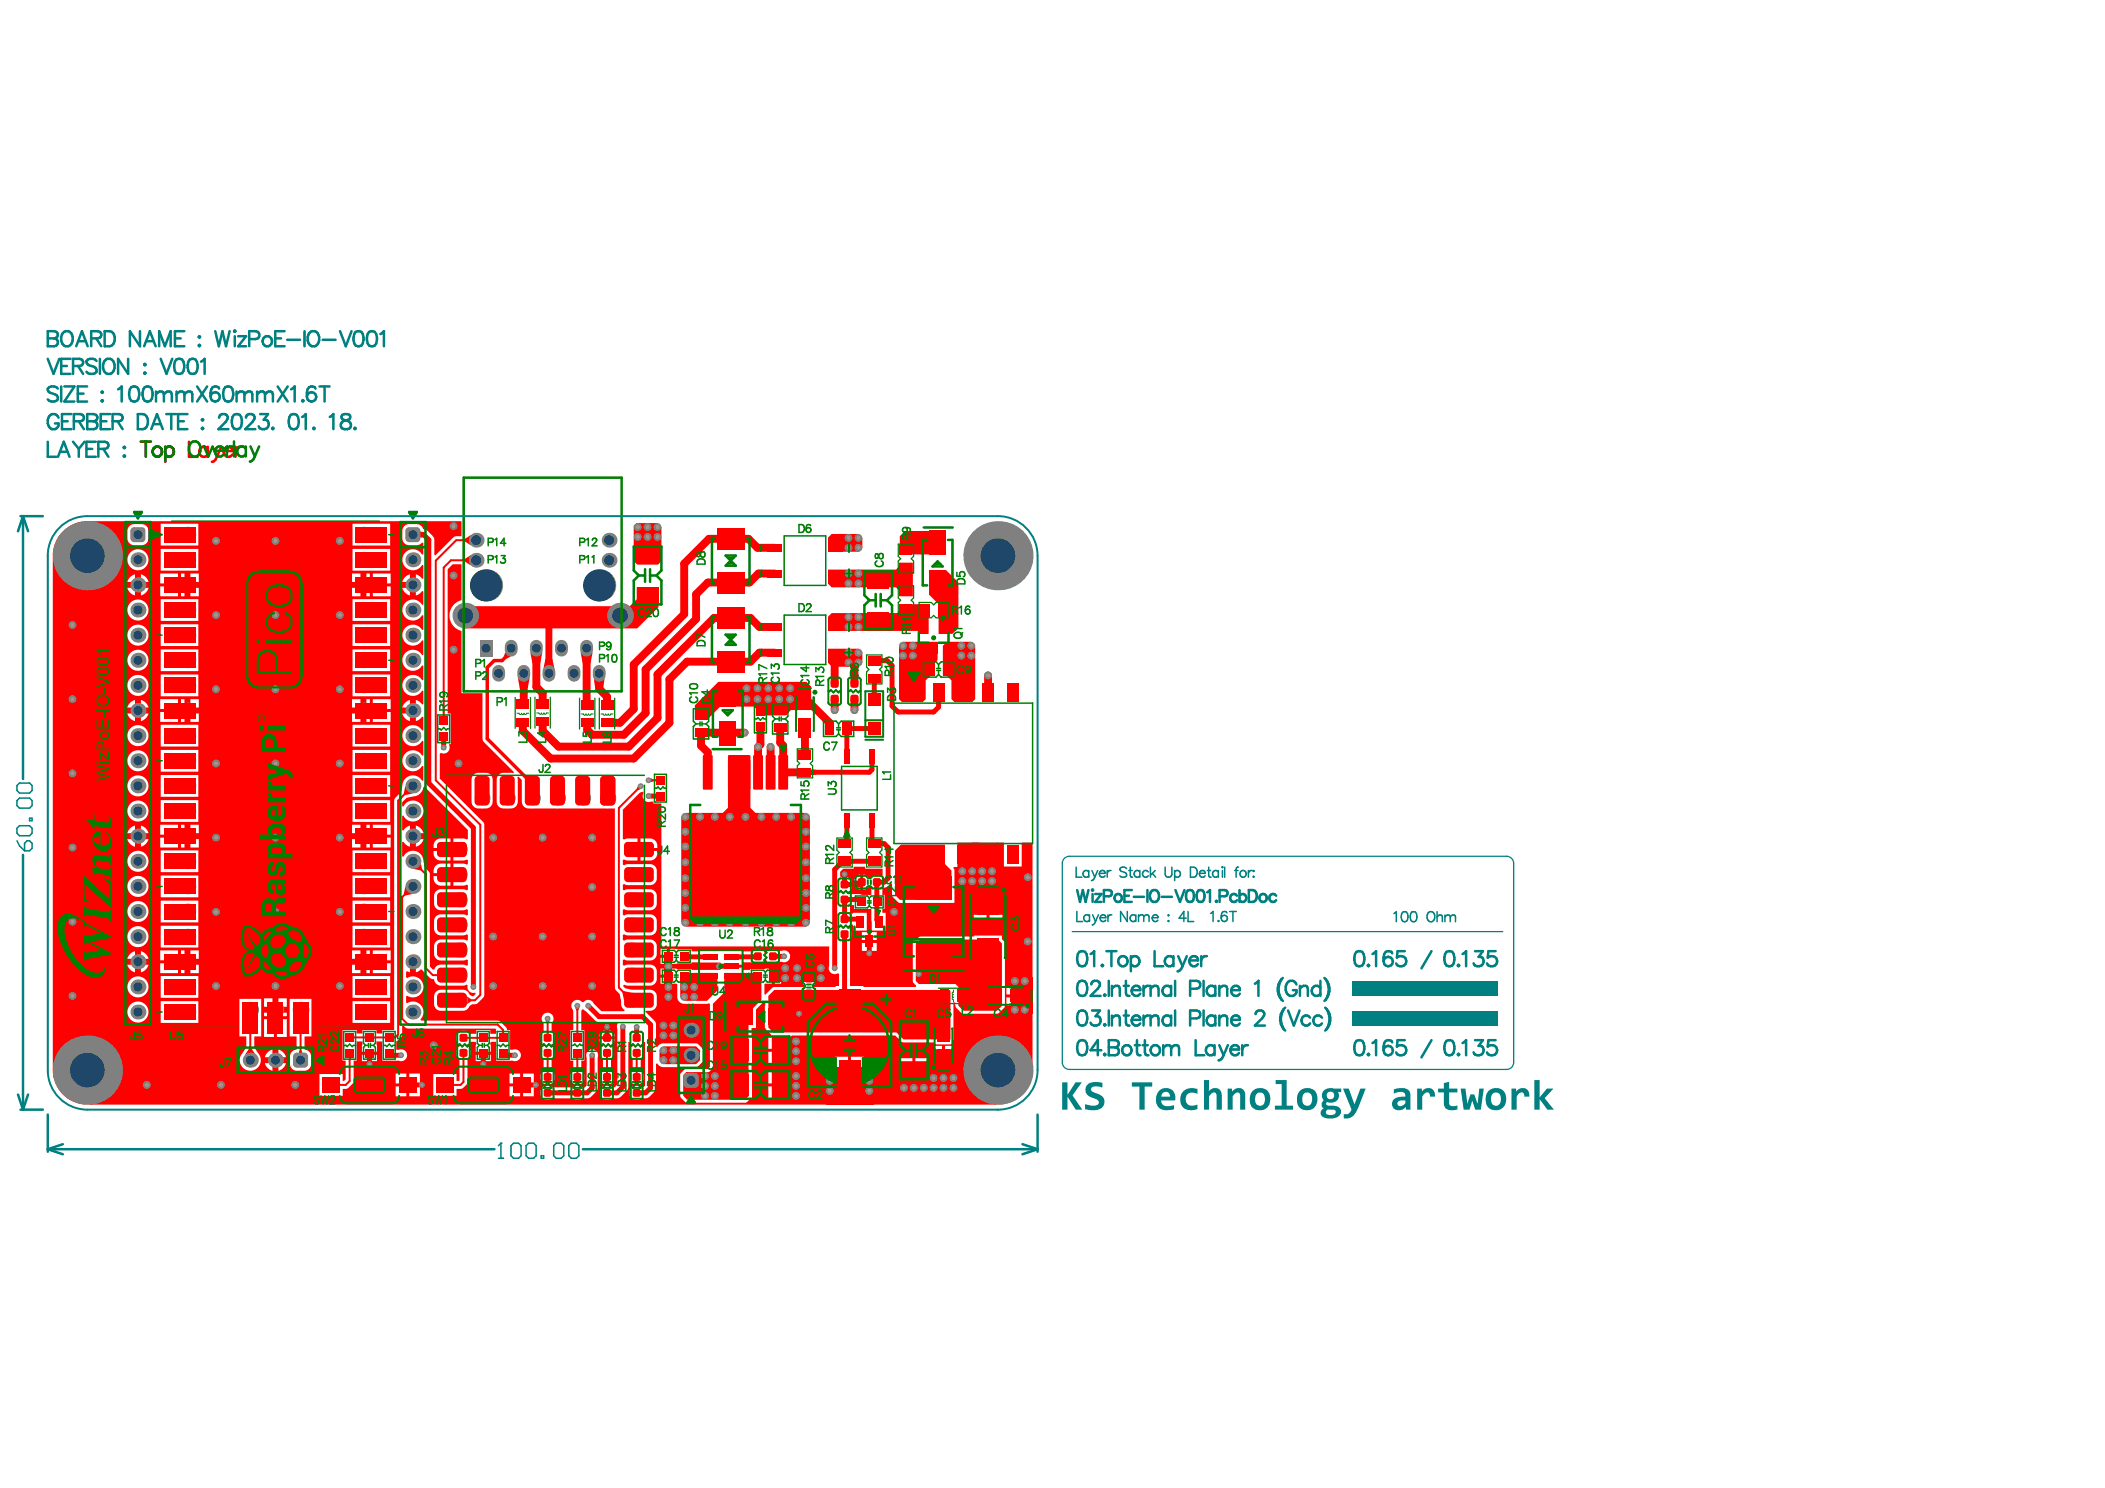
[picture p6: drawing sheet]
<svg xmlns="http://www.w3.org/2000/svg" width="297mm" height="210mm" viewBox="0 0 297 210" stroke-linecap="round" stroke-linejoin="round" font-family="sans-serif">
<g fill="#f00">
<path d="M114 108.5l1.1 .1v.7h-1.1z"/>
<path d="M81.2 142.2h.6l-.2 .3h-.3z"/>
<path d="M91.8 109.8l.4 .1v.3l-.4 .2z"/>
<path d="M90 110.9l.4 .4-.4 .2-.2-.2z"/>
<path d="M42.3 148.2h.3l.1 .3h-.6z"/>
<path d="M83.8 95.8h1.5l-.2 1.3h-1.1z"/>
<path d="M81.9 92.1h1.7l-.3 1.4h-1.1z"/>
<path d="M77 93h.9l.3 1.2h-1.5z"/>
<path d="M65.5 76.1l.9-.6v1.4l-.9-.6z"/>
<path d="M65.5 78.9l.9-.6v1.5l-.9-.6z"/>
<path d="M74.8 92.1h1.7l-.3 1.4h-1.1z"/>
<path d="M73.1 95.6h1.6l-.2 1.5h-1.2z"/>
<path d="M71.3 92l.8 .6-.6 .3-.4-.3z"/>
<path d="M57.2 110.9l1.1 1-1.1 .3-.2-.2z"/>
<path d="M58.3 122.6l1-1.1 .3 1.1-.2 .2z"/>
<path d="M41.6 143.2h1.6l-.6 1h-.3z"/>
<path d="M34.5 143.2h1.6l-.6 1h-.3z"/>
<path d="M59.3 75l.5 .1v.7l-.5 .1z"/>
<path d="M57.2 125l1.1 1.1-1.1 .2-.2-.2z"/>
<path d="M88 139.8l1.1 .2-1 1.1-.3-1.1z"/>
<path d="M75 110.9h.5l.5 1-1.5-.2z"/>
<path d="M63.1 137.4l1-.6v1.5l-1-.6z"/>
<path d="M65.6 140.4l.9 .6v.2l-.9 .6z"/>
<path d="M35.2 147.9h.3l.6 .9h-1.5z"/>
<path d="M96.1 115.2l.6-.5h17l.6 .5v15l-.6 .5h-16.9l-.7-.7z"/>
<path d="M133 91.1l.6-.6h3.5l.5 .6v7.5l-.4 .4h-2.5l-.4-.4v-2.6l-.7-.7h-.6z"/>
<path d="M102.7 107.2l.7-.7h1.8l.7 .7v6.8l.8 .8h-4.8l.8-.9z"/>
<path d="M98.1 99.5l3.3-3.3h12.4l.7 .6v3.4h-2.9l-.7 .7h-4.2v-.9l-.3-.3h-4.8l-1.8 1.8h-1.7z"/>
<path d="M126.9 91.1l.5-.6h4.9v2.6l-.5 .5v1.7h-.5l-.7 .7v2.6l-.4 .4h-2.9l-.4-.4z"/>
<path d="M131.1 80.4h2.4l1.7 1.8v6.4l-.8 .8h-2v-4.2l-1.3-1.3z"/>
<path d="M127 75.6l.7-.7h5.8v3.3h-6.5z"/>
<path d="M116.8 75.8l.6-.5h3.7l.6 .6v1.4l-.6 .5h-4.3z"/>
<path d="M116.8 80.3h9.6l.5-.4v-.5h1.9v4.7h-1.9v-.8l-.5-.4h-9l-.6-.6z"/>
<path d="M116.8 91.5h4.3l.6 .6v1.4l-.6 .5h-3.7l-.6-.5z"/>
<path d="M116.8 87l.6-.5h9.2l.3-.3v-1h4.1v4.2h-1.1l-.5-.4h-12.6z"/>
<path d="M89.4 74.2l.4-.4h3l.5 .5v4.9l-.5 .4h-2.9l-.5-.4z"/>
<path d="M126.2 149.7h5v-1.7h3.9v6h-8.9z"/>
<path d="M116.5 150.5h6.7v5.3h-6.7z"/>
<path d="M135.1 118.9h5.7v3.5l2.1 2.1v4.5h-6.8l-1-.9z"/>
<path d="M126.3 120l.8-.9h6.2v2.7l1 1v4.2h-7.3l-.7-.7z"/>
<path d="M142.6 137.8h3.1v5.2h-3.1z"/>
<path d="M129.2 133.2l.7-.7h10.9l.6 .6v8.8l-.7 .7h-4.8l-.7-.7v-2.7l-.4-.4h-5.1l-.5-.4z"/>
<path d="M108.4 140.5l.9-.9h24.7l.1 .2v6.8h-6.6l-1-1h-17.4l-.7-.6z"/>
<path d="M108.9 146.3h3.4l.6 .6v8.2h-4z"/>
<path d="M108.5 136.6l.6-.6h7.3v2.5h-7.9z"/>
<path d="M93.1 148.2l.5-.6h4.6l.6 .6v1.4l-.6 .5h-4.6l-.5-.5z"/>
<path d="M102.2 137.2h5.1l.1 .2v3.6l-1.8 1.9v11.7l-.5 .5h-8.1l-.6-.5v-3l.4-.4h3.2l.6-.5v-9.1l1.6-1.6z"/>
<path d="M93.8 134.3h1.1v6.3h-1.1z"/>
<path d="M96 137.4l.2-.2h5v2.5l-1.4 1.5h-3.3l-.5-.6z"/>
<path d="M65.7 85.5h23.2l.9-1v-1.6h3.1v2.7l-3 3h-24.2z"/>
<path d="M77 144h.6l-.2 .3h-.3z"/>
<path d="M56.7 113.2l.7-.7 .9-.2a1.47 1.47 0 0 0 1.4-1.3h.2l6.1 6.1v1.2l-.2 .1-.5-.1h-1.3v3.1h1.3l.5-.2 .2 .1v.6l-.2 .1-.5-.2h-1.3v3.1h1.3l.5-.1 .2 .1v.6a.34 .34 0 0 1-.5 0l-3.3-.1a.96 .96 0 0 0-1 1v1.1a.96 .96 0 0 0 1 .9h3.3a.34 .34 0 0 1 .5-.1v.7a.34 .34 0 0 1-.5 0h-3.3a.96 .96 0 0 0-1 .9v1.1a.96 .96 0 0 0 1 1l3.3-.1a.34 .34 0 0 1 .5 0v.7a.34 .34 0 0 1-.5-.1h-3.3a.96 .96 0 0 0-1 1v1a.96 .96 0 0 0 1 1h3.3a.34 .34 0 0 1 .5-.1v.7a.34 .34 0 0 1-.5 0h-3.5l-.3 .1-.4 .5-.2 .1-.4-.5v-13l-.1-.3a1.92 1.92 0 0 1-.9-1.9 1.49 1.49 0 0 0-1.3-1.1 1.49 1.49 0 0 0-1.5 .9l-.2-.1v-2l.2-.1 .4 .4 .5 .3v-2.9l-.5 .3-.4 .4-.2-.1v-2l.2-.1a1.49 1.49 0 0 0 2.3 .6 1.49 1.49 0 0 0 0-2.4 1.49 1.49 0 0 0-2.3 .6l-.2-.1zM58.7 116.5v1h1.1l-.5-.7zM58.7 118.4v1l.8-.4 .3-.6zM61.5 118.6l-.3 .5v.5h2.4v-1.3h-1.6zM61.2 120a1.09 1.09 0 0 0 1 1.4h1.4v-1.4zM61.5 122.1l-.3 .5v.6h2.4v-1.4h-1.6zM61.2 123.6a1.09 1.09 0 0 0 1 1.3h1.4v-1.3z"/>
<path d="M8.7 75.2a4.9 4.9 0 0 1 3.3-1.7h53.1v2.1l-1 .1-2.6 2.6h-.2v-2.1l-.2-.6-.9-.9-.5-.1-.2-.4-.3-.2-1.5-.1a.96 .96 0 0 0-.9 1v1.2l.1 .4 .3 .2 .3 .2h1.3l.4-.1 .3-.3 .2 .1v1.6h-.2a1.49 1.49 0 0 0-2.2-.4 1.49 1.49 0 0 0 0 2.3 1.49 1.49 0 0 0 2.3-.4h.1v1.9l-.1 .1-.3-.4-.6-.3v3l.6-.3 .3-.3h.1v1.9h-.1a1.49 1.49 0 0 0-2.3-.4 1.49 1.49 0 0 0 0 2.3 1.49 1.49 0 0 0 2.3-.4h.1v2h-.2a1.49 1.49 0 0 0-2.2-.3 1.49 1.49 0 0 0 0 2.2 1.49 1.49 0 0 0 2.3-.4l.1 .1v2h-.2a1.49 1.49 0 0 0-2.2-.4 1.49 1.49 0 0 0 0 2.3 1.49 1.49 0 0 0 2.3-.4h.1v2h-.2a1.49 1.49 0 0 0-2.2-.3 1.49 1.49 0 0 0 0 2.2 1.49 1.49 0 0 0 2.3-.4h.1v1.9l-.1 .1-.3-.4-.6-.3v3l.6-.3 .3-.3h.1v1.9l-.1 .1a1.49 1.49 0 0 0-2.3-.5 1.49 1.49 0 0 0 0 2.3 1.49 1.49 0 0 0 2.3-.4h.1v2.1l-.2-.1a1.49 1.49 0 0 0-2.2-.3 1.49 1.49 0 0 0 0 2.3 1.49 1.49 0 0 0 2.3-.5l.1 .1v2h-.2a1.49 1.49 0 0 0-1.6-.7 1.49 1.49 0 0 0-1.1 1.4l-.2 .9-.8 .8-.2 .4v32.4h-1.7v.5h-.8v-.5h-2v.5h-.8v-.5h-2v4.3h.5v2.7l-.3 .2h-.1v-1h-3.3v3.1h3.3v-1l.7-.1 .7-.7 .1-3.2h.4v-2.7h.8v1.5h2.1l-.1-1.5h.8v2.7h2.4a.84 .84 0 0 0 1.1-.7 .84 .84 0 0 0-1.1-.8h-.4v-1.2l.3-.2a1.05 1.05 0 0 0 .5-.8v-1.2h.2l.4 .3 .3 .1h12.3l.1 .2v.5h-.8v-.5h-2v.5h-.9a1.29 1.29 0 0 0-1.7-.2 1.29 1.29 0 0 0 .2 1.7l.2 .1v.2l-.4 .1a1.29 1.29 0 0 0 .2 1.7v.1v2.9l-.4 .1v-1h-3.3v3.1h3.3v-1h.6a1.05 1.05 0 0 0 .8-.6l.2-.4v-3.1l.2-.2a1.29 1.29 0 0 0-.2-1.7h-.2v-.2l.4-.2 .1-.2h.8l.1 .1-.1 1.3h2.2l-.1-1.3 .1-.1h.7v2.6h2.3a.84 .84 0 0 0 1.2-.7 .84 .84 0 0 0-1.2-.8h-.3v-2.8h-.4l-.2-.4-1-.9h-11v-.3a1.49 1.49 0 0 0 0-1.9 1.49 1.49 0 0 0-1.9-.3l-.2-.1v-.9h.2a1.49 1.49 0 0 0 2.3-1.3 1.49 1.49 0 0 0-2.3-1.2l-.2-.1v-.8l.2-.1 .3 .2v-1.5h.9v1.5l.7-.4h.2l1.1 1.2 .2 .1h.4l.1 .5 .4 .4h3.5l.6-.1a1.02 1.02 0 0 0 .7 1.1h.4l.1 .2-.3 .3h-.2l-.4-.2-.3-.5-.4-.2h-3.3a.96 .96 0 0 0-1 1l.1 1.4 .4 .4 .3 .2h3.5l.4-.2 .3-.4a.85 .85 0 0 1 1-.4l1-.9 .1-.4v-24.1l-.1-.3-6.1-6.1v-3.5l.1-.1a.9 .9 0 0 0 1.1-.2 .9 .9 0 0 0 .1-1h.2v-4.3h-.4v-20.4l.7-.7h1.2v5.1a2.24 2.24 0 0 0-1.7 2.1 2.24 2.24 0 0 0 1.7 2.2v8.8h3v6.6l.2 .3 4.2 4.2-.1 .2-1.5-.1-.4 .2-.3 .2-.1 .6v3.1a1.07 1.07 0 0 0 1.4 1 1.36 1.36 0 0 0 1.5-.6l.1-.4-.1-3.5h.2l.4 .4v3.1a1.07 1.07 0 0 0 1.4 1l11.8-.1v25.3v.3a1.74 1.74 0 0 1 .8 1.7l.1 .7 .4 .5v.1h-3.2l-1.1-1a.84 .84 0 0 0-1.5-.2l-.2-.1a.84 .84 0 0 0-1.2-.1 .84 .84 0 0 0-.1 1.2l.1 .2v2.7h-.4v4.3h.4v1.4l-.2 .2a1.27 1.27 0 0 0 .1 1.6l.4 .1a1.05 1.05 0 0 0 1.2-.3v-.4a1.05 1.05 0 0 0-.3-1.2l-.1-1.4h.5v-4.3h-.5v-2.7l.1-.2h.2l1.7 1.6 .3 .2h2.8l.1 .2-.1 .3v8.3l-.4 .4h-.3l-.5-.2a1.05 1.05 0 0 0-1.1 .3l-.1 .4a1.05 1.05 0 0 0 .3 1.1l.4 .1a1.14 1.14 0 0 0 1-.2l1-.1 1-.9 .2-.4 .1-6.5h.1l.2 .2 .3 .2v.2l-.2 .1a1.29 1.29 0 0 0 .1 1.7l.1 .1v1.5l-.2 .2a1.27 1.27 0 0 0 .1 1.6l.4 .1a1.05 1.05 0 0 0 1.1-.3l.1-.4a1.05 1.05 0 0 0-.3-1.2l-.1-1.5 .2-.2a1.29 1.29 0 0 0-.1-1.7l-.1-.2 .3-.2 .1-.2h.2v6.1l-.2 .3h-.2a1.27 1.27 0 0 0-1.6 .1l-.1 .4a1.05 1.05 0 0 0 .3 1.1l.4 .1a1.14 1.14 0 0 0 1-.2l.9-.1a2.81 2.81 0 0 0 1-1.1l.1-3.6 .1-.1 .3 .3 .5 .2h4.8l.9-.8v-1.5l-.1-.3-.6-.6-.3-.1h-4.7l-.5 .2-.3 .3h-.1l-.1-3.4-.2-.3-1.2-1.2v-.2h.6a.96 .96 0 0 0 1-1v-1.2l-.2-.4-.4-.3-3-.1-.9-.2-.3-.3 .2-.2 .5 .1h3.5l.3-.2 .2-.3 .1-1.5a.96 .96 0 0 0-1-.9h-3.1l-.5 .1-.2-.1v-.7l.2-.1 .5 .2 3.5-.1 .3-.2 .2-.3 .1-1.4a.96 .96 0 0 0-1-1h-3.1l-.5 .2-.2-.1v-.7l.2-.1 .5 .2 3.5-.1 .3-.2 .2-.3 .1-1.5a.96 .96 0 0 0-1-.9h-3.1l-.5 .1h-.2v-.8l.2-.1 .5 .2 3.5-.1 .3-.2 .2-.3 .1-1.4a.96 .96 0 0 0-1-1h-3.1l-.5 .2-.2-.1v-.7l.2-.1 .5 .2 3.5-.1 .3-.2 .2-.3 .1-1.5a.96 .96 0 0 0-1-.9h-3.1l-.5 .2-.2-.1v-.7l.2-.1 .5 .2h1.4v-3.1h-1.4l-.5 .1h-.2v-4.2l2.4-2.4 .4-.1 .1 .1v.1a.84 .84 0 0 0 .1 1 .84 .84 0 0 0 .9 .2h.4v.2h1.1v20.2h23.7v2.8a.84 .84 0 0 0 .2 .9 .84 .84 0 0 0 1 .1l.2 .1v1.7h-.5v.1h-3.2v-.2l.4-.3 .1-.5h-2.1l.1 .5 .4 .3v.2h-4.5l-1.1 1.1h-.1v-1.5h.1h.9v-2.2l-4.2 .2v-.3h-3l-.1 .3h-4v-.1l-3.1-.1v2.2h.9h.2v1.8a.98 .98 0 0 0 .9 1h3.3l.2-.1 .2 .1v8.9l-.3 .3h-3.2l-.7 .6v3.3l.7 .7 .3 .2h8.1l.3-.1 .5-.5h.2v-10h.6v-2.6l1.1-1.2 .2 .1-.1 3.7 .9 1v.1h-.4v1.8h3.2v-1.8h.2h14.5l.7 .6v.3h.4h4.5v.3h2.5l.1-.7v-5.2h.2v.4h.1l.1 .4 .7 .7 .3 .1h4.9l.9-.9 .1-9-.1-.2-.3-.4v-.5h-3.9v.1h-7.6l-.2 .1-.5 .5h-.4v5.7l.1 .2 .4 .4-.1 .2h-7.4v-.1h-1.8v-6.5l.2-.5a1.06 1.06 0 0 0-.4-1.2l-.2-.1v-.2l.4-.2h.4v.9h1.9v-2.5h-1.9v.1h-.4v-1.2h.5v.5h2.5v3.1h2v-2.5h-.5v-.6h.3v-2h-.3v-1l.7-.1 .5-.5 .2 .1v1.8l1 .9h7.8v-4.6l-.2-.4 .1-.1h1.1v-1.8h.2v-.2h1.4v-1.4h.8v1.4h2.7v-1.4h.9v3.3h2.5v-3.3h1.5v20.2h-1.6v2.7h1.6v9.2a4.9 4.9 0 0 1-4.6 4.8h-19.2v-3.1h-4.1v3.1h-105.8a4.9 4.9 0 0 1-4.5-4.8v-72.9a4.9 4.9 0 0 1 1.2-2.9zM18.3 74.2l-.3 .5v1.3a.96 .96 0 0 0 .9 .9h1.1a.96 .96 0 0 0 1-.9v-1.1a.96 .96 0 0 0-1-1l-1.3 .1zM49.7 73.9v3.1h5.4v-3.1zM22.7 73.9v3.1h5.3v-3.1zM18 79a1.5 1.5 0 0 0 3 0 1.5 1.5 0 0 0-3 0zM49.7 77.4v3.1h5.4v-3.1zM22.7 77.4v3.1h5.3v-3.1zM57.3 81.3l-.5 .8h1v-1.1zM19.9 81v1.1h1.1l-.5-.8zM18.5 81.3l-.5 .8h1v-1.1zM49.7 80.9v1.2h1.2v-1.2zM26.9 80.9v1.2h1.2v-1.2zM52.6 80.9v1.4h2.5v-1.4zM51.7 80.9v1.4h.5v-1.4zM25.5 80.9v1.4h.5v-1.4zM22.6 80.9v1.4h2.5v-1.4zM18 82.9l.3 .6 .7 .5v-1.1zM56.8 82.9l.3 .6 .7 .5v-1.1zM19.9 82.9v1.1l.6-.3 .5-.8zM52.6 82.7v1.4h2.5v-1.4zM51.7 82.7v1.4h.5v-1.4zM49.7 82.9v1.2h1.2v-1.2zM26.9 82.9v1.2h1.2v-1.2zM25.5 82.7v1.4h.5v-1.4zM22.6 82.7v1.4h2.5v-1.4zM18 86.1a1.5 1.5 0 0 0 3 0 1.5 1.5 0 0 0-3 0zM49.7 84.5v3.1h5.4v-3.1zM22.7 84.5v3.1h5.3v-3.1zM18 89.6a1.5 1.5 0 0 0 3 0 1.5 1.5 0 0 0-3 0zM49.7 88.1v3h5.4v-3zM22.7 88.1v3h5.3v-3zM18 93.1a1.5 1.5 0 0 0 3 0 1.5 1.5 0 0 0-3 0zM49.7 91.6v3.1h5.4v-3.1zM22.7 91.6v3.1h5.3v-3.1zM18 96.7a1.5 1.5 0 0 0 3 0 1.5 1.5 0 0 0-3 0zM49.7 95.2v3h5.4v-3zM22.7 95.2v3h5.3v-3zM57.3 99l-.5 .8h1v-1.1zM19.9 98.7v1.1h1.1l-.5-.8zM18.5 99l-.5 .8h1v-1.1zM49.7 98.6v1.2h1.2v-1.2zM26.9 98.6v1.2h1.2v-1.2zM52.6 98.6v1.4h2.5v-1.4zM51.7 98.6v1.4h.5v-1.4zM25.5 98.6v1.4h.5v-1.4zM22.6 98.6v1.4h2.5v-1.4zM18 100.6l.3 .6 .7 .5v-1.1zM56.8 100.6l.3 .6 .7 .5v-1.1zM19.9 100.6v1.1l.6-.3 .5-.8zM52.6 100.4v1.4h2.5v-1.4zM51.7 100.4v1.4h.5v-1.4zM49.7 100.6v1.2h1.2v-1.2zM26.9 100.6v1.2h1.2v-1.2zM25.5 100.4v1.4h.5v-1.4zM22.6 100.4v1.4h2.5v-1.4zM18 103.8a1.5 1.5 0 0 0 3 0 1.5 1.5 0 0 0-3 0zM49.7 102.2v3.1h5.4v-3.1zM22.7 102.2v3.1h5.3v-3.1zM18 107.3a1.5 1.5 0 0 0 3 0 1.5 1.5 0 0 0-3 0zM49.7 105.8v3.1h5.4v-3.1zM22.7 105.8v3.1h5.3v-3.1zM18 110.9a1.5 1.5 0 0 0 3 0 1.5 1.5 0 0 0-3 0zM49.7 109.3v3.1h5.4v-3.1zM22.7 109.3v3.1h5.3v-3.1zM66.8 109.3l-.2 .3-.1 .4v3.1a1.07 1.07 0 0 0 1.4 1 1.36 1.36 0 0 0 1.5-.6l.1-3.5a.96 .96 0 0 0-.9-1h-1.3zM18 114.4a1.5 1.5 0 0 0 3 0 1.5 1.5 0 0 0-3 0zM49.7 112.9v3h5.4v-3zM22.7 112.9v3h5.3v-3zM19.9 116.5v1h1.1l-.5-.7zM18.5 116.8l-.5 .7h1v-1zM49.7 116.3v1.2h1.2v-1.2zM26.9 116.3v1.2h1.2v-1.2zM52.6 116.3v1.4h2.5v-1.4zM51.7 116.3v1.4h.5v-1.4zM25.5 116.3v1.4h.5v-1.4zM22.6 116.3v1.4h2.5v-1.4zM18 118.4l.3 .6 .7 .4v-1zM19.9 118.4v1l.6-.3 .5-.7zM52.6 118.2v1.4h2.5v-1.4zM51.7 118.2v1.4h.5v-1.4zM49.7 118.4v1.2h1.2v-1.2zM26.9 118.4v1.2h1.2v-1.2zM25.5 118.2v1.4h.5v-1.4zM22.6 118.2v1.4h2.5v-1.4zM90.4 118.3v1.3h2.4a1.09 1.09 0 0 0-1.1-1.3zM90.4 120v1.4h1.3a1.08 1.08 0 0 0 1.1-1.4zM139.6 120.7v1.6h1.2v-1.6zM138.1 120.7v1.6h1.1v-1.6zM136.1 120.7v1.6h1.2v-1.6zM18 121.5a1.5 1.5 0 0 0 3 0 1.5 1.5 0 0 0-3 0zM49.7 120v3h5.4v-3zM22.7 120v3h5.3v-3zM18 125a1.5 1.5 0 0 0 3 0 1.5 1.5 0 0 0-3 0zM49.7 123.5v3.1h5.4v-3.1zM22.7 123.5v3.1h5.3v-3.1zM139.6 124.9v2.1h1.9v-2.1zM137.4 124.9v2.1h1.8v-2.1zM139.6 127.4v2.1h1.9v-2.1zM137.4 127.4v2.1h1.8v-2.1zM18 128.6a1.5 1.5 0 0 0 3 0 1.5 1.5 0 0 0-3 0zM49.7 127v3.1h5.4v-3.1zM22.7 127v3.1h5.3v-3.1zM122.9 131.5v1.1h.8v-1.1zM121.6 131.5v1.1h.9v-1.1zM18 132.1a1.5 1.5 0 0 0 3 0 1.5 1.5 0 0 0-3 0zM49.7 130.6v3.1h5.4v-3.1zM22.7 130.6v3.1h5.3v-3.1zM122.9 133v1.1h.8v-1.1zM121.6 133v1.1h.9v-1.1zM93.2 133.8v.9h.9v-.9zM19.9 134.2v1.1h1.1l-.5-.8zM18.5 134.5l-.5 .8h1v-1.1zM49.7 134.1v1.2h1.2v-1.2zM26.9 134.1v1.2h1.2v-1.2zM52.6 134.1v1.4h2.5v-1.4zM51.7 134.1v1.4h.5v-1.4zM25.5 134.1v1.4h.5v-1.4zM22.6 134.1v1.4h2.5v-1.4zM94.5 133.8v2.2l3.1-.1v-.2l4 .1 .1 .3h3v-.4h1.5a1.58 1.58 0 0 0 1.4 .1l.3-.5h.2l.1 .2a1.29 1.29 0 0 0 1.7 .2h.4a.84 .84 0 0 0 1.2-.8 .84 .84 0 0 0-1.2-.8 .86 .86 0 0 1-.8-.2h-.1a1.06 1.06 0 0 0-1.2 .4l-.1 .2h-.2l-.1-.2a1.29 1.29 0 0 0-1.6-.2l-.1 .1h-8.5v-.3zM93.2 135.1v.9h.9v-.9zM18 136.1l.3 .6 .7 .5v-1.1zM19.9 136.1v1.1l.6-.3 .5-.8zM52.6 135.9v1.4h2.5v-1.4zM51.7 135.9v1.4h.5v-1.4zM49.7 136.1v1.2h1.2v-1.2zM26.9 136.1v1.2h1.2v-1.2zM25.5 135.9v1.4h.5v-1.4zM22.6 135.9v1.4h2.5v-1.4zM93.2 136.6v.9h.9v-.9zM109.3 136.6v.9h.9v-.9zM114.4 137v.8h.8a.79 .79 0 0 0-.8-.8zM113.3 137.2l-.2 .6h.8v-.8zM109.3 137.9v.9h.9v-.9zM93.2 137.9v.9h.9v-.9zM142 139.1v1.2h1.7v-1.2zM18 139.2a1.5 1.5 0 0 0 3 0 1.5 1.5 0 0 0-3 0zM49.7 137.7v3h5.4v-3zM22.7 137.7v3h5.3v-3zM142 140.7v1.1h1.7v-1.1zM39.3 140.8v1.2h1.2v-1.2zM37.3 140.8v1.2h1.1v-1.2zM39.1 142.9v.4h1.4v-.4zM37.3 142.9v.4h1.4v-.4zM18 142.8a1.5 1.5 0 0 0 3 0 1.5 1.5 0 0 0-3 0zM49.7 141.2v3.1h5.4v-3.1zM22.7 141.2v3.1h5.3v-3.1zM85.9 145.3v.9h.8a.79 .79 0 0 0-.8-.9zM84.8 145.6l-.2 .6h.8v-.9zM39.1 143.8v2.5h1.4v-2.5zM37.3 143.8v2.5h1.4v-2.5zM39.3 148.1v1h1.1l-.5-.7zM37.7 148.5l-.3 .6h1v-1zM133.4 147.5v1.7h1.1v-1.7zM131.8 147.5v1.7h1.1v-1.7zM68.4 148.8v.9h.9v-.9zM67.1 148.8v.9h.9v-.9zM52.3 148.8v.9h.9v-.9zM51.1 148.8v.9h.8v-.9zM110.2 148.4v1.8h1.4v-1.8zM108.4 148.4v1.8h1.4v-1.8zM129.2 149.3v1.4h1.8v-1.4zM126.9 149.3v1.4h1.8v-1.4zM33.8 140.9v5.3h1v1.5l-.6 .8a1.48 1.48 0 0 0 .1 2.1 1.48 1.48 0 0 0 2.1 0 1.48 1.48 0 0 0 0-2.1l-.5-.8v-1.5h1v-5.3zM40.9 140.9v5.3h.9v1.9a.95 .95 0 0 0-.9 .9v1.1a.96 .96 0 0 0 1 .9h1a.96 .96 0 0 0 1-.9v-1.1a.95 .95 0 0 0-.9-.9v-1.9h.9v-5.3zM39.3 150v1.1l.6-.4 .5-.7zM37.4 150l.5 .7 .5 .4v-1.1zM133.4 149.6v1.7h1.1v-1.7zM131.8 149.6v1.7h1.1v-1.7zM120.1 149.1v3.2h1.8v-3.2zM117.8 149.1v3.2h1.9v-3.2zM129.2 151.1v1.4h1.8v-1.4zM126.9 151.1v1.4h1.8v-1.4zM73.8 151.4v1.4h1.5v-1.4zM71.9 151.4v1.4h1.5v-1.4zM57.8 151.4v1.4h1.5v-1.4zM110.2 151v1.8h1.4v-1.8zM108.4 151v1.8h1.4v-1.8zM55.8 151.4v1.4h1.5v-1.4zM84.6 146.6l.1 .5 .4 .3-.1 .2a1.29 1.29 0 0 0-.1 1.7l.2 .2-.1 1.5a1.27 1.27 0 0 0-.1 1.7 1.27 1.27 0 0 0 1.6-.1l.1-.4a1.05 1.05 0 0 0-.3-1.2l-.1-1.5 .1-.1a1.29 1.29 0 0 0 .1-1.7l-.2-.1v-.2l.4-.3 .1-.5zM76.6 143.2a.99 .99 0 0 0 .1 1.2v1.1h-.1a1.29 1.29 0 0 0-.1 1.7l.4 .2v.2h-.3a1.29 1.29 0 0 0-.1 1.7l.2 .2-.1 1.5a1.27 1.27 0 0 0-.1 1.7 1.27 1.27 0 0 0 1.7-.1l.1-.4a1.05 1.05 0 0 0-.4-1.2l-.1-1.5 .1-.1a1.29 1.29 0 0 0 .2-1.7l-.4-.1v-.2l.2-.1a1.29 1.29 0 0 0 .2-1.7l-.3-.1v-1.1a.89 .89 0 0 0 .2-1.1 .89 .89 0 0 0-1.1-.3zM76.5 153.4a1.27 1.27 0 0 0 .1 1.6l.4 .1a1.14 1.14 0 0 0 1.1-.2h2.6a1.41 1.41 0 0 0 1.5 0 1.26 1.26 0 0 0 1.2-.2l.7-.7 .2-.3v-4.5a.84 .84 0 0 0-.7-1.2 .84 .84 0 0 0-.8 1.2v3.9l-.3 .3h-.3a1.41 1.41 0 0 0-1.5 0h-2.6a1.41 1.41 0 0 0-1.6 0zM57.8 153.3v1.3h1.5v-1.3zM55.8 153.3v1.3h1.5v-1.3zM73.8 153.3v1.3h1.5v-1.3zM71.9 153.3v1.3h1.5v-1.3zM110.2 153.3v1.8h1.4v-1.8zM108.4 153.3v1.8h1.4v-1.8z"/>
<path d="M118.6 123l.4-.5h1.5v-.2h1.6v.2h2.4v1h-.1l-.4-.1a1.06 1.06 0 0 0-1.2 .4l-.2 .1-.3-.4-.5-.1v2.1l.5-.1 .3-.4h.2l.2 .2v1l-3-.1-.3-.1v-.2l.4-.4 .1-.4h-1v-.2h-.2v-1.1l-.4-.1zM120.8 123.6l-.3 .6h.9v-.8zM119.4 123.7v.9h.8a.79 .79 0 0 0-.8-.9zM120.5 124.6a.79 .79 0 0 0 .9 .9v-.9z"/>
</g>
<path d="M56.2 112.9v33M90.4 110.9l-3.1 3.1v25.3M91.5 110.1h.1M91.5 110.1h1.7M58.3 125l-1.6 1.6M60.1 123.3v13.3M61.1 137.6h3.7M57.6 144.5h12.6M65.4 146.4h5.5M71 145.3v1" fill="none" stroke="#f00" stroke-width=".28"/>
<path d="M77.3 154.2h4.2M84.5 143.4h6.2l1.1 1.1v9M87.9 144.8v8.5M89.7 154.2h.1" fill="none" stroke="#f00" stroke-width=".7"/>
<path d="M72.1 91.4l.1 .2v.2l-1.4 1.4h-1.1l-.9 1v10l6.5 6.5v1.7l-.2 .2" fill="none" stroke="#f00" stroke-width=".49"/>
<path d="M103.1 76h-3l-3.6 3.5v7.1l-7.1 7.1v6.3l-1.9 2h-1.8M84.6 95v2.2l1.1 1.1v1.2M103.1 82.2h-3.2l-1.7 1.6v3.5l-7.1 7.1v6.2l-3.1 3h-4.4l-.7-.6v-1M103.1 87.2h-2.3l-8 7.9v6.2l-4.1 4h-9.9M103.1 93.3h-6.1l-2.5 2.5v6.2l-5.1 5h-11.7" fill="none" stroke="#f00" stroke-width="1.1"/>
<circle cx="82.9" cy="99.5" r=".56" fill="#f00"/>
<g fill="none" stroke="#f00" stroke-width="1.1">
<path d="M82.8 91.4v8.1M113.6 98.8h.3l3.2 3.2v.8M117.8 96.4v-2.9h2.8v2.9M117.8 98.6v1.6M120.6 98.6v1.6M139.4 95.3v2.4M73.8 101.9v1.2l3.9 3.9M76.6 101.8v1.3l2.2 2.2M105.1 103.4h-6.2v1.8l1 .9v2.9M107.3 102.5v2.5l-.3 .4v3.6M108.7 105.4v3.6M110.1 102.7v2.1l.4 .4v3.8l3.1-.1"/>
<path d="M113.6 102.7v3.8"/>
</g>
<g fill="none" stroke="#f00" stroke-width=".7">
<path d="M123.4 93.2h1.8l.7 .7v5.7l.8 .8h5l.7-.7v-2M123.4 95.7v3M91.5 112.3h1.7M119.5 115.7v3l-.3 .3M123 106.6v2l-.3 .3h-9.1M123 115.7v3l.4 .3h1.4l.5 .6v4.3l-.5 .5h-1.1v5.4l.3 .2M123.4 102.8h-3.8l-.1 .1v3.7M106.9 134.9l-3.7 .1M109.1 134.9h1.6M119.2 123.3v1.5h2.1l.3-.4M119.2 131.8v9.9l.7 .7M121.6 127.2l-.4-.3h-2v2.8h1.8l.3 .3"/>
<path d="M122.7 132.8v1.7M123.4 121.5h-4.5l-1.1 1.2v13.9"/>
</g>
<path d="M67.2 79h-3.6l-1 1.1v20.3M67.2 76.2h-2.8l-2.9 2.9M120.6 98.6h.1M139.4 95.3h.1M61.5 110.1l6.3 6.2M87.3 139.3l1.8 1.8M122.7 134.5h.1" fill="none" stroke="#f00" stroke-width=".28"/>
<path d="M77.5 87.8v7.2" fill="none" stroke="#f00" stroke-width=".98"/>
<circle cx="101.4" cy="136.3" r=".35" fill="#f00"/>
<g fill="none" stroke="#f00" stroke-width=".7">
<path d="M58.3 75.4h1.5l.7 .8v34.3l6.3 6.3v22.4M62.6 103.9v1.6M96.5 134.9l3.7 .1M101.4 136.3h1.8M52.1 148.6v1.5M54.9 148.6l.3 .3h1.4M57.5 153h2M68.2 148.6v1.5M71 148.6l.3 .3h1.4M73.6 153h2M83 141.9l1.5 1.5M83.6 148.9v4.6l-.7 .7h-1.4"/>
<path d="M85.7 144.9v1.5M87.9 153.3l-.8 .9h-1.4M89.8 144.9v1.5M91.8 153.5l-.7 .7h-1.3"/>
</g>
<g fill="none" stroke="#f00" stroke-width=".28">
<path d="M61.5 79.1v31M58.3 110.9l-2.1 2M62.6 100.4v1.3M67.8 116.3v24l-.8 .8h-2.2M56.7 126.6v17.1l.9 .8M58.3 121.5l1.8 1.8M60.1 136.6l1 1M35.3 143.6v6M42.4 142.4v7.2M49.3 148.6v3.9l-.5 .5h-2.1M56.2 145.9l-.4 .4h-6.5M65.4 148.5v4.1l-.4 .4h-2.2"/>
<path d="M70.2 144.5l.8 .8M71 146.3l-.1 .1M77.3 143.7v2.7M77.3 148.5v3.4M81.5 141.9v4.4M81.5 148.6v3.3M85.7 148.5v3.4M89.8 148.5v3.4"/>
</g>
<path d="M103.1 76h2.5l1.3 1.3h2.4M73.9 95v4.2l-.1 .2M75.7 91.4v5.5l.9 .9v1.5M103.1 87.2h2.8l1.3 1.2h2.1M109.3 80.9h-2.3l-1.2 1.3h-2.7M109.3 92.1h-2.1l-1.3 1.2h-2.8" fill="none" stroke="#f00" stroke-width="1.1"/>
<g fill="none" stroke="#f00" stroke-width=".35">
<path d="M19.9 62.3h1.4M20.6 62.3v2.1M23.3 63.3a.68 .68 0 0 1 1-.1 .68 .68 0 0 1 0 1 .68 .68 0 0 1-1-.1M23.3 63v2.1M26.7 62.3v2.1h1.2M29.3 63.3a.68 .68 0 0 0-1-.1 .68 .68 0 0 0 0 1 .68 .68 0 0 0 1-.1M29.3 63v1.4M30 63l.6 1.4M30.6 64.4a.82 .82 0 0 1-.7 .7M31.2 63l-.6 1.4M31.6 63.6a.67 .67 0 0 0 .4 .8 .67 .67 0 0 0 .8-.3M31.7 63.3a.59 .59 0 0 1 .7-.3 .59 .59 0 0 1 .4 .6h-1.2z"/>
<path d="M33.2 63v1.4M34.1 63a.68 .68 0 0 0-.9 .6"/>
<circle cx="22.2" cy="63.7" r=".7"/>
</g>
<circle cx="93.6" cy="146.1" r=".56" fill="#808080"/>
<circle cx="93.6" cy="146.1" r=".28" fill="#a6968d"/>
<circle cx="93.6" cy="144.7" r=".56" fill="#808080"/>
<circle cx="93.6" cy="144.7" r=".28" fill="#a6968d"/>
<circle cx="95" cy="146.1" r=".56" fill="#808080"/>
<circle cx="95" cy="146.1" r=".28" fill="#a6968d"/>
<circle cx="95" cy="144.7" r=".56" fill="#808080"/>
<circle cx="95" cy="144.7" r=".28" fill="#a6968d"/>
<circle cx="83" cy="141.9" r=".42" fill="#808080"/>
<circle cx="83" cy="141.9" r=".21" fill="#a6968d"/>
<circle cx="66.8" cy="139.2" r=".42" fill="#808080"/>
<circle cx="66.8" cy="139.2" r=".21" fill="#a6968d"/>
<circle cx="87.9" cy="144.8" r=".42" fill="#808080"/>
<circle cx="87.9" cy="144.8" r=".21" fill="#a6968d"/>
<circle cx="90.4" cy="110.9" r=".42" fill="#808080"/>
<circle cx="90.4" cy="110.9" r=".21" fill="#a6968d"/>
<circle cx="91.5" cy="110.1" r=".42" fill="#808080"/>
<circle cx="91.5" cy="110.1" r=".21" fill="#a6968d"/>
<circle cx="64" cy="74.2" r=".56" fill="#808080"/>
<circle cx="64" cy="74.2" r=".28" fill="#a6968d"/>
<circle cx="64" cy="81.2" r=".56" fill="#808080"/>
<circle cx="64" cy="81.2" r=".28" fill="#a6968d"/>
<circle cx="64" cy="91.6" r=".56" fill="#808080"/>
<circle cx="64" cy="91.6" r=".28" fill="#a6968d"/>
<circle cx="64.7" cy="107.7" r=".56" fill="#808080"/>
<circle cx="64.7" cy="107.7" r=".28" fill="#a6968d"/>
<circle cx="69.6" cy="118.2" r=".56" fill="#808080"/>
<circle cx="69.6" cy="118.2" r=".28" fill="#a6968d"/>
<circle cx="76.6" cy="118.2" r=".56" fill="#808080"/>
<circle cx="76.6" cy="118.2" r=".28" fill="#a6968d"/>
<circle cx="83.6" cy="118.2" r=".56" fill="#808080"/>
<circle cx="83.6" cy="118.2" r=".28" fill="#a6968d"/>
<circle cx="83.6" cy="125.1" r=".56" fill="#808080"/>
<circle cx="83.6" cy="125.1" r=".28" fill="#a6968d"/>
<circle cx="83.6" cy="132.1" r=".56" fill="#808080"/>
<circle cx="83.6" cy="132.1" r=".28" fill="#a6968d"/>
<circle cx="83.6" cy="139.1" r=".56" fill="#808080"/>
<circle cx="83.6" cy="139.1" r=".28" fill="#a6968d"/>
<circle cx="76.6" cy="139.1" r=".56" fill="#808080"/>
<circle cx="76.6" cy="139.1" r=".28" fill="#a6968d"/>
<circle cx="76.6" cy="132.1" r=".56" fill="#808080"/>
<circle cx="76.6" cy="132.1" r=".28" fill="#a6968d"/>
<circle cx="69.6" cy="132.1" r=".56" fill="#808080"/>
<circle cx="69.6" cy="132.1" r=".28" fill="#a6968d"/>
<circle cx="69.6" cy="139.1" r=".56" fill="#808080"/>
<circle cx="69.6" cy="139.1" r=".28" fill="#a6968d"/>
<circle cx="126.2" cy="128.6" r=".56" fill="#808080"/>
<circle cx="126.2" cy="128.6" r=".28" fill="#a6968d"/>
<circle cx="145" cy="132.8" r=".56" fill="#808080"/>
<circle cx="145" cy="132.8" r=".28" fill="#a6968d"/>
<circle cx="145" cy="123.7" r=".56" fill="#808080"/>
<circle cx="145" cy="123.7" r=".28" fill="#a6968d"/>
<circle cx="61.2" cy="147.5" r=".56" fill="#808080"/>
<circle cx="61.2" cy="147.5" r=".28" fill="#a6968d"/>
<circle cx="30.5" cy="139.1" r=".56" fill="#808080"/>
<circle cx="30.5" cy="139.1" r=".28" fill="#a6968d"/>
<circle cx="47.9" cy="139.1" r=".56" fill="#808080"/>
<circle cx="47.9" cy="139.1" r=".28" fill="#a6968d"/>
<circle cx="38.9" cy="139.1" r=".56" fill="#808080"/>
<circle cx="38.9" cy="139.1" r=".28" fill="#a6968d"/>
<circle cx="30.5" cy="128.6" r=".56" fill="#808080"/>
<circle cx="30.5" cy="128.6" r=".28" fill="#a6968d"/>
<circle cx="47.9" cy="128.6" r=".56" fill="#808080"/>
<circle cx="47.9" cy="128.6" r=".28" fill="#a6968d"/>
<circle cx="38.9" cy="128.6" r=".56" fill="#808080"/>
<circle cx="38.9" cy="128.6" r=".28" fill="#a6968d"/>
<circle cx="30.5" cy="118.2" r=".56" fill="#808080"/>
<circle cx="30.5" cy="118.2" r=".28" fill="#a6968d"/>
<circle cx="47.9" cy="118.2" r=".56" fill="#808080"/>
<circle cx="47.9" cy="118.2" r=".28" fill="#a6968d"/>
<circle cx="38.9" cy="118.2" r=".56" fill="#808080"/>
<circle cx="38.9" cy="118.2" r=".28" fill="#a6968d"/>
<circle cx="30.5" cy="107.7" r=".56" fill="#808080"/>
<circle cx="30.5" cy="107.7" r=".28" fill="#a6968d"/>
<circle cx="47.9" cy="107.7" r=".56" fill="#808080"/>
<circle cx="47.9" cy="107.7" r=".28" fill="#a6968d"/>
<circle cx="38.9" cy="107.7" r=".56" fill="#808080"/>
<circle cx="38.9" cy="107.7" r=".28" fill="#a6968d"/>
<circle cx="30.5" cy="97.2" r=".56" fill="#808080"/>
<circle cx="30.5" cy="97.2" r=".28" fill="#a6968d"/>
<circle cx="47.9" cy="97.2" r=".56" fill="#808080"/>
<circle cx="47.9" cy="97.2" r=".28" fill="#a6968d"/>
<circle cx="38.9" cy="97.2" r=".56" fill="#808080"/>
<circle cx="38.9" cy="97.2" r=".28" fill="#a6968d"/>
<circle cx="38.9" cy="86.8" r=".56" fill="#808080"/>
<circle cx="38.9" cy="86.8" r=".28" fill="#a6968d"/>
<circle cx="38.9" cy="76.3" r=".56" fill="#808080"/>
<circle cx="38.9" cy="76.3" r=".28" fill="#a6968d"/>
<circle cx="47.9" cy="86.8" r=".56" fill="#808080"/>
<circle cx="47.9" cy="86.8" r=".28" fill="#a6968d"/>
<circle cx="47.9" cy="76.3" r=".56" fill="#808080"/>
<circle cx="47.9" cy="76.3" r=".28" fill="#a6968d"/>
<circle cx="30.5" cy="86.8" r=".56" fill="#808080"/>
<circle cx="30.5" cy="86.8" r=".28" fill="#a6968d"/>
<circle cx="30.5" cy="76.3" r=".56" fill="#808080"/>
<circle cx="30.5" cy="76.3" r=".28" fill="#a6968d"/>
<circle cx="10.2" cy="88.2" r=".56" fill="#808080"/>
<circle cx="10.2" cy="88.2" r=".28" fill="#a6968d"/>
<circle cx="10.2" cy="98.6" r=".56" fill="#808080"/>
<circle cx="10.2" cy="98.6" r=".28" fill="#a6968d"/>
<circle cx="10.2" cy="109.1" r=".56" fill="#808080"/>
<circle cx="10.2" cy="109.1" r=".28" fill="#a6968d"/>
<circle cx="10.2" cy="119.6" r=".56" fill="#808080"/>
<circle cx="10.2" cy="119.6" r=".28" fill="#a6968d"/>
<circle cx="10.2" cy="130" r=".56" fill="#808080"/>
<circle cx="10.2" cy="130" r=".28" fill="#a6968d"/>
<circle cx="10.2" cy="140.5" r=".56" fill="#808080"/>
<circle cx="10.2" cy="140.5" r=".28" fill="#a6968d"/>
<circle cx="41.7" cy="153" r=".56" fill="#808080"/>
<circle cx="41.7" cy="153" r=".28" fill="#a6968d"/>
<circle cx="31.2" cy="153" r=".56" fill="#808080"/>
<circle cx="31.2" cy="153" r=".28" fill="#a6968d"/>
<circle cx="20.7" cy="153" r=".56" fill="#808080"/>
<circle cx="20.7" cy="153" r=".28" fill="#a6968d"/>
<circle cx="91.5" cy="112.3" r=".42" fill="#808080"/>
<circle cx="91.5" cy="112.3" r=".21" fill="#a6968d"/>
<circle cx="112.8" cy="143" r=".42" fill="#808080"/>
<circle cx="112.8" cy="143" r=".21" fill="#a6968d"/>
<circle cx="105.2" cy="115.2" r=".56" fill="#808080"/>
<circle cx="105.2" cy="115.2" r=".28" fill="#a6968d"/>
<circle cx="100.9" cy="115.2" r=".56" fill="#808080"/>
<circle cx="100.9" cy="115.2" r=".28" fill="#a6968d"/>
<circle cx="98.8" cy="115.2" r=".56" fill="#808080"/>
<circle cx="98.8" cy="115.2" r=".28" fill="#a6968d"/>
<circle cx="103" cy="115.2" r=".56" fill="#808080"/>
<circle cx="103" cy="115.2" r=".28" fill="#a6968d"/>
<circle cx="107.4" cy="115.2" r=".56" fill="#808080"/>
<circle cx="107.4" cy="115.2" r=".28" fill="#a6968d"/>
<circle cx="111.6" cy="115.2" r=".56" fill="#808080"/>
<circle cx="111.6" cy="115.2" r=".28" fill="#a6968d"/>
<circle cx="109.5" cy="115.2" r=".56" fill="#808080"/>
<circle cx="109.5" cy="115.2" r=".28" fill="#a6968d"/>
<circle cx="113.7" cy="121.6" r=".56" fill="#808080"/>
<circle cx="113.7" cy="121.6" r=".28" fill="#a6968d"/>
<circle cx="113.7" cy="126" r=".56" fill="#808080"/>
<circle cx="113.7" cy="126" r=".28" fill="#a6968d"/>
<circle cx="113.7" cy="128.1" r=".56" fill="#808080"/>
<circle cx="113.7" cy="128.1" r=".28" fill="#a6968d"/>
<circle cx="113.7" cy="123.9" r=".56" fill="#808080"/>
<circle cx="113.7" cy="123.9" r=".28" fill="#a6968d"/>
<circle cx="113.7" cy="119.4" r=".56" fill="#808080"/>
<circle cx="113.7" cy="119.4" r=".28" fill="#a6968d"/>
<circle cx="113.7" cy="115.2" r=".56" fill="#808080"/>
<circle cx="113.7" cy="115.2" r=".28" fill="#a6968d"/>
<circle cx="113.7" cy="117.3" r=".56" fill="#808080"/>
<circle cx="113.7" cy="117.3" r=".28" fill="#a6968d"/>
<circle cx="96.7" cy="121.6" r=".56" fill="#808080"/>
<circle cx="96.7" cy="121.6" r=".28" fill="#a6968d"/>
<circle cx="96.7" cy="126" r=".56" fill="#808080"/>
<circle cx="96.7" cy="126" r=".28" fill="#a6968d"/>
<circle cx="96.7" cy="128.1" r=".56" fill="#808080"/>
<circle cx="96.7" cy="128.1" r=".28" fill="#a6968d"/>
<circle cx="96.7" cy="123.9" r=".56" fill="#808080"/>
<circle cx="96.7" cy="123.9" r=".28" fill="#a6968d"/>
<circle cx="96.7" cy="119.4" r=".56" fill="#808080"/>
<circle cx="96.7" cy="119.4" r=".28" fill="#a6968d"/>
<circle cx="96.7" cy="115.2" r=".56" fill="#808080"/>
<circle cx="96.7" cy="115.2" r=".28" fill="#a6968d"/>
<circle cx="96.7" cy="117.3" r=".56" fill="#808080"/>
<circle cx="96.7" cy="117.3" r=".28" fill="#a6968d"/>
<circle cx="109.5" cy="130.2" r=".56" fill="#808080"/>
<circle cx="109.5" cy="130.2" r=".28" fill="#a6968d"/>
<circle cx="111.6" cy="130.2" r=".56" fill="#808080"/>
<circle cx="111.6" cy="130.2" r=".28" fill="#a6968d"/>
<circle cx="107.4" cy="130.2" r=".56" fill="#808080"/>
<circle cx="107.4" cy="130.2" r=".28" fill="#a6968d"/>
<circle cx="103" cy="130.2" r=".56" fill="#808080"/>
<circle cx="103" cy="130.2" r=".28" fill="#a6968d"/>
<circle cx="98.8" cy="130.2" r=".56" fill="#808080"/>
<circle cx="98.8" cy="130.2" r=".28" fill="#a6968d"/>
<circle cx="100.9" cy="130.2" r=".56" fill="#808080"/>
<circle cx="100.9" cy="130.2" r=".28" fill="#a6968d"/>
<circle cx="105.2" cy="130.2" r=".56" fill="#808080"/>
<circle cx="105.2" cy="130.2" r=".28" fill="#a6968d"/>
<circle cx="113.7" cy="130.2" r=".56" fill="#808080"/>
<circle cx="113.7" cy="130.2" r=".28" fill="#a6968d"/>
<circle cx="96.7" cy="130.2" r=".56" fill="#808080"/>
<circle cx="96.7" cy="130.2" r=".28" fill="#a6968d"/>
<circle cx="109.8" cy="127.5" r=".35" fill="#808080"/>
<circle cx="109.8" cy="127.5" r=".17" fill="#a6968d"/>
<circle cx="108.3" cy="127.5" r=".35" fill="#808080"/>
<circle cx="108.3" cy="127.5" r=".17" fill="#a6968d"/>
<circle cx="106.7" cy="127.5" r=".35" fill="#808080"/>
<circle cx="106.7" cy="127.5" r=".17" fill="#a6968d"/>
<circle cx="103.7" cy="127.5" r=".35" fill="#808080"/>
<circle cx="103.7" cy="127.5" r=".17" fill="#a6968d"/>
<circle cx="102.1" cy="127.5" r=".35" fill="#808080"/>
<circle cx="102.1" cy="127.5" r=".17" fill="#a6968d"/>
<circle cx="100.6" cy="127.5" r=".35" fill="#808080"/>
<circle cx="100.6" cy="127.5" r=".17" fill="#a6968d"/>
<circle cx="99.1" cy="127.5" r=".35" fill="#808080"/>
<circle cx="99.1" cy="127.5" r=".17" fill="#a6968d"/>
<circle cx="111.4" cy="127.5" r=".35" fill="#808080"/>
<circle cx="111.4" cy="127.5" r=".17" fill="#a6968d"/>
<circle cx="109.8" cy="126" r=".35" fill="#808080"/>
<circle cx="109.8" cy="126" r=".17" fill="#a6968d"/>
<circle cx="108.3" cy="126" r=".35" fill="#808080"/>
<circle cx="108.3" cy="126" r=".17" fill="#a6968d"/>
<circle cx="106.7" cy="126" r=".35" fill="#808080"/>
<circle cx="106.7" cy="126" r=".17" fill="#a6968d"/>
<circle cx="103.7" cy="126" r=".35" fill="#808080"/>
<circle cx="103.7" cy="126" r=".17" fill="#a6968d"/>
<circle cx="102.1" cy="126" r=".35" fill="#808080"/>
<circle cx="102.1" cy="126" r=".17" fill="#a6968d"/>
<circle cx="100.6" cy="126" r=".35" fill="#808080"/>
<circle cx="100.6" cy="126" r=".17" fill="#a6968d"/>
<circle cx="99.1" cy="126" r=".35" fill="#808080"/>
<circle cx="99.1" cy="126" r=".17" fill="#a6968d"/>
<circle cx="111.4" cy="126" r=".35" fill="#808080"/>
<circle cx="111.4" cy="126" r=".17" fill="#a6968d"/>
<circle cx="109.8" cy="124.4" r=".35" fill="#808080"/>
<circle cx="109.8" cy="124.4" r=".17" fill="#a6968d"/>
<circle cx="108.3" cy="124.4" r=".35" fill="#808080"/>
<circle cx="108.3" cy="124.4" r=".17" fill="#a6968d"/>
<circle cx="106.7" cy="124.4" r=".35" fill="#808080"/>
<circle cx="106.7" cy="124.4" r=".17" fill="#a6968d"/>
<circle cx="103.7" cy="124.4" r=".35" fill="#808080"/>
<circle cx="103.7" cy="124.4" r=".17" fill="#a6968d"/>
<circle cx="102.1" cy="124.4" r=".35" fill="#808080"/>
<circle cx="102.1" cy="124.4" r=".17" fill="#a6968d"/>
<circle cx="100.6" cy="124.4" r=".35" fill="#808080"/>
<circle cx="100.6" cy="124.4" r=".17" fill="#a6968d"/>
<circle cx="99.1" cy="124.4" r=".35" fill="#808080"/>
<circle cx="99.1" cy="124.4" r=".17" fill="#a6968d"/>
<circle cx="111.4" cy="124.4" r=".35" fill="#808080"/>
<circle cx="111.4" cy="124.4" r=".17" fill="#a6968d"/>
<circle cx="109.8" cy="122.9" r=".35" fill="#808080"/>
<circle cx="109.8" cy="122.9" r=".17" fill="#a6968d"/>
<circle cx="108.3" cy="122.9" r=".35" fill="#808080"/>
<circle cx="108.3" cy="122.9" r=".17" fill="#a6968d"/>
<circle cx="106.7" cy="122.9" r=".35" fill="#808080"/>
<circle cx="106.7" cy="122.9" r=".17" fill="#a6968d"/>
<circle cx="103.7" cy="122.9" r=".35" fill="#808080"/>
<circle cx="103.7" cy="122.9" r=".17" fill="#a6968d"/>
<circle cx="102.1" cy="122.9" r=".35" fill="#808080"/>
<circle cx="102.1" cy="122.9" r=".17" fill="#a6968d"/>
<circle cx="100.6" cy="122.9" r=".35" fill="#808080"/>
<circle cx="100.6" cy="122.9" r=".17" fill="#a6968d"/>
<circle cx="99.1" cy="122.9" r=".35" fill="#808080"/>
<circle cx="99.1" cy="122.9" r=".17" fill="#a6968d"/>
<circle cx="111.4" cy="122.9" r=".35" fill="#808080"/>
<circle cx="111.4" cy="122.9" r=".17" fill="#a6968d"/>
<circle cx="109.8" cy="121.4" r=".35" fill="#808080"/>
<circle cx="109.8" cy="121.4" r=".17" fill="#a6968d"/>
<circle cx="108.3" cy="121.4" r=".35" fill="#808080"/>
<circle cx="108.3" cy="121.4" r=".17" fill="#a6968d"/>
<circle cx="106.7" cy="121.4" r=".35" fill="#808080"/>
<circle cx="106.7" cy="121.4" r=".17" fill="#a6968d"/>
<circle cx="103.7" cy="121.4" r=".35" fill="#808080"/>
<circle cx="103.7" cy="121.4" r=".17" fill="#a6968d"/>
<circle cx="102.1" cy="121.4" r=".35" fill="#808080"/>
<circle cx="102.1" cy="121.4" r=".17" fill="#a6968d"/>
<circle cx="100.6" cy="121.4" r=".35" fill="#808080"/>
<circle cx="100.6" cy="121.4" r=".17" fill="#a6968d"/>
<circle cx="99.1" cy="121.4" r=".35" fill="#808080"/>
<circle cx="99.1" cy="121.4" r=".17" fill="#a6968d"/>
<circle cx="111.4" cy="121.4" r=".35" fill="#808080"/>
<circle cx="111.4" cy="121.4" r=".17" fill="#a6968d"/>
<circle cx="109.8" cy="119.8" r=".35" fill="#808080"/>
<circle cx="109.8" cy="119.8" r=".17" fill="#a6968d"/>
<circle cx="108.3" cy="119.8" r=".35" fill="#808080"/>
<circle cx="108.3" cy="119.8" r=".17" fill="#a6968d"/>
<circle cx="106.7" cy="119.8" r=".35" fill="#808080"/>
<circle cx="106.7" cy="119.8" r=".17" fill="#a6968d"/>
<circle cx="103.7" cy="119.8" r=".35" fill="#808080"/>
<circle cx="103.7" cy="119.8" r=".17" fill="#a6968d"/>
<circle cx="102.1" cy="119.8" r=".35" fill="#808080"/>
<circle cx="102.1" cy="119.8" r=".17" fill="#a6968d"/>
<circle cx="100.6" cy="119.8" r=".35" fill="#808080"/>
<circle cx="100.6" cy="119.8" r=".17" fill="#a6968d"/>
<circle cx="99.1" cy="119.8" r=".35" fill="#808080"/>
<circle cx="99.1" cy="119.8" r=".17" fill="#a6968d"/>
<circle cx="111.4" cy="119.8" r=".35" fill="#808080"/>
<circle cx="111.4" cy="119.8" r=".17" fill="#a6968d"/>
<circle cx="111.4" cy="118.3" r=".35" fill="#808080"/>
<circle cx="111.4" cy="118.3" r=".17" fill="#a6968d"/>
<circle cx="99.1" cy="118.3" r=".35" fill="#808080"/>
<circle cx="99.1" cy="118.3" r=".17" fill="#a6968d"/>
<circle cx="100.6" cy="118.3" r=".35" fill="#808080"/>
<circle cx="100.6" cy="118.3" r=".17" fill="#a6968d"/>
<circle cx="102.1" cy="118.3" r=".35" fill="#808080"/>
<circle cx="102.1" cy="118.3" r=".17" fill="#a6968d"/>
<circle cx="103.7" cy="118.3" r=".35" fill="#808080"/>
<circle cx="103.7" cy="118.3" r=".17" fill="#a6968d"/>
<circle cx="106.7" cy="118.3" r=".35" fill="#808080"/>
<circle cx="106.7" cy="118.3" r=".17" fill="#a6968d"/>
<circle cx="108.3" cy="118.3" r=".35" fill="#808080"/>
<circle cx="108.3" cy="118.3" r=".17" fill="#a6968d"/>
<circle cx="109.8" cy="118.3" r=".35" fill="#808080"/>
<circle cx="109.8" cy="118.3" r=".17" fill="#a6968d"/>
<circle cx="105.2" cy="127.5" r=".35" fill="#808080"/>
<circle cx="105.2" cy="127.5" r=".17" fill="#a6968d"/>
<circle cx="105.2" cy="126" r=".35" fill="#808080"/>
<circle cx="105.2" cy="126" r=".17" fill="#a6968d"/>
<circle cx="105.2" cy="124.4" r=".35" fill="#808080"/>
<circle cx="105.2" cy="124.4" r=".17" fill="#a6968d"/>
<circle cx="105.2" cy="122.9" r=".35" fill="#808080"/>
<circle cx="105.2" cy="122.9" r=".17" fill="#a6968d"/>
<circle cx="105.2" cy="121.4" r=".35" fill="#808080"/>
<circle cx="105.2" cy="121.4" r=".17" fill="#a6968d"/>
<circle cx="105.2" cy="119.8" r=".35" fill="#808080"/>
<circle cx="105.2" cy="119.8" r=".17" fill="#a6968d"/>
<circle cx="105.2" cy="118.3" r=".35" fill="#808080"/>
<circle cx="105.2" cy="118.3" r=".17" fill="#a6968d"/>
<circle cx="106.9" cy="98.6" r=".56" fill="#808080"/>
<circle cx="106.9" cy="98.6" r=".28" fill="#a6968d"/>
<circle cx="108.4" cy="98.6" r=".56" fill="#808080"/>
<circle cx="108.4" cy="98.6" r=".28" fill="#a6968d"/>
<circle cx="110" cy="98.6" r=".56" fill="#808080"/>
<circle cx="110" cy="98.6" r=".28" fill="#a6968d"/>
<circle cx="111.5" cy="98.6" r=".56" fill="#808080"/>
<circle cx="111.5" cy="98.6" r=".28" fill="#a6968d"/>
<circle cx="105.3" cy="98.6" r=".56" fill="#808080"/>
<circle cx="105.3" cy="98.6" r=".28" fill="#a6968d"/>
<circle cx="105.3" cy="97.1" r=".56" fill="#808080"/>
<circle cx="105.3" cy="97.1" r=".28" fill="#a6968d"/>
<circle cx="111.5" cy="97.1" r=".56" fill="#808080"/>
<circle cx="111.5" cy="97.1" r=".28" fill="#a6968d"/>
<circle cx="110" cy="97.1" r=".56" fill="#808080"/>
<circle cx="110" cy="97.1" r=".28" fill="#a6968d"/>
<circle cx="108.4" cy="97.1" r=".56" fill="#808080"/>
<circle cx="108.4" cy="97.1" r=".28" fill="#a6968d"/>
<circle cx="106.9" cy="97.1" r=".56" fill="#808080"/>
<circle cx="106.9" cy="97.1" r=".28" fill="#a6968d"/>
<circle cx="137.1" cy="92.5" r=".56" fill="#808080"/>
<circle cx="137.1" cy="92.5" r=".28" fill="#a6968d"/>
<circle cx="137.1" cy="91.1" r=".56" fill="#808080"/>
<circle cx="137.1" cy="91.1" r=".28" fill="#a6968d"/>
<circle cx="135.7" cy="91.1" r=".56" fill="#808080"/>
<circle cx="135.7" cy="91.1" r=".28" fill="#a6968d"/>
<circle cx="135.7" cy="92.5" r=".56" fill="#808080"/>
<circle cx="135.7" cy="92.5" r=".28" fill="#a6968d"/>
<circle cx="139.4" cy="95.3" r=".56" fill="#808080"/>
<circle cx="139.4" cy="95.3" r=".28" fill="#a6968d"/>
<circle cx="105.1" cy="103.4" r=".56" fill="#808080"/>
<circle cx="105.1" cy="103.4" r=".28" fill="#a6968d"/>
<circle cx="127.4" cy="92.5" r=".56" fill="#808080"/>
<circle cx="127.4" cy="92.5" r=".28" fill="#a6968d"/>
<circle cx="127.4" cy="91.1" r=".56" fill="#808080"/>
<circle cx="127.4" cy="91.1" r=".28" fill="#a6968d"/>
<circle cx="128.8" cy="91.1" r=".56" fill="#808080"/>
<circle cx="128.8" cy="91.1" r=".28" fill="#a6968d"/>
<circle cx="128.8" cy="92.5" r=".56" fill="#808080"/>
<circle cx="128.8" cy="92.5" r=".28" fill="#a6968d"/>
<circle cx="119.7" cy="82.3" r=".56" fill="#808080"/>
<circle cx="119.7" cy="82.3" r=".28" fill="#a6968d"/>
<circle cx="119.7" cy="80.9" r=".56" fill="#808080"/>
<circle cx="119.7" cy="80.9" r=".28" fill="#a6968d"/>
<circle cx="121.1" cy="80.9" r=".56" fill="#808080"/>
<circle cx="121.1" cy="80.9" r=".28" fill="#a6968d"/>
<circle cx="121.1" cy="82.3" r=".56" fill="#808080"/>
<circle cx="121.1" cy="82.3" r=".28" fill="#a6968d"/>
<circle cx="121.1" cy="75.9" r=".56" fill="#808080"/>
<circle cx="121.1" cy="75.9" r=".28" fill="#a6968d"/>
<circle cx="121.1" cy="77.3" r=".56" fill="#808080"/>
<circle cx="121.1" cy="77.3" r=".28" fill="#a6968d"/>
<circle cx="119.7" cy="77.3" r=".56" fill="#808080"/>
<circle cx="119.7" cy="77.3" r=".28" fill="#a6968d"/>
<circle cx="119.7" cy="75.9" r=".56" fill="#808080"/>
<circle cx="119.7" cy="75.9" r=".28" fill="#a6968d"/>
<circle cx="119.7" cy="87" r=".56" fill="#808080"/>
<circle cx="119.7" cy="87" r=".28" fill="#a6968d"/>
<circle cx="119.7" cy="88.4" r=".56" fill="#808080"/>
<circle cx="119.7" cy="88.4" r=".28" fill="#a6968d"/>
<circle cx="121.1" cy="88.4" r=".56" fill="#808080"/>
<circle cx="121.1" cy="88.4" r=".28" fill="#a6968d"/>
<circle cx="121.1" cy="87" r=".56" fill="#808080"/>
<circle cx="121.1" cy="87" r=".28" fill="#a6968d"/>
<circle cx="121.1" cy="93.5" r=".56" fill="#808080"/>
<circle cx="121.1" cy="93.5" r=".28" fill="#a6968d"/>
<circle cx="121.1" cy="92.1" r=".56" fill="#808080"/>
<circle cx="121.1" cy="92.1" r=".28" fill="#a6968d"/>
<circle cx="119.7" cy="92.1" r=".56" fill="#808080"/>
<circle cx="119.7" cy="92.1" r=".28" fill="#a6968d"/>
<circle cx="119.7" cy="93.5" r=".56" fill="#808080"/>
<circle cx="119.7" cy="93.5" r=".28" fill="#a6968d"/>
<circle cx="117.8" cy="100.2" r=".56" fill="#808080"/>
<circle cx="117.8" cy="100.2" r=".28" fill="#a6968d"/>
<circle cx="120.6" cy="100.2" r=".56" fill="#808080"/>
<circle cx="120.6" cy="100.2" r=".28" fill="#a6968d"/>
<circle cx="107" cy="105.4" r=".56" fill="#808080"/>
<circle cx="107" cy="105.4" r=".28" fill="#a6968d"/>
<circle cx="108.7" cy="105.4" r=".56" fill="#808080"/>
<circle cx="108.7" cy="105.4" r=".28" fill="#a6968d"/>
<circle cx="117.8" cy="136.6" r=".42" fill="#808080"/>
<circle cx="117.8" cy="136.6" r=".21" fill="#a6968d"/>
<circle cx="92.8" cy="75.7" r=".56" fill="#808080"/>
<circle cx="92.8" cy="75.7" r=".28" fill="#a6968d"/>
<circle cx="92.8" cy="74.3" r=".56" fill="#808080"/>
<circle cx="92.8" cy="74.3" r=".28" fill="#a6968d"/>
<circle cx="90" cy="74.3" r=".56" fill="#808080"/>
<circle cx="90" cy="74.3" r=".28" fill="#a6968d"/>
<circle cx="91.4" cy="74.3" r=".56" fill="#808080"/>
<circle cx="91.4" cy="74.3" r=".28" fill="#a6968d"/>
<circle cx="91.4" cy="75.7" r=".56" fill="#808080"/>
<circle cx="91.4" cy="75.7" r=".28" fill="#a6968d"/>
<circle cx="90" cy="75.7" r=".56" fill="#808080"/>
<circle cx="90" cy="75.7" r=".28" fill="#a6968d"/>
<circle cx="129.7" cy="137.4" r=".42" fill="#808080"/>
<circle cx="129.7" cy="137.4" r=".21" fill="#a6968d"/>
<circle cx="119.2" cy="123.3" r=".42" fill="#808080"/>
<circle cx="119.2" cy="123.3" r=".21" fill="#a6968d"/>
<circle cx="122.7" cy="134.5" r=".42" fill="#808080"/>
<circle cx="122.7" cy="134.5" r=".21" fill="#a6968d"/>
<circle cx="115.8" cy="138" r=".56" fill="#808080"/>
<circle cx="115.8" cy="138" r=".28" fill="#a6968d"/>
<circle cx="115.8" cy="136.6" r=".56" fill="#808080"/>
<circle cx="115.8" cy="136.6" r=".28" fill="#a6968d"/>
<circle cx="112.5" cy="136.6" r=".56" fill="#808080"/>
<circle cx="112.5" cy="136.6" r=".28" fill="#a6968d"/>
<circle cx="112.5" cy="138" r=".56" fill="#808080"/>
<circle cx="112.5" cy="138" r=".28" fill="#a6968d"/>
<circle cx="134.5" cy="152.1" r=".56" fill="#808080"/>
<circle cx="134.5" cy="152.1" r=".28" fill="#a6968d"/>
<circle cx="133.1" cy="152.1" r=".56" fill="#808080"/>
<circle cx="133.1" cy="152.1" r=".28" fill="#a6968d"/>
<circle cx="131.7" cy="152.1" r=".56" fill="#808080"/>
<circle cx="131.7" cy="152.1" r=".28" fill="#a6968d"/>
<circle cx="134.5" cy="153.5" r=".56" fill="#808080"/>
<circle cx="134.5" cy="153.5" r=".28" fill="#a6968d"/>
<circle cx="131.7" cy="153.5" r=".56" fill="#808080"/>
<circle cx="131.7" cy="153.5" r=".28" fill="#a6968d"/>
<circle cx="133.1" cy="153.5" r=".56" fill="#808080"/>
<circle cx="133.1" cy="153.5" r=".28" fill="#a6968d"/>
<circle cx="130.3" cy="153.5" r=".56" fill="#808080"/>
<circle cx="130.3" cy="153.5" r=".28" fill="#a6968d"/>
<circle cx="127.6" cy="153.5" r=".56" fill="#808080"/>
<circle cx="127.6" cy="153.5" r=".28" fill="#a6968d"/>
<circle cx="129" cy="153.5" r=".56" fill="#808080"/>
<circle cx="129" cy="153.5" r=".28" fill="#a6968d"/>
<circle cx="122.7" cy="151.1" r=".56" fill="#808080"/>
<circle cx="122.7" cy="151.1" r=".28" fill="#a6968d"/>
<circle cx="122.7" cy="152.5" r=".56" fill="#808080"/>
<circle cx="122.7" cy="152.5" r=".28" fill="#a6968d"/>
<circle cx="122.7" cy="153.9" r=".56" fill="#808080"/>
<circle cx="122.7" cy="153.9" r=".28" fill="#a6968d"/>
<circle cx="117.1" cy="151.1" r=".56" fill="#808080"/>
<circle cx="117.1" cy="151.1" r=".28" fill="#a6968d"/>
<circle cx="117.1" cy="152.5" r=".56" fill="#808080"/>
<circle cx="117.1" cy="152.5" r=".28" fill="#a6968d"/>
<circle cx="117.1" cy="153.9" r=".56" fill="#808080"/>
<circle cx="117.1" cy="153.9" r=".28" fill="#a6968d"/>
<circle cx="135.8" cy="124.3" r=".56" fill="#808080"/>
<circle cx="135.8" cy="124.3" r=".28" fill="#a6968d"/>
<circle cx="135.8" cy="122.9" r=".56" fill="#808080"/>
<circle cx="135.8" cy="122.9" r=".28" fill="#a6968d"/>
<circle cx="137.2" cy="122.9" r=".56" fill="#808080"/>
<circle cx="137.2" cy="122.9" r=".28" fill="#a6968d"/>
<circle cx="138.6" cy="122.9" r=".56" fill="#808080"/>
<circle cx="138.6" cy="122.9" r=".28" fill="#a6968d"/>
<circle cx="140" cy="122.9" r=".56" fill="#808080"/>
<circle cx="140" cy="122.9" r=".28" fill="#a6968d"/>
<circle cx="140" cy="124.3" r=".56" fill="#808080"/>
<circle cx="140" cy="124.3" r=".28" fill="#a6968d"/>
<circle cx="138.6" cy="124.3" r=".56" fill="#808080"/>
<circle cx="138.6" cy="124.3" r=".28" fill="#a6968d"/>
<circle cx="137.2" cy="124.3" r=".56" fill="#808080"/>
<circle cx="137.2" cy="124.3" r=".28" fill="#a6968d"/>
<circle cx="143.2" cy="138.4" r=".56" fill="#808080"/>
<circle cx="143.2" cy="138.4" r=".28" fill="#a6968d"/>
<circle cx="144.6" cy="138.4" r=".56" fill="#808080"/>
<circle cx="144.6" cy="138.4" r=".28" fill="#a6968d"/>
<circle cx="143.2" cy="142.4" r=".56" fill="#808080"/>
<circle cx="143.2" cy="142.4" r=".28" fill="#a6968d"/>
<circle cx="144.6" cy="142.4" r=".56" fill="#808080"/>
<circle cx="144.6" cy="142.4" r=".28" fill="#a6968d"/>
<circle cx="112.3" cy="149.7" r=".56" fill="#808080"/>
<circle cx="112.3" cy="149.7" r=".28" fill="#a6968d"/>
<circle cx="112.3" cy="154.6" r=".56" fill="#808080"/>
<circle cx="112.3" cy="154.6" r=".28" fill="#a6968d"/>
<circle cx="112.3" cy="153.2" r=".56" fill="#808080"/>
<circle cx="112.3" cy="153.2" r=".28" fill="#a6968d"/>
<circle cx="112.3" cy="151.8" r=".56" fill="#808080"/>
<circle cx="112.3" cy="151.8" r=".28" fill="#a6968d"/>
<circle cx="112.3" cy="148.3" r=".56" fill="#808080"/>
<circle cx="112.3" cy="148.3" r=".28" fill="#a6968d"/>
<circle cx="112.3" cy="146.9" r=".56" fill="#808080"/>
<circle cx="112.3" cy="146.9" r=".28" fill="#a6968d"/>
<circle cx="110.8" cy="136.6" r=".56" fill="#808080"/>
<circle cx="110.8" cy="136.6" r=".28" fill="#a6968d"/>
<circle cx="110.8" cy="138" r=".56" fill="#808080"/>
<circle cx="110.8" cy="138" r=".28" fill="#a6968d"/>
<circle cx="110.7" cy="134.9" r=".42" fill="#808080"/>
<circle cx="110.7" cy="134.9" r=".21" fill="#a6968d"/>
<circle cx="101.4" cy="136.3" r=".42" fill="#808080"/>
<circle cx="101.4" cy="136.3" r=".21" fill="#a6968d"/>
<circle cx="99.5" cy="151.8" r=".56" fill="#808080"/>
<circle cx="99.5" cy="151.8" r=".28" fill="#a6968d"/>
<circle cx="100.9" cy="153.2" r=".56" fill="#808080"/>
<circle cx="100.9" cy="153.2" r=".28" fill="#a6968d"/>
<circle cx="100.9" cy="154.6" r=".56" fill="#808080"/>
<circle cx="100.9" cy="154.6" r=".28" fill="#a6968d"/>
<circle cx="99.5" cy="154.6" r=".56" fill="#808080"/>
<circle cx="99.5" cy="154.6" r=".28" fill="#a6968d"/>
<circle cx="100.9" cy="151.8" r=".56" fill="#808080"/>
<circle cx="100.9" cy="151.8" r=".28" fill="#a6968d"/>
<circle cx="99.5" cy="153.2" r=".56" fill="#808080"/>
<circle cx="99.5" cy="153.2" r=".28" fill="#a6968d"/>
<circle cx="93.6" cy="148.2" r=".56" fill="#808080"/>
<circle cx="93.6" cy="148.2" r=".28" fill="#a6968d"/>
<circle cx="95" cy="148.2" r=".56" fill="#808080"/>
<circle cx="95" cy="148.2" r=".28" fill="#a6968d"/>
<circle cx="95" cy="149.6" r=".56" fill="#808080"/>
<circle cx="95" cy="149.6" r=".28" fill="#a6968d"/>
<circle cx="93.6" cy="149.6" r=".56" fill="#808080"/>
<circle cx="93.6" cy="149.6" r=".28" fill="#a6968d"/>
<circle cx="72.7" cy="148.9" r=".42" fill="#808080"/>
<circle cx="72.7" cy="148.9" r=".21" fill="#a6968d"/>
<circle cx="56.6" cy="148.9" r=".42" fill="#808080"/>
<circle cx="56.6" cy="148.9" r=".21" fill="#a6968d"/>
<circle cx="94.3" cy="136.3" r=".56" fill="#808080"/>
<circle cx="94.3" cy="136.3" r=".28" fill="#a6968d"/>
<circle cx="94.3" cy="139.2" r=".56" fill="#808080"/>
<circle cx="94.3" cy="139.2" r=".28" fill="#a6968d"/>
<circle cx="94.3" cy="140.6" r=".56" fill="#808080"/>
<circle cx="94.3" cy="140.6" r=".28" fill="#a6968d"/>
<circle cx="96.5" cy="140.6" r=".56" fill="#808080"/>
<circle cx="96.5" cy="140.6" r=".28" fill="#a6968d"/>
<circle cx="97.9" cy="140.6" r=".56" fill="#808080"/>
<circle cx="97.9" cy="140.6" r=".28" fill="#a6968d"/>
<circle cx="97.9" cy="139.2" r=".56" fill="#808080"/>
<circle cx="97.9" cy="139.2" r=".28" fill="#a6968d"/>
<circle cx="96.5" cy="139.2" r=".56" fill="#808080"/>
<circle cx="96.5" cy="139.2" r=".28" fill="#a6968d"/>
<circle cx="62.6" cy="105.5" r=".42" fill="#808080"/>
<circle cx="62.6" cy="105.5" r=".21" fill="#a6968d"/>
<circle cx="81.5" cy="141.9" r=".42" fill="#808080"/>
<circle cx="81.5" cy="141.9" r=".21" fill="#a6968d"/>
<circle cx="77.3" cy="143.7" r=".42" fill="#808080"/>
<circle cx="77.3" cy="143.7" r=".21" fill="#a6968d"/>
<circle cx="89.8" cy="144.9" r=".42" fill="#808080"/>
<circle cx="89.8" cy="144.9" r=".21" fill="#a6968d"/>
<circle cx="85.7" cy="144.9" r=".42" fill="#808080"/>
<circle cx="85.7" cy="144.9" r=".21" fill="#a6968d"/>
<circle cx="83.6" cy="148.9" r=".42" fill="#808080"/>
<circle cx="83.6" cy="148.9" r=".21" fill="#a6968d"/>
<circle cx="75.6" cy="153" r=".42" fill="#808080"/>
<circle cx="75.6" cy="153" r=".21" fill="#a6968d"/>
<circle cx="59.5" cy="153" r=".42" fill="#808080"/>
<circle cx="59.5" cy="153" r=".21" fill="#a6968d"/>
<circle cx="52.1" cy="150.1" r=".42" fill="#808080"/>
<circle cx="52.1" cy="150.1" r=".21" fill="#a6968d"/>
<circle cx="68.2" cy="150.1" r=".42" fill="#808080"/>
<circle cx="68.2" cy="150.1" r=".21" fill="#a6968d"/>
<circle cx="42.4" cy="142.4" r="1.12" fill="#808080"/>
<circle cx="42.4" cy="142.4" r=".7" fill="#1f4769"/>
<path d="M41.3 149l.6-.5h1l.6 .5v1.1l-.6 .5h-1l-.6-.5z" fill-rule="evenodd" fill="#808080"/>
<g fill="#808080">
<path d="M41.3 150.1h.6v.5l-.3-.1-.2-.1z"/>
<path d="M42.9 150.1h.6l-.1 .3-.2 .1-.3 .1z"/>
<path d="M42.9 148.5l.3 .1 .2 .2 .1 .2h-.6z"/>
<path d="M41.4 148.8l.2-.2 .3-.1v.5h-.6z"/>
</g>
<circle cx="42.4" cy="149.6" r=".64" fill="#1f4769"/>
<circle cx="51.3" cy="142.8" r="1.12" fill="#808080"/>
<circle cx="51.3" cy="142.8" r=".7" fill="#1f4769"/>
<circle cx="51.3" cy="139.2" r="1.12" fill="#808080"/>
<circle cx="51.3" cy="139.2" r=".7" fill="#1f4769"/>
<circle cx="58.3" cy="142.8" r="1.06" fill="#808080"/>
<circle cx="58.3" cy="142.8" r=".64" fill="#1f4769"/>
<circle cx="58.3" cy="139.2" r="1.06" fill="#808080"/>
<circle cx="58.3" cy="139.2" r=".64" fill="#1f4769"/>
<circle cx="64.8" cy="141.1" r="1.06" fill="#808080"/>
<circle cx="64.8" cy="141.1" r=".64" fill="#1f4769"/>
<circle cx="64.8" cy="137.6" r="1.06" fill="#808080"/>
<circle cx="64.8" cy="137.6" r=".64" fill="#1f4769"/>
<circle cx="89.1" cy="141.1" r="1.06" fill="#808080"/>
<circle cx="89.1" cy="141.1" r=".64" fill="#1f4769"/>
<circle cx="97.5" cy="148.9" r="1.06" fill="#808080"/>
<circle cx="97.5" cy="148.9" r=".64" fill="#1f4769"/>
<circle cx="97.5" cy="145.3" r="1.06" fill="#808080"/>
<circle cx="97.5" cy="145.3" r=".64" fill="#1f4769"/>
<circle cx="89.1" cy="137.6" r="1.06" fill="#808080"/>
<circle cx="89.1" cy="137.6" r=".64" fill="#1f4769"/>
<circle cx="89.1" cy="134" r="1.06" fill="#808080"/>
<circle cx="89.1" cy="134" r=".64" fill="#1f4769"/>
<circle cx="89.1" cy="130.5" r="1.06" fill="#808080"/>
<circle cx="89.1" cy="130.5" r=".64" fill="#1f4769"/>
<circle cx="89.1" cy="126.9" r="1.06" fill="#808080"/>
<circle cx="89.1" cy="126.9" r=".64" fill="#1f4769"/>
<circle cx="89.1" cy="123.4" r="1.06" fill="#808080"/>
<circle cx="89.1" cy="123.4" r=".64" fill="#1f4769"/>
<circle cx="89.1" cy="119.8" r="1.06" fill="#808080"/>
<circle cx="89.1" cy="119.8" r=".64" fill="#1f4769"/>
<circle cx="51.3" cy="125" r="1.12" fill="#808080"/>
<circle cx="51.3" cy="125" r=".7" fill="#1f4769"/>
<circle cx="51.3" cy="132.1" r="1.12" fill="#808080"/>
<circle cx="51.3" cy="132.1" r=".7" fill="#1f4769"/>
<circle cx="51.3" cy="128.6" r="1.12" fill="#808080"/>
<circle cx="51.3" cy="128.6" r=".7" fill="#1f4769"/>
<circle cx="58.3" cy="135.7" r="1.06" fill="#808080"/>
<circle cx="58.3" cy="135.7" r=".64" fill="#1f4769"/>
<circle cx="58.3" cy="121.5" r="1.06" fill="#808080"/>
<circle cx="58.3" cy="121.5" r=".64" fill="#1f4769"/>
<circle cx="58.3" cy="125" r="1.06" fill="#808080"/>
<circle cx="58.3" cy="125" r=".64" fill="#1f4769"/>
<circle cx="58.3" cy="132.1" r="1.06" fill="#808080"/>
<circle cx="58.3" cy="132.1" r=".64" fill="#1f4769"/>
<circle cx="58.3" cy="128.6" r="1.06" fill="#808080"/>
<circle cx="58.3" cy="128.6" r=".64" fill="#1f4769"/>
<circle cx="64.8" cy="126.9" r="1.06" fill="#808080"/>
<circle cx="64.8" cy="126.9" r=".64" fill="#1f4769"/>
<circle cx="64.8" cy="130.5" r="1.06" fill="#808080"/>
<circle cx="64.8" cy="130.5" r=".64" fill="#1f4769"/>
<circle cx="64.8" cy="134" r="1.06" fill="#808080"/>
<circle cx="64.8" cy="134" r=".64" fill="#1f4769"/>
<circle cx="64.8" cy="123.4" r="1.06" fill="#808080"/>
<circle cx="64.8" cy="123.4" r=".64" fill="#1f4769"/>
<path d="M96.5 151.9l.5-.6h1.1l.5 .6v1l-.5 .6h-1.1l-.5-.6z" fill-rule="evenodd" fill="#808080"/>
<g fill="#808080">
<path d="M96.5 151.6l.2-.2 .3-.1v.6h-.5z"/>
<path d="M96.5 152.9h.5v.6l-.3-.1-.2-.2z"/>
<path d="M98.1 152.9h.5l-.1 .3-.2 .2-.2 .1z"/>
<path d="M98.1 151.3l.2 .1 .2 .2 .1 .3h-.5z"/>
</g>
<circle cx="97.5" cy="152.4" r=".64" fill="#1f4769"/>
<circle cx="140.8" cy="151" r="4.9" fill="#808080"/>
<circle cx="140.8" cy="151" r="2.44" fill="#1f4769"/>
<circle cx="140.8" cy="78.4" r="4.9" fill="#808080"/>
<circle cx="140.8" cy="78.4" r="2.44" fill="#1f4769"/>
<circle cx="19.5" cy="114.4" r="1.06" fill="#808080"/>
<circle cx="19.5" cy="114.4" r=".64" fill="#1f4769"/>
<circle cx="19.5" cy="118" r="1.06" fill="#808080"/>
<circle cx="19.5" cy="118" r=".64" fill="#1f4769"/>
<circle cx="19.5" cy="107.3" r="1.06" fill="#808080"/>
<circle cx="19.5" cy="107.3" r=".64" fill="#1f4769"/>
<circle cx="19.5" cy="110.9" r="1.06" fill="#808080"/>
<circle cx="19.5" cy="110.9" r=".64" fill="#1f4769"/>
<circle cx="19.5" cy="103.8" r="1.06" fill="#808080"/>
<circle cx="19.5" cy="103.8" r=".64" fill="#1f4769"/>
<circle cx="19.5" cy="100.2" r="1.06" fill="#808080"/>
<circle cx="19.5" cy="100.2" r=".64" fill="#1f4769"/>
<circle cx="26.4" cy="114.4" r="1.12" fill="#808080"/>
<circle cx="26.4" cy="114.4" r=".7" fill="#1f4769"/>
<circle cx="26.4" cy="110.9" r="1.12" fill="#808080"/>
<circle cx="26.4" cy="110.9" r=".7" fill="#1f4769"/>
<circle cx="26.4" cy="118" r="1.12" fill="#808080"/>
<circle cx="26.4" cy="118" r=".7" fill="#1f4769"/>
<circle cx="26.4" cy="107.3" r="1.12" fill="#808080"/>
<circle cx="26.4" cy="107.3" r=".7" fill="#1f4769"/>
<circle cx="26.4" cy="103.8" r="1.12" fill="#808080"/>
<circle cx="26.4" cy="103.8" r=".7" fill="#1f4769"/>
<circle cx="26.4" cy="100.2" r="1.12" fill="#808080"/>
<circle cx="26.4" cy="100.2" r=".7" fill="#1f4769"/>
<circle cx="12.3" cy="151" r="4.9" fill="#808080"/>
<circle cx="12.3" cy="151" r="2.44" fill="#1f4769"/>
<circle cx="19.5" cy="139.2" r="1.06" fill="#808080"/>
<circle cx="19.5" cy="139.2" r=".64" fill="#1f4769"/>
<circle cx="19.5" cy="142.8" r="1.06" fill="#808080"/>
<circle cx="19.5" cy="142.8" r=".64" fill="#1f4769"/>
<circle cx="26.4" cy="139.2" r="1.12" fill="#808080"/>
<circle cx="26.4" cy="139.2" r=".7" fill="#1f4769"/>
<circle cx="26.4" cy="142.8" r="1.12" fill="#808080"/>
<circle cx="26.4" cy="142.8" r=".7" fill="#1f4769"/>
<circle cx="35.3" cy="142.4" r="1.12" fill="#808080"/>
<circle cx="35.3" cy="142.4" r=".7" fill="#1f4769"/>
<circle cx="35.3" cy="149.6" r="1.06" fill="#808080"/>
<circle cx="35.3" cy="149.6" r=".64" fill="#1f4769"/>
<circle cx="38.9" cy="149.6" r="1.06" fill="#808080"/>
<circle cx="38.9" cy="149.6" r=".64" fill="#1f4769"/>
<circle cx="38.9" cy="142.4" r="1.12" fill="#808080"/>
<circle cx="38.9" cy="142.4" r=".7" fill="#1f4769"/>
<circle cx="19.5" cy="135.7" r="1.06" fill="#808080"/>
<circle cx="19.5" cy="135.7" r=".64" fill="#1f4769"/>
<circle cx="19.5" cy="125" r="1.06" fill="#808080"/>
<circle cx="19.5" cy="125" r=".64" fill="#1f4769"/>
<circle cx="19.5" cy="132.1" r="1.06" fill="#808080"/>
<circle cx="19.5" cy="132.1" r=".64" fill="#1f4769"/>
<circle cx="19.5" cy="121.5" r="1.06" fill="#808080"/>
<circle cx="19.5" cy="121.5" r=".64" fill="#1f4769"/>
<circle cx="19.5" cy="128.6" r="1.06" fill="#808080"/>
<circle cx="19.5" cy="128.6" r=".64" fill="#1f4769"/>
<circle cx="26.4" cy="135.7" r="1.12" fill="#808080"/>
<circle cx="26.4" cy="135.7" r=".7" fill="#1f4769"/>
<circle cx="26.4" cy="121.5" r="1.12" fill="#808080"/>
<circle cx="26.4" cy="121.5" r=".7" fill="#1f4769"/>
<circle cx="26.4" cy="128.6" r="1.12" fill="#808080"/>
<circle cx="26.4" cy="128.6" r=".7" fill="#1f4769"/>
<circle cx="26.4" cy="125" r="1.12" fill="#808080"/>
<circle cx="26.4" cy="125" r=".7" fill="#1f4769"/>
<circle cx="26.4" cy="132.1" r="1.12" fill="#808080"/>
<circle cx="26.4" cy="132.1" r=".7" fill="#1f4769"/>
<circle cx="51.3" cy="135.7" r="1.12" fill="#808080"/>
<circle cx="51.3" cy="135.7" r=".7" fill="#1f4769"/>
<circle cx="51.3" cy="121.5" r="1.12" fill="#808080"/>
<circle cx="51.3" cy="121.5" r=".7" fill="#1f4769"/>
<circle cx="51.3" cy="107.3" r="1.12" fill="#808080"/>
<circle cx="51.3" cy="107.3" r=".7" fill="#1f4769"/>
<circle cx="51.3" cy="114.4" r="1.12" fill="#808080"/>
<circle cx="51.3" cy="114.4" r=".7" fill="#1f4769"/>
<circle cx="51.3" cy="118" r="1.12" fill="#808080"/>
<circle cx="51.3" cy="118" r=".7" fill="#1f4769"/>
<circle cx="51.3" cy="110.9" r="1.12" fill="#808080"/>
<circle cx="51.3" cy="110.9" r=".7" fill="#1f4769"/>
<circle cx="51.3" cy="103.8" r="1.12" fill="#808080"/>
<circle cx="51.3" cy="103.8" r=".7" fill="#1f4769"/>
<circle cx="51.3" cy="100.2" r="1.12" fill="#808080"/>
<circle cx="51.3" cy="100.2" r=".7" fill="#1f4769"/>
<circle cx="58.3" cy="103.8" r="1.06" fill="#808080"/>
<circle cx="58.3" cy="103.8" r=".64" fill="#1f4769"/>
<circle cx="12.3" cy="78.4" r="4.9" fill="#808080"/>
<circle cx="12.3" cy="78.4" r="2.44" fill="#1f4769"/>
<circle cx="19.5" cy="96.7" r="1.06" fill="#808080"/>
<circle cx="19.5" cy="96.7" r=".64" fill="#1f4769"/>
<path d="M18.4 74.9l.5-.5h1.1l.5 .5v1.1l-.5 .5h-1.1l-.5-.5z" fill-rule="evenodd" fill="#808080"/>
<g fill="#808080">
<path d="M20 76h.5v.2l-.2 .2-.3 .1z"/>
<path d="M20 74.4h.3l.2 .2v.3h-.5z"/>
<path d="M18.5 74.6l.2-.2h.2v.5h-.5z"/>
<path d="M18.4 76h.5v.5l-.2-.1-.2-.2z"/>
</g>
<circle cx="19.5" cy="75.4" r=".64" fill="#1f4769"/>
<circle cx="19.5" cy="79" r="1.06" fill="#808080"/>
<circle cx="19.5" cy="79" r=".64" fill="#1f4769"/>
<circle cx="19.5" cy="93.1" r="1.06" fill="#808080"/>
<circle cx="19.5" cy="93.1" r=".64" fill="#1f4769"/>
<circle cx="19.5" cy="82.5" r="1.06" fill="#808080"/>
<circle cx="19.5" cy="82.5" r=".64" fill="#1f4769"/>
<circle cx="19.5" cy="89.6" r="1.06" fill="#808080"/>
<circle cx="19.5" cy="89.6" r=".64" fill="#1f4769"/>
<circle cx="19.5" cy="86.1" r="1.06" fill="#808080"/>
<circle cx="19.5" cy="86.1" r=".64" fill="#1f4769"/>
<circle cx="26.4" cy="96.7" r="1.12" fill="#808080"/>
<circle cx="26.4" cy="96.7" r=".7" fill="#1f4769"/>
<circle cx="26.4" cy="93.1" r="1.12" fill="#808080"/>
<circle cx="26.4" cy="93.1" r=".7" fill="#1f4769"/>
<circle cx="26.4" cy="79" r="1.12" fill="#808080"/>
<circle cx="26.4" cy="79" r=".7" fill="#1f4769"/>
<circle cx="26.4" cy="82.5" r="1.12" fill="#808080"/>
<circle cx="26.4" cy="82.5" r=".7" fill="#1f4769"/>
<circle cx="26.4" cy="86.1" r="1.12" fill="#808080"/>
<circle cx="26.4" cy="86.1" r=".7" fill="#1f4769"/>
<circle cx="26.4" cy="75.4" r="1.12" fill="#808080"/>
<circle cx="26.4" cy="75.4" r=".7" fill="#1f4769"/>
<circle cx="26.4" cy="89.6" r="1.12" fill="#808080"/>
<circle cx="26.4" cy="89.6" r=".7" fill="#1f4769"/>
<circle cx="58.3" cy="93.1" r="1.06" fill="#808080"/>
<circle cx="58.3" cy="93.1" r=".64" fill="#1f4769"/>
<circle cx="51.3" cy="96.7" r="1.12" fill="#808080"/>
<circle cx="51.3" cy="96.7" r=".7" fill="#1f4769"/>
<circle cx="51.3" cy="75.4" r="1.12" fill="#808080"/>
<circle cx="51.3" cy="75.4" r=".7" fill="#1f4769"/>
<circle cx="51.3" cy="79" r="1.12" fill="#808080"/>
<circle cx="51.3" cy="79" r=".7" fill="#1f4769"/>
<circle cx="51.3" cy="86.1" r="1.12" fill="#808080"/>
<circle cx="51.3" cy="86.1" r=".7" fill="#1f4769"/>
<circle cx="51.3" cy="89.6" r="1.12" fill="#808080"/>
<circle cx="51.3" cy="89.6" r=".7" fill="#1f4769"/>
<circle cx="51.3" cy="93.1" r="1.12" fill="#808080"/>
<circle cx="51.3" cy="93.1" r=".7" fill="#1f4769"/>
<circle cx="51.3" cy="82.5" r="1.12" fill="#808080"/>
<circle cx="51.3" cy="82.5" r=".7" fill="#1f4769"/>
<circle cx="58.3" cy="107.3" r="1.06" fill="#808080"/>
<circle cx="58.3" cy="107.3" r=".64" fill="#1f4769"/>
<circle cx="58.3" cy="118" r="1.06" fill="#808080"/>
<circle cx="58.3" cy="118" r=".64" fill="#1f4769"/>
<circle cx="58.3" cy="114.4" r="1.06" fill="#808080"/>
<circle cx="58.3" cy="114.4" r=".64" fill="#1f4769"/>
<circle cx="58.3" cy="96.7" r="1.06" fill="#808080"/>
<circle cx="58.3" cy="96.7" r=".64" fill="#1f4769"/>
<circle cx="58.3" cy="110.9" r="1.06" fill="#808080"/>
<circle cx="58.3" cy="110.9" r=".64" fill="#1f4769"/>
<circle cx="58.3" cy="100.2" r="1.06" fill="#808080"/>
<circle cx="58.3" cy="100.2" r=".64" fill="#1f4769"/>
<circle cx="64.8" cy="119.8" r="1.06" fill="#808080"/>
<circle cx="64.8" cy="119.8" r=".64" fill="#1f4769"/>
<circle cx="68" cy="112.6" r="1.06" fill="#808080"/>
<circle cx="68" cy="112.6" r=".64" fill="#1f4769"/>
<circle cx="71.6" cy="112.6" r="1.06" fill="#808080"/>
<circle cx="71.6" cy="112.6" r=".64" fill="#1f4769"/>
<circle cx="75.1" cy="112.6" r="1.06" fill="#808080"/>
<circle cx="75.1" cy="112.6" r=".64" fill="#1f4769"/>
<circle cx="78.7" cy="112.6" r="1.06" fill="#808080"/>
<circle cx="78.7" cy="112.6" r=".64" fill="#1f4769"/>
<path d="M81 94.7v.6" fill="none" stroke="#808080" stroke-width="1.8"/>
<circle cx="81" cy="95" r=".63" fill="#1f4769"/>
<circle cx="82.2" cy="112.6" r="1.06" fill="#808080"/>
<circle cx="82.2" cy="112.6" r=".64" fill="#1f4769"/>
<path d="M84.6 94.7v.6" fill="none" stroke="#808080" stroke-width="1.8"/>
<circle cx="84.6" cy="95" r=".63" fill="#1f4769"/>
<circle cx="85.8" cy="112.6" r="1.06" fill="#808080"/>
<circle cx="85.8" cy="112.6" r=".64" fill="#1f4769"/>
<circle cx="58.3" cy="89.6" r="1.06" fill="#808080"/>
<circle cx="58.3" cy="89.6" r=".64" fill="#1f4769"/>
<circle cx="58.3" cy="86.1" r="1.06" fill="#808080"/>
<circle cx="58.3" cy="86.1" r=".64" fill="#1f4769"/>
<circle cx="58.3" cy="79" r="1.06" fill="#808080"/>
<circle cx="58.3" cy="79" r=".64" fill="#1f4769"/>
<path d="M57.2 74.9l.5-.5h1.1l.5 .5v1.1l-.5 .5h-1.1l-.5-.5z" fill-rule="evenodd" fill="#808080"/>
<g fill="#808080">
<path d="M58.8 76h.5v.2l-.2 .2-.3 .1z"/>
<path d="M58.8 74.4h.3l.2 .2v.3h-.5z"/>
<path d="M57.3 74.6l.2-.2h.2v.5h-.5z"/>
<path d="M57.2 76h.5v.5l-.2-.1-.2-.2z"/>
</g>
<circle cx="58.3" cy="75.4" r=".64" fill="#1f4769"/>
<circle cx="58.3" cy="82.5" r="1.06" fill="#808080"/>
<circle cx="58.3" cy="82.5" r=".64" fill="#1f4769"/>
<circle cx="65.7" cy="86.8" r="1.81" fill="#808080"/>
<circle cx="65.7" cy="86.8" r="1.12" fill="#1f4769"/>
<circle cx="67.2" cy="79" r="1.05" fill="#808080"/>
<circle cx="67.2" cy="79" r=".71" fill="#1f4769"/>
<circle cx="67.2" cy="76.2" r="1.05" fill="#808080"/>
<circle cx="67.2" cy="76.2" r=".71" fill="#1f4769"/>
<path d="M67.7 90.3h1.8v2.3h-1.8z" fill-rule="evenodd" fill="#808080"/>
<circle cx="68.6" cy="91.4" r=".63" fill="#1f4769"/>
<circle cx="68.6" cy="82.6" r="2.27" fill="#808080"/>
<circle cx="68.6" cy="82.6" r="2.27" fill="#1f4769"/>
<path d="M70.4 94.7v.6" fill="none" stroke="#808080" stroke-width="1.8"/>
<circle cx="70.4" cy="95" r=".63" fill="#1f4769"/>
<path d="M72.1 91.2v.5" fill="none" stroke="#808080" stroke-width="1.8"/>
<circle cx="72.1" cy="91.4" r=".63" fill="#1f4769"/>
<path d="M73.9 94.7v.6" fill="none" stroke="#808080" stroke-width="1.8"/>
<circle cx="73.9" cy="95" r=".63" fill="#1f4769"/>
<path d="M75.7 91.2v.5" fill="none" stroke="#808080" stroke-width="1.8"/>
<circle cx="75.7" cy="91.4" r=".63" fill="#1f4769"/>
<path d="M77.5 94.7v.6" fill="none" stroke="#808080" stroke-width="1.8"/>
<circle cx="77.5" cy="95" r=".63" fill="#1f4769"/>
<path d="M79.2 91.2v.5" fill="none" stroke="#808080" stroke-width="1.8"/>
<circle cx="79.2" cy="91.4" r=".63" fill="#1f4769"/>
<path d="M82.8 91.2v.5" fill="none" stroke="#808080" stroke-width="1.8"/>
<circle cx="82.8" cy="91.4" r=".63" fill="#1f4769"/>
<circle cx="84.6" cy="82.6" r="2.27" fill="#808080"/>
<circle cx="84.6" cy="82.6" r="2.27" fill="#1f4769"/>
<circle cx="86" cy="76.2" r="1.05" fill="#808080"/>
<circle cx="86" cy="76.2" r=".71" fill="#1f4769"/>
<circle cx="86" cy="79" r="1.05" fill="#808080"/>
<circle cx="86" cy="79" r=".71" fill="#1f4769"/>
<circle cx="87.5" cy="86.8" r="1.81" fill="#808080"/>
<circle cx="87.5" cy="86.8" r="1.12" fill="#1f4769"/>
<g fill="#f00">
<path d="M128.1 119.2h1.7v2.6h-1.7z" fill-rule="evenodd"/>
<path d="M131.6 119.2h1.7v2.6h-1.7z" fill-rule="evenodd"/>
<path d="M135.1 119.2h1.7v2.6h-1.7z" fill-rule="evenodd"/>
<path d="M138.6 119.2h1.7v2.6h-1.7z" fill-rule="evenodd"/>
<path d="M128.1 96.4h1.7v2.6h-1.7z" fill-rule="evenodd"/>
<path d="M131.6 96.4h1.7v2.6h-1.7z" fill-rule="evenodd"/>
<path d="M135.1 96.4h1.7v2.6h-1.7z" fill-rule="evenodd"/>
<path d="M138.6 96.4h1.7v2.6h-1.7z" fill-rule="evenodd"/>
<path d="M142.1 96.4h1.7v2.6h-1.7z" fill-rule="evenodd"/>
<path d="M142.1 119.2h1.7v2.6h-1.7z" fill-rule="evenodd"/>
<path d="M108.2 87.9h2.1v1.1h-2.1z" fill-rule="evenodd"/>
<path d="M108.2 91.5h2.1v1.1h-2.1z" fill-rule="evenodd"/>
<path d="M116.8 91.5h2.1v1.1h-2.1z" fill-rule="evenodd"/>
<path d="M116.8 87.9h2.1v1.1h-2.1z" fill-rule="evenodd"/>
<path d="M116.8 76.7h2.1v1.1h-2.1z" fill-rule="evenodd"/>
<path d="M116.8 80.3h2.1v1.2h-2.1z" fill-rule="evenodd"/>
<path d="M108.2 80.3h2.1v1.2h-2.1z" fill-rule="evenodd"/>
<path d="M108.2 76.7h2.1v1.1h-2.1z" fill-rule="evenodd"/>
<path d="M122.4 86.3h3.1v2.2h-3.1z" fill-rule="evenodd"/>
<path d="M122.4 80.8h3.1v2.3h-3.1z" fill-rule="evenodd"/>
<path d="M127 82.8h1.7v1.3h-1.7z" fill-rule="evenodd"/>
<path d="M127 85.3h1.7v1.2h-1.7z" fill-rule="evenodd"/>
<path d="M127 76.9h1.7v1.3h-1.7z" fill-rule="evenodd"/>
<path d="M127 79.4h1.7v1.3h-1.7z" fill-rule="evenodd"/>
<path d="M131.1 74.8h2.4v3.5h-2.4z" fill-rule="evenodd"/>
<path d="M131.1 80.4h2.4v3.5h-2.4z" fill-rule="evenodd"/>
<path d="M132.4 85.2h1.2v1.7h-1.2z" fill-rule="evenodd"/>
<path d="M129.9 85.2h1.2v1.7h-1.2z" fill-rule="evenodd"/>
<path d="M132.5 87.7h1.1v1.7h-1.1z" fill-rule="evenodd"/>
<path d="M129.9 87.7h1.1v1.7h-1.1z" fill-rule="evenodd"/>
<path d="M131.2 90.5h1.1v1.7h-1.1z" fill-rule="evenodd"/>
<path d="M130.6 93.6h1.2v1.7h-1.2z" fill-rule="evenodd"/>
<path d="M133.1 93.6h1.2v1.7h-1.2z" fill-rule="evenodd"/>
<path d="M118.9 101.9h1.3v1.8h-1.3z" fill-rule="evenodd"/>
<path d="M116.5 101.9h1.2v1.8h-1.2z" fill-rule="evenodd"/>
<path d="M122.5 97.8h1.7v1.7h-1.7z" fill-rule="evenodd"/>
<path d="M122.5 101.9h1.7v1.7h-1.7z" fill-rule="evenodd"/>
<path d="M122.5 92.6h1.7v1.2h-1.7z" fill-rule="evenodd"/>
<path d="M122.5 95.1h1.7v1.2h-1.7z" fill-rule="evenodd"/>
<path d="M120 96.2l.3-.3h.6l.2 .3v.5l-.2 .3h-.6l-.3-.3z" fill-rule="evenodd"/>
<path d="M120 98.3l.3-.3h.6l.2 .3v.6l-.2 .2h-.6l-.3-.2z" fill-rule="evenodd"/>
<path d="M117.2 98.3l.3-.3h.6l.2 .3v.6l-.2 .2h-.6l-.3-.2z" fill-rule="evenodd"/>
<path d="M117.2 96.2l.3-.3h.6l.2 .3v.5l-.2 .3h-.6l-.3-.3z" fill-rule="evenodd"/>
<path d="M101.2 80.7h3.8v3h-3.8z" fill-rule="evenodd"/>
<path d="M101.2 74.5h3.8v3h-3.8z" fill-rule="evenodd"/>
<path d="M101.2 85.7h3.8v3h-3.8z" fill-rule="evenodd"/>
<path d="M101.2 91.8h3.8v3h-3.8z" fill-rule="evenodd"/>
<path d="M98.1 102.7h1.7v1.3h-1.7z" fill-rule="evenodd"/>
<path d="M98.1 100.2h1.7v1.3h-1.7z" fill-rule="evenodd"/>
<path d="M101.5 101.8h2.4v3.5h-2.4z" fill-rule="evenodd"/>
<path d="M101.5 96.2h2.4v3.5h-2.4z" fill-rule="evenodd"/>
<path d="M112.7 97.4h1.8v2.8h-1.8z" fill-rule="evenodd"/>
<path d="M112.7 101.3h1.8v2.8h-1.8z" fill-rule="evenodd"/>
<path d="M109.2 99.5h1.8v1.3h-1.8z" fill-rule="evenodd"/>
<path d="M109.2 102h1.8v1.3h-1.8z" fill-rule="evenodd"/>
<path d="M106.7 99.7h1.2v1.2h-1.2z" fill-rule="evenodd"/>
<path d="M106.7 101.9h1.2v1.3h-1.2z" fill-rule="evenodd"/>
<path d="M112.7 108.3h1.8v1.3h-1.8z" fill-rule="evenodd"/>
<path d="M112.7 105.8h1.8v1.3h-1.8z" fill-rule="evenodd"/>
<path d="M119.1 114.7h.8v2.1h-.8z" fill-rule="evenodd"/>
<path d="M122.6 114.7h.9v2.1h-.9z" fill-rule="evenodd"/>
<path d="M122.6 105.6h.9v2.1h-.9z" fill-rule="evenodd"/>
<path d="M119.1 105.6h.8v2.1h-.8z" fill-rule="evenodd"/>
<path d="M97.8 117h14.8v12h-14.8z" fill-rule="evenodd"/>
<path d="M99.2 106.7l.1-.2h1.1l.2 .2v4.5l-.2 .2h-1.1l-.1-.2z" fill-rule="evenodd"/>
<path d="M102.7 106.7l.2-.2h1l.2 .2v4.5l-.2 .2h-1l-.2-.2z" fill-rule="evenodd"/>
<path d="M104.5 106.7l.2-.2h1l.2 .2v4.5l-.2 .2h-1l-.2-.2z" fill-rule="evenodd"/>
<path d="M106.3 106.7l.1-.2h1.1l.2 .2v4.5l-.2 .2h-1.1l-.1-.2z" fill-rule="evenodd"/>
<path d="M108 106.7l.2-.2h1.1l.1 .2v4.5l-.1 .2h-1.1l-.2-.2z" fill-rule="evenodd"/>
<path d="M109.8 106.7l.2-.2h1l.2 .2v4.5l-.2 .2h-1l-.2-.2z" fill-rule="evenodd"/>
<path d="M118.6 129.4l.3-.3h.6l.2 .3v.5l-.2 .3h-.6l-.3-.3z" fill-rule="evenodd"/>
<path d="M118.6 131.5l.3-.3h.6l.2 .3v.6l-.2 .2h-.6l-.3-.2z" fill-rule="evenodd"/>
<path d="M120.9 126.7h1.3v1.1h-1.3z" fill-rule="evenodd"/>
<path d="M123.2 126.7h1.2v1.1h-1.2z" fill-rule="evenodd"/>
<path d="M121 124.2l.3-.3h.6l.3 .3v.5l-.3 .3h-.6l-.3-.3z" fill-rule="evenodd"/>
<path d="M123.2 124.2l.2-.3h.6l.3 .3v.5l-.3 .3h-.6l-.2-.3z" fill-rule="evenodd"/>
<path d="M118.6 126.6l.3-.3h.6l.2 .3v.6l-.2 .3h-.6l-.3-.3z" fill-rule="evenodd"/>
<path d="M118.6 124.5l.3-.3h.6l.2 .3v.6l-.2 .2h-.6l-.3-.2z" fill-rule="evenodd"/>
<path d="M118.3 120.9h1.7v1.2h-1.7z" fill-rule="evenodd"/>
<path d="M118.3 118.4h1.7v1.2h-1.7z" fill-rule="evenodd"/>
<path d="M122.5 120.9h1.7v1.2h-1.7z" fill-rule="evenodd"/>
<path d="M122.5 118.4h1.7v1.2h-1.7z" fill-rule="evenodd"/>
<path d="M123.4 129.2h1.2v1.7h-1.2z" fill-rule="evenodd"/>
<path d="M120.8 129.2h1.1v1.7h-1.1z" fill-rule="evenodd"/>
<path d="M122.1 132h1.1v1.6h-1.1z" fill-rule="evenodd"/>
<path d="M137.9 132.4h3.1v3.6h-3.1z" fill-rule="evenodd"/>
<path d="M137.9 125.4h3.1v3.6h-3.1z" fill-rule="evenodd"/>
<path d="M129.2 133.1h5.1v3.3h-5.1z" fill-rule="evenodd"/>
<path d="M129.2 123.6h5.1v3.4h-5.1z" fill-rule="evenodd"/>
<path d="M142.5 139.6h2.8v1.8h-2.8z" fill-rule="evenodd"/>
<path d="M138.6 139.6h2.8v1.8h-2.8z" fill-rule="evenodd"/>
<path d="M135.1 139.6h1.3v1.8h-1.3z" fill-rule="evenodd"/>
<path d="M132.7 139.6h1.2v1.8h-1.2z" fill-rule="evenodd"/>
<path d="M132.3 148h1.7v2.8h-1.7z" fill-rule="evenodd"/>
<path d="M132.3 144.1h1.7v2.8h-1.7z" fill-rule="evenodd"/>
<path d="M127.4 144.3h3.1v2.3h-3.1z" fill-rule="evenodd"/>
<path d="M127.4 149.8h3.1v2.2h-3.1z" fill-rule="evenodd"/>
<path d="M118.3 149.6h3.1v5.8h-3.1z" fill-rule="evenodd"/>
<path d="M118.3 139.5h3.1v5.9h-3.1z" fill-rule="evenodd"/>
<path d="M103.5 151.5h2.2v3.1h-2.2z" fill-rule="evenodd"/>
<path d="M108.9 151.5h2.2v3.1h-2.2z" fill-rule="evenodd"/>
<path d="M103.5 146.6h2.2v3.1h-2.2z" fill-rule="evenodd"/>
<path d="M108.9 146.6h2.2v3.1h-2.2z" fill-rule="evenodd"/>
<path d="M108.4 142.2h3.4v2.4h-3.4z" fill-rule="evenodd"/>
<path d="M102.8 142.2h3.5v2.4h-3.5z" fill-rule="evenodd"/>
<path d="M113.6 137.7l.3-.2h.5l.3 .2v.6l-.3 .3h-.5l-.3-.3z" fill-rule="evenodd"/>
<path d="M113.6 139.9l.3-.3h.5l.3 .3v.5l-.3 .3h-.5l-.3-.3z" fill-rule="evenodd"/>
<path d="M106.4 134.6l.3-.3h.5l.3 .3v.6l-.3 .3h-.5l-.3-.3z" fill-rule="evenodd"/>
<path d="M108.5 134.6l.3-.3h.6l.2 .3v.6l-.2 .3h-.6l-.3-.3z" fill-rule="evenodd"/>
<path d="M106.3 137.1h1.2v1.2h-1.2z" fill-rule="evenodd"/>
<path d="M108.5 137.1h1.2v1.2h-1.2z" fill-rule="evenodd"/>
<path d="M102.2 137.2h2v.8h-2z" fill-rule="evenodd"/>
<path d="M102.2 135.9h2v.8h-2z" fill-rule="evenodd"/>
<path d="M102.2 134.6h2v.8h-2z" fill-rule="evenodd"/>
<path d="M99.2 134.6h2v.8h-2z" fill-rule="evenodd"/>
<path d="M99.2 137.2h2v.8h-2z" fill-rule="evenodd"/>
<path d="M93.7 134.3h1.2v1.2h-1.2z" fill-rule="evenodd"/>
<path d="M95.9 134.3h1.3v1.2h-1.3z" fill-rule="evenodd"/>
<path d="M95.9 137.1h1.3v1.2h-1.3z" fill-rule="evenodd"/>
<path d="M93.7 137.1h1.2v1.2h-1.2z" fill-rule="evenodd"/>
<path d="M92.6 109.4h1.2v1.3h-1.2z" fill-rule="evenodd"/>
<path d="M92.6 111.7h1.2v1.2h-1.2z" fill-rule="evenodd"/>
<path d="M89.8 77.3h3.1v2.3h-3.1z" fill-rule="evenodd"/>
<path d="M89.8 82.8h3.1v2.2h-3.1z" fill-rule="evenodd"/>
<path d="M84.8 101.3h1.7v1.3h-1.7z" fill-rule="evenodd"/>
<path d="M84.8 98.8h1.7v1.3h-1.7z" fill-rule="evenodd"/>
<path d="M82 101.3h1.7v1.3h-1.7z" fill-rule="evenodd"/>
<path d="M82 98.8h1.7v1.3h-1.7z" fill-rule="evenodd"/>
<path d="M75.7 101.2h1.7v1.2h-1.7z" fill-rule="evenodd"/>
<path d="M75.7 98.7h1.7v1.3h-1.7z" fill-rule="evenodd"/>
<path d="M72.9 101.2h1.7v1.3h-1.7z" fill-rule="evenodd"/>
<path d="M72.9 98.7h1.7v1.3h-1.7z" fill-rule="evenodd"/>
<path d="M62 101.1h1.2v1.2h-1.2z" fill-rule="evenodd"/>
<path d="M62 103.3h1.2v1.2h-1.2z" fill-rule="evenodd"/>
<path d="M88.1 137l.5-.5h3.1l.6 .5v1.1l-.6 .5h-3.1l-.5-.5z" fill-rule="evenodd"/>
<path d="M88.1 133.5l.5-.6h3.1l.6 .6v1l-.6 .6h-3.1l-.5-.6z" fill-rule="evenodd"/>
<path d="M88.1 129.9l.5-.5h3.1l.6 .5v1.1l-.6 .5h-3.1l-.5-.5z" fill-rule="evenodd"/>
<path d="M88.1 126.4l.5-.5h3.1l.6 .5v1.1l-.6 .5h-3.1l-.5-.5z" fill-rule="evenodd"/>
<path d="M88.1 122.8l.5-.5h3.1l.6 .5v1.1l-.6 .5h-3.1l-.5-.5z" fill-rule="evenodd"/>
<path d="M88.1 119.3l.5-.5h3.1l.6 .5v1.1l-.6 .5h-3.1l-.5-.5z" fill-rule="evenodd"/>
<path d="M88.1 119.3l.5-.5h3.1l.6 .5v1.1l-.6 .5h-3.1l-.5-.5z" fill-rule="evenodd"/>
<path d="M88.1 140.6l.5-.6h3.1l.6 .6v1l-.6 .6h-3.1l-.5-.6z" fill-rule="evenodd"/>
<path d="M67 110l.5-.6h1.1l.5 .6v3.1l-.5 .5h-1.1l-.5-.5z" fill-rule="evenodd"/>
<path d="M70.5 110l.5-.6h1.1l.5 .6v3.1l-.5 .5h-1.1l-.5-.5z" fill-rule="evenodd"/>
<path d="M74.1 110l.5-.6h1.1l.5 .6v3.1l-.5 .5h-1.1l-.5-.5z" fill-rule="evenodd"/>
<path d="M77.6 110l.5-.6h1.1l.5 .6v3.1l-.5 .5h-1.1l-.5-.5z" fill-rule="evenodd"/>
<path d="M81.2 110l.5-.6h1.1l.5 .6v3.1l-.5 .5h-1.1l-.5-.5z" fill-rule="evenodd"/>
<path d="M84.7 110l.5-.6h1.1l.5 .6v3.1l-.5 .5h-1.1l-.5-.5z" fill-rule="evenodd"/>
<path d="M84.7 110l.5-.6h1.1l.5 .6v3.1l-.5 .5h-1.1l-.5-.5z" fill-rule="evenodd"/>
<path d="M61.7 137l.5-.5h3.1l.6 .5v1.1l-.6 .5h-3.1l-.5-.5z" fill-rule="evenodd"/>
<path d="M61.7 133.5l.5-.6h3.1l.6 .6v1l-.6 .6h-3.1l-.5-.6z" fill-rule="evenodd"/>
<path d="M61.7 129.9l.5-.5h3.1l.6 .5v1.1l-.6 .5h-3.1l-.5-.5z" fill-rule="evenodd"/>
<path d="M61.7 126.4l.5-.5h3.1l.6 .5v1.1l-.6 .5h-3.1l-.5-.5z" fill-rule="evenodd"/>
<path d="M61.7 122.8l.5-.5h3.1l.6 .5v1.1l-.6 .5h-3.1l-.5-.5z" fill-rule="evenodd"/>
<path d="M61.7 119.3l.5-.5h3.1l.6 .5v1.1l-.6 .5h-3.1l-.5-.5z" fill-rule="evenodd"/>
<path d="M61.7 119.3l.5-.5h3.1l.6 .5v1.1l-.6 .5h-3.1l-.5-.5z" fill-rule="evenodd"/>
<path d="M61.7 140.6l.5-.6h3.1l.6 .6v1l-.6 .6h-3.1l-.5-.6z" fill-rule="evenodd"/>
<path d="M70.4 148h1.2v1.2h-1.2z" fill-rule="evenodd"/>
<path d="M70.4 145.7h1.2v1.3h-1.2z" fill-rule="evenodd"/>
<path d="M67.6 145.7h1.2v1.3h-1.2z" fill-rule="evenodd"/>
<path d="M67.6 148h1.2v1.2h-1.2z" fill-rule="evenodd"/>
<path d="M54.4 148h1.1v1.2h-1.1z" fill-rule="evenodd"/>
<path d="M54.4 145.7h1.1v1.3h-1.1z" fill-rule="evenodd"/>
<path d="M51.6 145.7h1.1v1.3h-1.1z" fill-rule="evenodd"/>
<path d="M51.6 148h1.1v1.2h-1.1z" fill-rule="evenodd"/>
<path d="M48.8 148h1.1v1.2h-1.1z" fill-rule="evenodd"/>
<path d="M48.8 145.7h1.1v1.3h-1.1z" fill-rule="evenodd"/>
<path d="M64.8 148.2l.3-.2h.6l.3 .2v.6l-.3 .3h-.6l-.3-.3z" fill-rule="evenodd"/>
<path d="M64.8 146.1l.3-.3h.6l.3 .3v.6l-.3 .3h-.6l-.3-.3z" fill-rule="evenodd"/>
<path d="M89.3 151.6l.3-.2h.5l.3 .2v.6l-.3 .3h-.5l-.3-.3z" fill-rule="evenodd"/>
<path d="M89.3 153.9l.3-.3h.5l.3 .3v.5l-.3 .3h-.5l-.3-.3z" fill-rule="evenodd"/>
<path d="M85.1 153.9l.3-.3h.5l.3 .3v.5l-.3 .3h-.5l-.3-.3z" fill-rule="evenodd"/>
<path d="M85.1 151.6l.3-.2h.5l.3 .2v.6l-.3 .3h-.5l-.3-.3z" fill-rule="evenodd"/>
<path d="M80.9 153.9l.3-.3h.5l.3 .3v.5l-.3 .3h-.5l-.3-.3z" fill-rule="evenodd"/>
<path d="M80.9 151.6l.3-.2h.5l.3 .2v.6l-.3 .3h-.5l-.3-.3z" fill-rule="evenodd"/>
<path d="M76.7 153.9l.3-.3h.6l.2 .3v.5l-.2 .3h-.6l-.3-.3z" fill-rule="evenodd"/>
<path d="M76.7 151.6l.3-.2h.6l.2 .2v.6l-.2 .3h-.6l-.3-.3z" fill-rule="evenodd"/>
<path d="M76.7 148.2l.3-.2h.6l.2 .2v.6l-.2 .3h-.6l-.3-.3z" fill-rule="evenodd"/>
<path d="M76.7 146.1l.3-.3h.6l.2 .3v.6l-.2 .3h-.6l-.3-.3z" fill-rule="evenodd"/>
<path d="M80.9 145.7h1.1v1.3h-1.1z" fill-rule="evenodd"/>
<path d="M80.9 148h1.1v1.2h-1.1z" fill-rule="evenodd"/>
<path d="M85.1 146.1l.3-.3h.5l.3 .3v.6l-.3 .3h-.5l-.3-.3z" fill-rule="evenodd"/>
<path d="M85.1 148.2l.3-.2h.5l.3 .2v.6l-.3 .3h-.5l-.3-.3z" fill-rule="evenodd"/>
<path d="M89.3 146.1l.3-.3h.5l.3 .3v.6l-.3 .3h-.5l-.3-.3z" fill-rule="evenodd"/>
<path d="M89.3 148.2l.3-.2h.5l.3 .2v.6l-.3 .3h-.5l-.3-.3z" fill-rule="evenodd"/>
<path d="M72.4 151.9h2.4v2.3h-2.4z" fill-rule="evenodd"/>
<path d="M61.6 151.9h2.4v2.3h-2.4z" fill-rule="evenodd"/>
<path d="M56.3 151.9h2.5v2.3h-2.5z" fill-rule="evenodd"/>
<path d="M45.5 151.9h2.4v2.3h-2.4z" fill-rule="evenodd"/>
<path d="M23.1 74.3h4.5v2.2h-4.5z" fill-rule="evenodd"/>
<path d="M23.1 77.8h4.5v2.3h-4.5z" fill-rule="evenodd"/>
<path d="M23.1 81.4h4.5v2.2h-4.5z" fill-rule="evenodd"/>
<path d="M23.1 84.9h4.5v2.3h-4.5z" fill-rule="evenodd"/>
<path d="M23.1 88.5h4.5v2.2h-4.5z" fill-rule="evenodd"/>
<path d="M23.1 92h4.5v2.3h-4.5z" fill-rule="evenodd"/>
<path d="M23.1 95.6h4.5v2.2h-4.5z" fill-rule="evenodd"/>
<path d="M23.1 99.1h4.5v2.2h-4.5z" fill-rule="evenodd"/>
<path d="M23.1 102.7h4.5v2.2h-4.5z" fill-rule="evenodd"/>
<path d="M23.1 106.2h4.5v2.2h-4.5z" fill-rule="evenodd"/>
<path d="M23.1 109.7h4.5v2.3h-4.5z" fill-rule="evenodd"/>
<path d="M23.1 113.3h4.5v2.2h-4.5z" fill-rule="evenodd"/>
<path d="M23.1 116.8h4.5v2.3h-4.5z" fill-rule="evenodd"/>
<path d="M23.1 120.4h4.5v2.2h-4.5z" fill-rule="evenodd"/>
<path d="M23.1 123.9h4.5v2.3h-4.5z" fill-rule="evenodd"/>
<path d="M23.1 127.5h4.5v2.2h-4.5z" fill-rule="evenodd"/>
<path d="M23.1 131h4.5v2.2h-4.5z" fill-rule="evenodd"/>
<path d="M23.1 134.6h4.5v2.2h-4.5z" fill-rule="evenodd"/>
<path d="M23.1 138.1h4.5v2.2h-4.5z" fill-rule="evenodd"/>
<path d="M23.1 141.6h4.5v2.3h-4.5z" fill-rule="evenodd"/>
<path d="M50.2 141.6h4.4v2.3h-4.4z" fill-rule="evenodd"/>
<path d="M50.2 138.1h4.4v2.2h-4.4z" fill-rule="evenodd"/>
<path d="M50.2 134.6h4.4v2.2h-4.4z" fill-rule="evenodd"/>
<path d="M50.2 131h4.4v2.2h-4.4z" fill-rule="evenodd"/>
<path d="M50.2 127.5h4.4v2.2h-4.4z" fill-rule="evenodd"/>
<path d="M50.2 123.9h4.4v2.3h-4.4z" fill-rule="evenodd"/>
<path d="M50.2 120.4h4.4v2.2h-4.4z" fill-rule="evenodd"/>
<path d="M50.2 116.8h4.4v2.3h-4.4z" fill-rule="evenodd"/>
<path d="M50.2 113.3h4.4v2.2h-4.4z" fill-rule="evenodd"/>
<path d="M50.2 109.7h4.4v2.3h-4.4z" fill-rule="evenodd"/>
<path d="M50.2 106.2h4.4v2.2h-4.4z" fill-rule="evenodd"/>
<path d="M50.2 102.7h4.4v2.2h-4.4z" fill-rule="evenodd"/>
<path d="M50.2 99.1h4.4v2.2h-4.4z" fill-rule="evenodd"/>
<path d="M50.2 95.6h4.4v2.2h-4.4z" fill-rule="evenodd"/>
<path d="M50.2 92h4.4v2.3h-4.4z" fill-rule="evenodd"/>
<path d="M50.2 88.5h4.4v2.2h-4.4z" fill-rule="evenodd"/>
<path d="M50.2 84.9h4.4v2.3h-4.4z" fill-rule="evenodd"/>
<path d="M50.2 81.4h4.4v2.2h-4.4z" fill-rule="evenodd"/>
<path d="M50.2 77.8h4.4v2.3h-4.4z" fill-rule="evenodd"/>
<path d="M50.2 74.3h4.4v2.2h-4.4z" fill-rule="evenodd"/>
<path d="M34.2 141.3h2.2v4.5h-2.2z" fill-rule="evenodd"/>
<path d="M37.7 141.3h2.3v4.5h-2.3z" fill-rule="evenodd"/>
<path d="M41.3 141.3h2.2v4.5h-2.2z" fill-rule="evenodd"/>
</g>
<g fill="#f00">
<path d="M120 96l.3-.1v.3h-.3z"/>
<path d="M120 96.7h.3v.3l-.3-.1z"/>
<path d="M120.9 96.7h.2v.2l-.2 .1z"/>
<path d="M120.9 95.9l.2 .1v.2h-.2z"/>
<path d="M120 98.1l.3-.1v.3h-.3z"/>
<path d="M120 98.9h.3v.2l-.3-.1z"/>
<path d="M120.9 98.9h.2v.1l-.2 .1z"/>
<path d="M120.9 98l.2 .1v.2h-.2z"/>
<path d="M117.3 98.1l.2-.1v.3h-.3z"/>
<path d="M117.2 98.9h.3v.2l-.2-.1z"/>
<path d="M118.1 98.9h.2v.1l-.2 .1z"/>
<path d="M118.1 98l.2 .1v.2h-.2z"/>
<path d="M117.3 96l.2-.1v.3h-.3z"/>
<path d="M117.2 96.7h.3v.3l-.2-.1z"/>
<path d="M118.1 96.7h.2v.2l-.2 .1z"/>
<path d="M118.1 95.9l.2 .1v.2h-.2z"/>
<path d="M100.4 106.5l.2 .2h-.2z"/>
<path d="M99.2 106.6l.1-.1v.2h-.1z"/>
<path d="M99.2 111.2h.1v.2z"/>
<path d="M100.4 111.2h.2l-.2 .2z"/>
<path d="M103.9 106.5l.2 .2h-.2z"/>
<path d="M102.8 106.6l.1-.1v.2h-.2z"/>
<path d="M102.7 111.2h.2v.2z"/>
<path d="M103.9 111.2h.2l-.2 .2z"/>
<path d="M105.7 106.5l.2 .2h-.2z"/>
<path d="M104.5 106.6l.2-.1v.2h-.2z"/>
<path d="M104.5 111.2h.2v.2z"/>
<path d="M105.7 111.2h.2l-.2 .2z"/>
<path d="M107.5 106.5l.2 .2h-.2z"/>
<path d="M106.3 106.6l.1-.1v.2h-.1z"/>
<path d="M106.3 111.2h.1v.2z"/>
<path d="M107.5 111.2h.2l-.2 .2z"/>
<path d="M109.3 106.5l.1 .2h-.1z"/>
<path d="M108.1 106.6l.1-.1v.2h-.2z"/>
<path d="M108 111.2h.2v.2z"/>
<path d="M109.3 111.2h.1l-.1 .2z"/>
<path d="M111 106.5l.2 .2h-.2z"/>
<path d="M109.9 106.6l.1-.1v.2h-.2z"/>
<path d="M109.8 111.2h.2v.2z"/>
<path d="M111 111.2h.2l-.2 .2z"/>
<path d="M118.6 129.2l.3-.1v.3h-.3z"/>
<path d="M118.6 129.9h.3v.3l-.3-.1z"/>
<path d="M119.5 129.9h.2v.2l-.2 .1z"/>
<path d="M119.5 129.1l.2 .1v.2h-.2z"/>
<path d="M118.6 131.4l.3-.2v.3h-.3z"/>
<path d="M118.6 132.1h.3v.2l-.3-.1z"/>
<path d="M119.5 132.1h.2v.1l-.2 .1z"/>
<path d="M119.5 131.2l.2 .2v.1h-.2z"/>
<path d="M121 124.7h.3v.3l-.2-.1z"/>
<path d="M121.9 124.7h.3l-.1 .2-.2 .1z"/>
<path d="M121.9 123.9l.2 .1 .1 .2h-.3z"/>
<path d="M121.1 124l.2-.1v.3h-.3z"/>
<path d="M123.2 124.7h.2v.3l-.2-.1z"/>
<path d="M124 124.7h.3v.2l-.3 .1z"/>
<path d="M124 123.9l.3 .1v.2h-.3z"/>
<path d="M123.2 124l.2-.1v.3h-.2z"/>
<path d="M118.6 126.5l.3-.2v.3h-.3z"/>
<path d="M118.6 127.2h.3v.3l-.2-.1z"/>
<path d="M119.5 127.2h.2l-.1 .2-.1 .1z"/>
<path d="M119.5 126.3l.1 .1 .1 .2h-.2z"/>
<path d="M118.6 124.3l.3-.1v.3h-.3z"/>
<path d="M118.6 125.1h.3v.2h-.2z"/>
<path d="M119.5 125.1h.2l-.1 .2h-.1z"/>
<path d="M119.5 124.2h.1l.1 .3h-.2z"/>
<path d="M114.4 138.3h.3v.2l-.3 .1z"/>
<path d="M114.4 137.5l.3 .1v.1h-.3z"/>
<path d="M113.6 137.6l.3-.1v.2h-.3z"/>
<path d="M113.6 138.3h.3v.3l-.3-.1z"/>
<path d="M114.4 140.4h.3v.2l-.3 .1z"/>
<path d="M114.4 139.6l.3 .1v.2h-.3z"/>
<path d="M113.6 139.7l.3-.1v.3h-.3z"/>
<path d="M113.6 140.4h.3v.3l-.3-.1z"/>
<path d="M106.4 135.2h.3v.3l-.3-.2z"/>
<path d="M107.2 135.2h.3v.1l-.3 .2z"/>
<path d="M107.2 134.3l.3 .2v.1h-.3z"/>
<path d="M106.4 134.5l.3-.2v.3h-.3z"/>
<path d="M108.5 135.2h.3v.3l-.3-.2z"/>
<path d="M109.4 135.2h.2v.1l-.2 .2z"/>
<path d="M109.4 134.3l.2 .2v.1h-.2z"/>
<path d="M108.5 134.5l.3-.2v.3h-.3z"/>
<path d="M91.7 138.1h.6l-.1 .3-.2 .1-.3 .1z"/>
<path d="M91.7 136.5l.3 .1 .2 .2 .1 .2h-.6z"/>
<path d="M88.1 136.8l.2-.2 .3-.1v.5h-.5z"/>
<path d="M88.1 138.1h.5v.5l-.3-.1-.2-.1z"/>
<path d="M91.7 134.5h.6l-.1 .3-.2 .2-.3 .1z"/>
<path d="M91.7 132.9l.3 .1 .2 .2 .1 .3h-.6z"/>
<path d="M88.1 133.2l.2-.2 .3-.1v.6h-.5z"/>
<path d="M88.1 134.5h.5v.6l-.3-.1-.2-.2z"/>
<path d="M91.7 131h.6l-.1 .3-.2 .2h-.3z"/>
<path d="M91.7 129.4l.3 .1 .2 .2 .1 .2h-.6z"/>
<path d="M88.1 129.7l.2-.2 .3-.1v.5h-.5z"/>
<path d="M88.1 131h.5v.5h-.3l-.2-.2z"/>
<path d="M91.7 127.5h.6l-.1 .2-.2 .2-.3 .1z"/>
<path d="M91.7 125.9h.3l.2 .2 .1 .3h-.6z"/>
<path d="M88.1 126.1l.2-.2h.3v.5h-.5z"/>
<path d="M88.1 127.5h.5v.5l-.3-.1-.2-.2z"/>
<path d="M91.7 123.9h.6l-.1 .3-.2 .2h-.3z"/>
<path d="M91.7 122.3l.3 .1 .2 .2 .1 .2h-.6z"/>
<path d="M88.1 122.6l.2-.2 .3-.1v.5h-.5z"/>
<path d="M88.1 123.9h.5v.5h-.3l-.2-.2z"/>
<path d="M91.7 120.4h.6l-.1 .2-.2 .2-.3 .1z"/>
<path d="M91.7 118.8h.3l.2 .2 .1 .3h-.6z"/>
<path d="M88.1 119l.2-.2h.3v.5h-.5z"/>
<path d="M88.1 120.4h.5v.5l-.3-.1-.2-.2z"/>
<path d="M91.7 141.6h.6l-.1 .3-.2 .2-.3 .1z"/>
<path d="M91.7 140l.3 .1 .2 .2 .1 .3h-.6z"/>
<path d="M88.1 140.3l.2-.2 .3-.1v.6h-.5z"/>
<path d="M88.1 141.6h.5v.6l-.3-.1-.2-.2z"/>
<path d="M67 113.1h.5v.5h-.3l-.2-.2z"/>
<path d="M68.6 113.1h.5l-.1 .3-.2 .2h-.2z"/>
<path d="M68.6 109.4l.2 .1 .2 .2 .1 .3h-.5z"/>
<path d="M67 109.7l.2-.2 .3-.1v.6h-.5z"/>
<path d="M70.5 113.1h.5v.5h-.2l-.2-.2z"/>
<path d="M72.1 113.1h.5v.3l-.2 .2h-.3z"/>
<path d="M72.1 109.4l.3 .1 .2 .2v.3h-.5z"/>
<path d="M70.6 109.7l.2-.2 .2-.1v.6h-.5z"/>
<path d="M74.1 113.1h.5v.5h-.3l-.2-.2z"/>
<path d="M75.7 113.1h.5l-.1 .3-.2 .2h-.2z"/>
<path d="M75.7 109.4l.2 .1 .2 .2 .1 .3h-.5z"/>
<path d="M74.1 109.7l.2-.2 .3-.1v.6h-.5z"/>
<path d="M77.6 113.1h.5v.5h-.2l-.2-.2z"/>
<path d="M79.2 113.1h.5v.3l-.2 .2h-.3z"/>
<path d="M79.2 109.4l.3 .1 .2 .2v.3h-.5z"/>
<path d="M77.7 109.7l.2-.2 .2-.1v.6h-.5z"/>
<path d="M81.2 113.1h.5v.5h-.3l-.2-.2z"/>
<path d="M82.8 113.1h.5l-.1 .3-.2 .2h-.2z"/>
<path d="M82.8 109.4l.2 .1 .2 .2 .1 .3h-.5z"/>
<path d="M81.2 109.7l.2-.2 .3-.1v.6h-.5z"/>
<path d="M84.7 113.1h.5v.5h-.2l-.2-.2z"/>
<path d="M86.3 113.1h.5v.3l-.2 .2h-.3z"/>
<path d="M86.3 109.4l.3 .1 .2 .2v.3h-.5z"/>
<path d="M84.8 109.7l.2-.2 .2-.1v.6h-.5z"/>
<path d="M65.3 138.1h.6l-.1 .3-.2 .1-.3 .1z"/>
<path d="M65.3 136.5l.3 .1 .2 .2 .1 .2h-.6z"/>
<path d="M61.7 136.8l.2-.2 .3-.1v.5h-.5z"/>
<path d="M61.7 138.1h.5v.5l-.3-.1-.2-.1z"/>
<path d="M65.3 134.5h.6l-.1 .3-.2 .2-.3 .1z"/>
<path d="M65.3 132.9l.3 .1 .2 .2 .1 .3h-.6z"/>
<path d="M61.7 133.2l.2-.2 .3-.1v.6h-.5z"/>
<path d="M61.7 134.5h.5v.6l-.3-.1-.2-.2z"/>
<path d="M65.3 131h.6l-.1 .3-.2 .2h-.3z"/>
<path d="M65.3 129.4l.3 .1 .2 .2 .1 .2h-.6z"/>
<path d="M61.7 129.7l.2-.2 .3-.1v.5h-.5z"/>
<path d="M61.7 131h.5v.5h-.3l-.2-.2z"/>
<path d="M65.3 127.5h.6l-.1 .2-.2 .2-.3 .1z"/>
<path d="M65.3 125.9h.3l.2 .2 .1 .3h-.6z"/>
<path d="M61.7 126.1l.2-.2h.3v.5h-.5z"/>
<path d="M61.7 127.5h.5v.5l-.3-.1-.2-.2z"/>
<path d="M65.3 123.9h.6l-.1 .3-.2 .2h-.3z"/>
<path d="M65.3 122.3l.3 .1 .2 .2 .1 .2h-.6z"/>
<path d="M61.7 122.6l.2-.2 .3-.1v.5h-.5z"/>
<path d="M61.7 123.9h.5v.5h-.3l-.2-.2z"/>
<path d="M65.3 120.4h.6l-.1 .2-.2 .2-.3 .1z"/>
<path d="M65.3 118.8h.3l.2 .2 .1 .3h-.6z"/>
<path d="M61.7 119l.2-.2h.3v.5h-.5z"/>
<path d="M61.7 120.4h.5v.5l-.3-.1-.2-.2z"/>
<path d="M65.3 141.6h.6l-.1 .3-.2 .2-.3 .1z"/>
<path d="M65.3 140l.3 .1 .2 .2 .1 .3h-.6z"/>
<path d="M61.7 140.3l.2-.2 .3-.1v.6h-.5z"/>
<path d="M61.7 141.6h.5v.6l-.3-.1-.2-.2z"/>
<path d="M64.9 148.1l.2-.1v.2h-.3z"/>
<path d="M64.8 148.8h.3v.3l-.2-.1z"/>
<path d="M65.7 148.8h.3l-.1 .2-.2 .1z"/>
<path d="M65.7 148l.2 .1 .1 .1h-.3z"/>
<path d="M64.9 146l.2-.2v.3h-.3z"/>
<path d="M64.8 146.7h.3v.3l-.2-.2z"/>
<path d="M65.7 146.7h.3l-.1 .1-.2 .2z"/>
<path d="M65.7 145.8l.2 .2 .1 .1h-.3z"/>
<path d="M89.3 151.5l.3-.1v.2h-.3z"/>
<path d="M89.3 152.2h.3v.3l-.3-.2z"/>
<path d="M90.1 152.2h.3l-.1 .2-.2 .1z"/>
<path d="M90.1 151.4h.2l.1 .2h-.3z"/>
<path d="M89.3 153.7l.3-.1v.3h-.3z"/>
<path d="M89.3 154.4h.3v.3l-.3-.1z"/>
<path d="M90.1 154.4h.3l-.1 .3h-.2z"/>
<path d="M90.1 153.6l.3 .1v.2h-.3z"/>
<path d="M85.1 153.7l.3-.1v.3h-.3z"/>
<path d="M85.1 154.4h.3v.3l-.3-.1z"/>
<path d="M85.9 154.4h.3l-.1 .3h-.2z"/>
<path d="M85.9 153.6l.3 .1v.2h-.3z"/>
<path d="M85.1 151.5l.3-.1v.2h-.3z"/>
<path d="M85.1 152.2h.3v.3l-.3-.2z"/>
<path d="M85.9 152.2h.3l-.1 .2-.2 .1z"/>
<path d="M85.9 151.4h.2l.1 .2h-.3z"/>
<path d="M80.9 153.7l.3-.1v.3h-.3z"/>
<path d="M80.9 154.4h.3v.3l-.3-.1z"/>
<path d="M81.7 154.4h.3l-.1 .3h-.2z"/>
<path d="M81.7 153.6l.3 .1v.2h-.3z"/>
<path d="M80.9 151.5l.3-.1v.2h-.3z"/>
<path d="M80.9 152.2h.3v.3l-.3-.2z"/>
<path d="M81.7 152.2h.3l-.1 .2-.2 .1z"/>
<path d="M81.7 151.4h.2l.1 .2h-.3z"/>
<path d="M76.8 153.7l.2-.1v.3h-.3z"/>
<path d="M76.7 154.4h.3v.3l-.2-.1z"/>
<path d="M77.6 154.4h.2l-.1 .3h-.1z"/>
<path d="M77.6 153.6l.2 .1v.2h-.2z"/>
<path d="M76.8 151.5l.2-.1v.2h-.3z"/>
<path d="M76.7 152.2h.3v.3l-.2-.2z"/>
<path d="M77.6 152.2h.2l-.1 .2-.1 .1z"/>
<path d="M77.6 151.4h.1l.1 .2h-.2z"/>
<path d="M77.6 148.8h.2v.2l-.2 .1z"/>
<path d="M77.6 148l.2 .1v.1h-.2z"/>
<path d="M76.7 148.1l.3-.1v.2h-.3z"/>
<path d="M76.7 148.8h.3v.3l-.3-.1z"/>
<path d="M77.6 146.7h.2v.1l-.2 .2z"/>
<path d="M77.6 145.8l.2 .2v.1h-.2z"/>
<path d="M76.7 146l.3-.2v.3h-.3z"/>
<path d="M76.7 146.7h.3v.3l-.3-.2z"/>
<path d="M85.9 146.7h.3v.1l-.3 .2z"/>
<path d="M85.9 145.8l.3 .2v.1h-.3z"/>
<path d="M85.1 146l.3-.2v.3h-.3z"/>
<path d="M85.1 146.7h.3v.3l-.3-.2z"/>
<path d="M85.9 148.8h.3v.2l-.3 .1z"/>
<path d="M85.9 148l.3 .1v.1h-.3z"/>
<path d="M85.1 148.1l.3-.1v.2h-.3z"/>
<path d="M85.1 148.8h.3v.3l-.3-.1z"/>
<path d="M90.1 146.7h.3v.1l-.3 .2z"/>
<path d="M90.1 145.8l.3 .2v.1h-.3z"/>
<path d="M89.3 146l.3-.2v.3h-.3z"/>
<path d="M89.3 146.7h.3v.3l-.3-.2z"/>
<path d="M90.1 148.8h.3v.2l-.3 .1z"/>
<path d="M90.1 148l.3 .1v.1h-.3z"/>
<path d="M89.3 148.1l.3-.1v.2h-.3z"/>
<path d="M89.3 148.8h.3v.3l-.3-.1z"/>
</g>
<g fill="#008000">
<path d="M36.1 90.4l.2-.2h.2l.1 .1v.4h-.4z"/>
<path d="M37.5 90.3h3.8v.1h-.1v.3h-3.7z"/>
<path d="M37.7 86.8l.3-.3h.4v-.1h.4v.2h-.3l-.3 .3h-.2v.2l-.2 .2v.9h.1v.2l.3 .3 .4 .1v.1l1.2 .1v-.1h.4l.2-.2h.2l.3-.3v-.2h.1v-1l-.2-.1-.1-.3h-.2v-.1l-.3-.1v-.2l.5 .1 .4 .3 .1 .4h.1v1h-.1l-.1 .4-.3 .3-.3 .1v.1h-.2v.1h-.3v.1h-1.2v-.1h-.3v-.1l-.4-.1-.5-.5v-.2h-.1v-1.1h.1z"/>
<path d="M34.9 131.7h.1z"/>
<path d="M37.7 110.2h.6v.4l.2 .2h1.8v.7h-2.5v-.6l.3-.1-.3-.2z"/>
<path d="M37.8 107.7l3.1 1 .3 .3 .1 .3v.5h-.5v-.4l-.4-.3h-.2l-2.4 .9v-.7l1.5-.4v-.1l-1.5-.4z"/>
<path d="M37.7 111.9h.6v.4l.2 .2h1.8v.7h-2.5v-.6l.3-.1-.3-.2z"/>
<path d="M38.1 121.6l.4-.1v.7l-.3 .2 .1 .5a.29 .29 0 0 0 .4-.2l.3-.9 .4-.3h.4l.2 .1 .3 .5v.9l-.3 .5-.2 .1h-.3v-.6l.3-.1 .1-.5-.1-.2h-.3l-.4 1.1-.3 .3h-.6l-.4-.4-.1-.4 .1-.7z"/>
<path d="M36.7 102.4h.5v.6h-.5z"/>
<path d="M37.8 102.4h2.5v.6h-2.5z"/>
<path d="M12.1 115.5l1 .2 .1-.9 .1 .1v.8l1.9 .3h.2l.1-.2v-.3l-.2-.3h.1l.3 .4 .1 .7-.1 .3-.4 .2-2-.3v.5h-.1l-1.1-1.3z"/>
<path d="M13.2 120.8l.5-.2 1.6 .2 .2-.1 .1-.2h.1v1.6h-.1l-.1-.3-.2-.2-1.2-.2h-.4l-.3 .3 .2 .4 .3 .4 1.4 .2 .3-.3h.1v1.6h-.1l-.1-.4-.2-.1-1.6-.3h-.3l-.1 .4h-.2l-.1-1.3 .6 .1-.3-.4-.2-.3-.1-.5z"/>
<path d="M11.7 123.5l3.8 3.3-.1-2-.2-.3-.5-.5v-.1l1 .4v3.7l-3.7-3.3v1.9l.2 .3 .5 .3v.1l-1-.3z"/>
<path d="M11.7 127.5l.1 .1 .1 .3 .3 .2 1.7 .3 1.4 .2 .2-.1 .1-.3 .1 .1v1.8h-.1l-.2-.4-.2-.2-2.8-.5-.4 .1-.2 .3h-.1z"/>
<path d="M8.6 129.3l.4-.3 .4-.1 1 .2 1.3 .8v-.3h.1l.2 .4 .4 .4 3.4 1.7v.2l-3.1 .6 3.1 1.6v.1l-3.6 .7-.3 .1-.1 .4h-.1v-1.8l.1 .1 .2 .2 .3 .1 2-.4-2-1.1-.3 .2-.2 .3h-.1v-1.7h.1l.2 .3h.2l2.1-.4-2-1h-.3l-.2 .3h-.1v-.9l-1-.4-.5-.1-.5 .2-.3 .3-.2 .5v1.3l.4 1.5 .8 1.5 1.2 1.4 1.3 .8 .5 .2h.5l.4-.1 .3-.3 .2-.5 .1-.6-.1 1.2-.2 .4-.3 .4-.5 .2h-.5l-1.1-.3-1.3-1-1.2-1.4-1-1.8-.5-1.7-.1-1.5 .2-.5z"/>
<path d="M128.1 94.8h1.7l-.8 1.3z"/>
<path d="M119.5 117l.4 1h-.8z"/>
<path d="M21.1 74.7l1.8 .7-1.8 .8z"/>
<path d="M36.4 92.3l.5-.5h.2v-.1h1.2v.1h.2l.1 .2h.2v.2l.3 .3v.6h.1v1.6h2v.3h-5v-2h.1zM36.7 92.5l-.1 .5h-.1v1.7h2.4v-1.7h-.1l-.1-.6-.3-.1-.1-.2h-.2v-.1h-.7v.1h-.3z"/>
<path d="M34.9 81.3l.6-.6h.3l.2-.2h.5v-.1h4.4v.1h.5v.1l.5 .1 .2 .3h.2v.2l.2 .1 .1 .4h.1v.5h.1v13.2h-.1l-.1 .8-.3 .2-.1 .3h-.2l-.3 .3h-.3v.1h-5.4v-.1l-.5-.1-.6-.6v-.2h-.1v-.3h-.1v-13.9h.1zM35.3 81.4v.2l-.2 .2v.3h-.1v13.4h.1l.1 .6 .5 .5 .5 .1v.1h5v-.1h.3v-.1h.2l.5-.5 .1-.6h.1v-13.3h-.1v-.5l-.2-.1v-.2l-.3-.3-.4-.1v-.1h-.4v-.1h-4.6v.1h-.3v.1l-.5 .1z"/>
<path d="M37.9 82.9l.2-.2h.2l.1-.2h.4v-.1h1.2v.1h.4l.1 .2h.2l.4 .4 .1 .4h.1v.5l.1 .1h-.1l-.1 .8-.6 .6h-.3v.1h-.3v.1h-1.2v-.1h-.3v-.1h-.3l-.5-.5-.1-.4h-.1v-1.1h.1v-.2h.1v-.2zM37.9 83.3l-.1 .6h-.1l.1 .7 .6 .6h.3v.1h.3v.1h.8v-.1l.6-.1 .5-.5v-.2h.1v-.9h-.1v-.2h-.1l-.1-.3h-.2l-.3-.3h-.6v-.1l-1 .1v.1l-.4 .1z"/>
<path d="M37.8 114.1l.6-.5h.8l.1 1.5 .3-.1 .2-.3v-.5l-.2-.3 .2-.2a.28 .28 0 0 1 .4 .2l.1 .3v1l-.3 .4-.6 .2-.9-.1-.7-.5-.1-.3zM38.4 114.3l-.1 .1v.5l.5 .2v-.9z"/>
<path d="M37.2 127l.3-.3h.6l.3 .1 .3 .4 .1-.3 .3-.2h.9l.3-.2v.7l-.1 .1-1 .1-.2 .2v1h1.3v.6h-3.3l-.1-1.6zM37.5 127.6v1h.9l-.1-1.1-.2-.1h-.3z"/>
<path d="M37.9 119.2l.7-.4h1l.4 .2 .3 .5v.6l-.2 .3h1.2v.7h-3.5v-.6h.2l-.3-.5v-.3zM38.5 119.6l-.2 .2v.4l.2 .2h1.1l.2-.2v-.5l-.3-.2z"/>
<path d="M34.4 130.6l.7-.1 .7 .2 .1 .2h.2l.2 .3h.2l.3 .6 .7-.7 1-.2 .3-.4 .7-.3h.6l.6 .2 .1 .2 1.1 .3 .6 .3v.2l.3 .1 .6 1.4 .5 .5 .1 .4-.1 .9-.3 .6-.2 .1-.6 1.4-.5 .5-1.2 .4h-.3l-.2 .2-.5 .2h-.6l-.4-.1-.5-.4v-.2l-.8-.1-.6-.3-.3-.5-.5 .6h-.1l-.2 .3h-.2l-.1 .2h-.3l-.1 .1-.3 .1h-.6l-.2-.2v-.2l-.1-.1-.1-.7-.1-.1v-1l.2-.5h.1v-.3l.4-.4 .4-.1v-.1l-.4-.1-.4-.4v-.3h-.1l-.2-.5v-.9l.1-.2 .1-.5zM40.7 131.4l.1 .5 .5 .6 .6 .3h.5l.2-.1v-.6l-.3-.4-.4-.3-.8-.2zM38.9 137l-.1 .1 .2 .2 .3 .3h.8l.2-.1a.22 .22 0 0 0 .2-.1 .22 .22 0 0 0 0-.2l-.6-.2zM38.8 131.1l.1 .2h.9l.5-.1 .3-.3-.5-.2h-.6l-.4 .1zM34.6 134.8l.1 .1-.2 .2v.2l-.2 .2 .2 .1-.2 .2h.1l-.1 .5h.2l-.2 .3h.2v.5l.1-.1v.4l.2-.1h.2v.1l.2-.2 .1 .2 .2-.3 .2 .1 .1-.2 .2 .1 .2-.4 .1 .1 .1-.4 .2 .1v-.5h.2l-.1-.5-.3-.5-.3-.1-.3 .3-.8 1.4 .2-.8 .7-1v-.2l-.2-.2h-.5zM38.5 134.7l-.3 .3v.5l.2 .5 .4 .3 .5 .2 .7-.2 .3-.3-.1-.7a1.03 1.03 0 0 0-.6-.7l-.2-.1h-.6zM37.1 135.5v.4l.2 .5 .4 .4h.6l-.6-.8zM37.3 131.8l-.1 .4v.6l.7-.7 .4-.7-.5 .1zM38.5 132.2l-.4 .5v.5l.4 .5 .8 .1 .5-.2 .2-.3 .2-.3v-.7l-.3-.4h-.9zM37.2 133.3l-.3 .6v.5l.2 .4 .2 .3h.2l.3-.3 .1-.4v-.6l-.2-.5a.33 .33 0 0 0-.5 0zM41 136.2l-.2 .5 .1 .3 .2 .1 .6-.1 .3-.1 .4-.4 .2-.4v-.4l-.2-.1h-.5l-.5 .2zM40.5 133.5l-.2 .2v.8l.5 .6h.8l.4-.3 .2-.4v-.5l-.3-.6-.4-.2h-.6zM34.6 130.9v.3h-.1v.5h-.2l.2 .3h-.2l.1 .2v.2l-.1 .1 .2 .2-.2 .1 .2 .2-.1 .2 .3 .1-.1 .2h.1l.1 .2 .5 .2h.4l.2-.2v-.2l-.4-.5-.5-1.3 1.1 1.7 .2-.1 .3-.2 .2-.9h-.2v-.4l-.2 .1-.1-.4-.1 .1-.2-.4-.1 .2-.2-.4-.2 .2-.1-.3-.2 .1-.2-.2v.2zM42.9 133.1l-.1 .4v1.1l.1 .4 .2 .1 .3-.2 .2-.4v-.7l-.2-.4-.3-.3z"/>
<path d="M36.7 117.7h1.3l-.2-.2a.74 .74 0 0 1 .1-.9l.2-.2 .7-.3h.5l.7 .2 .3 .5v.6l-.3 .3 .3 .2v.5h-3.6zM38.3 117v.5l.2 .2h1.1l.2-.2v-.4l-.2-.2-.8-.1z"/>
<path d="M38 124.3l.3-.2h1.7l.3-.1v.6l-.3 .1v.1l.3 .3v.8l-.5 .4-.6-.1-.4-.6v-.8h-.4l-.2 .2v.3l.1 .1h.2v.7h-.4l-.2-.3-.2-.5 .1-.7zM39.2 124.8v.6l.2 .2h.3l.1-.2v-.5l-.2-.1z"/>
<path d="M36.7 101.1h.5l-.2 .1v.2h.2v.2h-.6zM36.7 101.2v.2h.1v-.2z"/>
<path d="M36.4 101.4a.52 .52 0 0 1 1 0 .52 .52 0 0 1-1 0zM36.5 101.1v.5l.2 .1 .3 .1 .2-.1 .1-.2v-.3l-.1-.2a.44 .44 0 0 0-.6 0z"/>
<path d="M37.2 103.9l.3-.3 .4-.1 .7 .2 .4 .3 .1 .5v.9h1.2v.7h-3.4v-1.7zM37.5 104.4l-.1 .3v.7h1.1v-1l-.4-.2h-.3z"/>
<path d="M13.3 117.6l.4-.3 .5-.1v2h.3l.6-.1 .4-.4-.1-.6-.5-.8 .5 .4 .3 .4 .1 .6-.1 .7-.3 .4-.4 .3h-.6l-.5-.2-.4-.4-.3-.4-.2-.5 .1-.6zM13.3 118.2l-.1 .3 .1 .3 .7 .3v-1.1h-.4z"/>
</g>
<g fill="none" stroke="#008000" stroke-width=".21">
<path d="M21.1 74.7l1.8 .7-1.8 .8zM54.8 75.4h.8M110.7 75.6h5.8v7h-5.8zM22.1 89.6h.8M54.8 93.1h.8M106.5 99.5h1.6v3.9h-1.6zM110.7 86.8h5.8v6.9h-5.8zM126.2 99.2h19.5v19.8h-19.5zM128.1 94.8h1.7l-.8 1.3zM132.2 94.6h.5M132.2 94.3h.5M132.4 93.7l-.3-.3h-1.8v2.1h1.8l.3-.4"/>
<path d="M132.4 93.7l.4-.3h1.8v2.1h-1.8l-.4-.4M132.4 93.7v.6M132.4 94.6v.5M22.1 107.3h.8M54.8 110.9h.8M61.8 102.8h.3l.2 .2 .3-.4 .4 .4 .1-.2h.3M61.8 100.9h1.6v3.9h-1.6zM63 109.4h27.9M63 110.8v33.5h27.9v-33.5M92.4 109.2h1.6v3.9h-1.6zM92.4 111.2h.3l.1-.2 .4 .4 .4-.4 .1 .2h.3M98.2 102.1l-.4-.4v-1.7h2.2v1.7l-.4 .4"/>
<path d="M98.2 102.1l-.4 .4v1.7h2.2v-1.7l-.4-.4M98.2 102.1h.6M98.8 101.8v.6M99.1 102.1h.5M99.1 101.8v.6M106.5 101.4h.3l.1-.2 .4 .4 .4-.4 .1 .2h.3M109.4 101.4l-.4-.4v-1.7h2.2v1.7l-.4 .4M109.4 101.4l-.4 .4v1.7h2.2v-1.7l-.4-.4M109.4 101.4h.6M110 101.1v.6M110.2 101.1v.6M110.2 101.4h.6"/>
<path d="M118.1 102.7h.5M118.1 103h.5M118.3 102.1l.4-.4h1.8v2.2h-1.8l-.4-.4M118.3 102.1l-.3-.4h-1.8v2.2h1.8l.3-.4M118.3 102.1v.6M118.3 103v.5M118.8 108.1h5v6.2h-5zM119.5 117l.4 1h-.8zM22.1 125h.8M54.8 128.6h.8M95.2 137.6h.5M95.2 137.8h.5"/>
<path d="M95.2 134.8h.5M95.2 135h.5M95.4 137.1l-.2-.2h-1.7v1.6h1.7l.2-.2M95.4 137.1l.3-.2h1.7v1.6h-1.7l-.3-.2M95.4 134.3l-.2-.2h-1.7v1.6h1.7l.2-.2M95.4 134.3l.3-.2h1.7v1.6h-1.7l-.3-.2M95.4 134.3v.5M95.4 135v.5M95.4 137.1v.5M95.4 137.8v.5M107.7 137.6h.6M107.7 137.8h.6"/>
<path d="M108 137.1l.3-.2h1.7v1.6h-1.7l-.3-.2M108 137.1v.5M108 137.8v.5M108 137.1l-.3-.2h-1.7v1.6h1.7l.3-.2M122.4 127.1h.5M122.4 127.4h.5M122.7 126.7v.4M122.7 127.4v.4M122.7 126.7l-.3-.3h-1.7v1.7h1.7l.3-.3M122.7 126.7l.2-.3h1.7v1.7h-1.7l-.2-.3M22.1 142.8h.8M48.5 145.5h1.7v3.9h-1.7z"/>
<path d="M48.5 147.5h.3l.2 .1 .3-.3 .4 .3 .2-.1h.3M51.6 147.5l-.3 .2v1.7h1.7v-1.7l-.3-.2M51.6 147.5l-.3-.3v-1.7h1.7v1.7l-.3 .3M51.6 147.5h.4M52 147.2v.5M52.3 147.5h.4M52.3 147.2v.5M54.1 145.5h1.7v3.9h-1.7zM54.1 147.5h.3l.2 .1 .3-.3 .4 .3 .2-.1h.3M67.6 147.5l-.2 .2v1.7h1.6v-1.7l-.2-.2M67.6 147.5l-.2-.3v-1.7h1.6v1.7l-.2 .3M67.6 147.5h.5"/>
<path d="M68.1 147.2v.5M68.3 147.5h.5M68.3 147.2v.5M70.2 145.5h1.6v3.9h-1.6zM70.2 147.5h.3l.1 .1 .4-.3 .3 .3 .2-.1h.3M80.6 145.5h1.7v3.9h-1.7zM80.6 147.5h.3l.2-.2 .4 .3 .3-.3 .2 .2h.3"/>
</g>
<g fill="none" stroke="#008000" stroke-width=".35">
<path d="M17.7 73.6h3.5v70.9h-3.5zM17.7 77.2h3.5M18.9 72.2h1.1l-.5 .9zM19.9 72.4h-.9l.7 .4M56.5 73.6h3.5v70.9h-3.5zM56.5 77.2h3.5M57.7 72.2h1.1l-.5 .9zM58.7 72.4h-.9l.7 .4M65.4 67.4h22.3v30.1h-22.3zM100.8 75.9h-.3v6.4h.3M102.4 78.4h1.4l-1.4 1.4h1.4zM103.5 79.4l-.8 .1"/>
<path d="M103.5 78.7h-.7M105.4 75.9h.4v6.4h-.4M130.4 74.4h4M130.8 76.2h-.6v6.4h.6M131.6 79.9l.7-.7 .7 .7zM132.7 79.5l-.8 .1M133.8 76.2h.6v6.4h-.6M90.1 81.2h.9M90.1 81.2l-.7-.7v-3.4h3.9v3.4l-.7 .7M90.1 81.2l-.7 .7v3.4h3.9v-3.4l-.7-.7M91 80.3v1.8M91.7 80.3v1.8"/>
<path d="M91.7 81.2h.9M100.8 87h-.3v6.5h.3M101.2 97.5h-.6v6.4h.6M102.4 89.5l1.4 1.5h-1.4l1.4-1.5zM103.5 90.6h-.8M103.5 89.9h-.7M104.2 97.5h.6v6.4h-.6M105.4 87h.4v6.5h-.4M122.7 84.7l-.7 .7v3.3h3.9v-3.3l-.7-.7M122.7 84.7l-.7-.7v-3.4h3.9v3.4l-.7 .7M122.7 84.7h.9M123.6 83.8v1.8"/>
<path d="M124.3 84.7h.9M124.3 83.8v1.8M129.7 89.3v1.4h1.3M133.8 89.3v1.4h-1.4M98.8 113.6h-1.4v15.9M100.6 105.7h4M102 100.2h1.4l-.7 .7zM103.1 100.5h-.8M111.6 113.6h1.4v15.9M97.4 129.5h15.6M97.4 129.5l.7 .7h14.2l.7-.7M120.6 130.7v1.4h1.4"/>
<path d="M124.8 130.7v1.4h-1.4M127.6 136.9h8.3M127.6 132.9h8.3M127.6 132.5h8.3M129 125.1h-1.4v9.8h1.4M131 127.9h1.5l-.8 .7zM132.1 128.2h-.7M134.5 125.1h1.4v9.8h-1.4M137 129.6h4.9M137.1 126.3v8.8M141.8 126.3v8.8M33.5 147.8h10.7v3.5h-10.7z"/>
<path d="M40.6 147.8v3.5M44.7 149.6l.9-.6v1.1zM45.1 149.8l.3-.7v.9M95.8 143.5h3.5v10.7h-3.5zM95.8 150.6h3.5M97.3 155.1l.7 .3h-.9M97.5 154.7l.6 .9h-1.1zM102.3 141.3v4.1M104.1 142v-.7h6.4v.7M104.1 144.9v.6h6.4v-.6M106.4 153.4h1.8M106.4 152.7h1.8"/>
<path d="M106.4 148.5h1.8M106.4 147.8h1.8M107.1 143.4l.7-.7v1.4zM107.3 146.9v.9M107.3 148.5v.9M107.3 151.8v.9M107.3 153.4v.9M107.3 151.8l-.7-.7h-3.4v3.9h3.4l.7-.7M107.3 151.8l.7-.7h3.4v3.9h-3.4l-.7-.7M107.3 146.9l-.7-.7h-3.4v3.9h3.4l.7-.7M107.3 146.9l.7-.7h3.4v3.9h-3.4l-.7-.7M107.5 143.1v.7"/>
<path d="M114.6 149.3h3.3v3.4M114.8 149.3v.4M115 149.3v.7M115.1 149.3v.9M115.3 149.3v1.1M115.5 149.3v1.4M115.6 149.3v1.6M115.8 149.3v2M116 149.3v2.1M116.2 149.3v2.3M116.4 149.3v2.5M116.7 149.3v2.7"/>
<path d="M116.9 149.3v2.8M117.2 149.3v3M117.9 141.6h-1.4l-2.5 2.5v9.2h3.9M119.2 148.1h1.4M119.2 146.7h1.4M119.9 146v.7M119.9 148.1v.8M121.8 141.6h1.4l2.5 2.5v9.2h-3.9M122.5 149.3v3M122.7 149.3v2.9M122.9 149.3v2.7M123.1 149.3v2.7"/>
<path d="M123.3 149.3v2.5M123.5 149.3v2.4M123.8 149.3v2.1M124 149.3v2M124.2 149.3v1.7M124.3 141h1.4M124.4 149.3v1.4M124.5 149.3v1.1M124.7 149.3v.8M124.9 149.3v.4M124.9 149.3v.3M125 140.3v1.4"/>
<path d="M125.1 149.3h-3.3v3.4M127.7 148.2l-.7-.7v-3.4h3.9v3.4l-.7 .7M127.7 148.2l-.7 .7v3.3h3.9v-3.3l-.7-.7M127.7 148.2h.9M128.6 147.3v1.7M129.3 148.2h.9M129.3 147.3v1.7"/>
</g>
<g fill="none" stroke="#008000" stroke-width=".18">
<path d="M126.8 78.5v-1.7h2.1v1.7M126.8 78.5l.3 .3-.3 .3v1.7h2.1v-1.7l-.3-.3 .3-.3M72.7 98.4v4.3M74.9 98.4v4.3M75.5 98.3v4.4M77.7 98.3v4.4M81.8 98.5v4.3M83.9 98.5v4.3M84.6 98.5v4.3M86.7 98.5v4.3M122.3 94.1l.3 .3-.3 .4v1.7h2.1v-1.7l-.3-.4 .3-.3M122.3 94.1v-1.7h2.1v1.7"/>
<path d="M126.8 82.6h2.1v1.7l-.3 .4 .3 .3v1.7h-2.1v-1.7l.3-.3-.3-.4zM129.7 85h1.7l.3 .3 .4-.3h1.7v2.1h-1.7l-.4-.3-.3 .3h-1.7zM112.5 105.6h2.2v1.8l-.4 .3 .4 .3v1.7h-2.2v-1.7l.3-.3-.3-.3zM118.1 118.2h2.2v1.7l-.4 .4 .4 .3v1.7h-2.2v-1.7l.3-.3-.3-.4zM122.3 118.2h2.1v1.7l-.3 .4 .3 .3v1.7h-2.1v-1.7l.3-.3-.3-.4zM132.4 139.4h4.4M132.4 141.6h4.4"/>
</g>
<g fill="none" stroke="#008000" stroke-width=".28">
<path d="M112.3 98.3l.1 4.8M112.4 98.3v1.9M112.8 97.1h1.6M114.8 98.3v1.9M114.8 98.3v4.8M116.9 97.5h.2l.1-.2 .4 .4 .4-.4 .3 .4 .2-.2h.2M116.9 95.9v3.2M117.2 95.6h1.1M117.2 99.4h1.1M118.7 95.9v3.2M119.7 97.5h.2l.1-.2 .4 .4 .4-.4 .3 .4 .2-.2h.2M119.7 95.9v3.2"/>
<path d="M120 95.6h1.1M120 99.4h1.1M121.5 95.9v3.2M122.1 97.5h2.5v6.4h-2.5zM132.9 87h.4l-.2 .5zM110.5 105.2v.8M110.9 105.2h-.8l.4 .8M110.9 105.2l-.4 .8M110.9 105.2l-.2 .2h-.5M122.1 104.3h2.5M122.1 101.6h2.5M98.6 134h6.2v4.1l-.5 .5h-5.7z"/>
<path d="M105.2 137.6h.4M105.2 137.6l.4-.3v.6zM106.1 134.3v1.2M106.4 134h3.2M106.4 135.8h3.2M108 134v.2l.2 .2-.4 .3 .4 .4-.4 .3 .2 .2v.2M109.9 134.3v1.2M113.3 137.5v1.2M113.3 139.5v1.2M113.6 137.1h1.1M113.9 139.3h.5M113.9 138.9h.5"/>
<path d="M115 137.5v1.2M115 139.5v1.2M118.3 130.7h.2l.1-.2 .4 .4 .4-.4 .3 .4 .2-.2h.2M118.3 124.2v3.2M118.3 129.1v3.2M118.3 125.8h.2l.1-.1 .4 .3 .4-.3 .3 .3 .2-.2h.2M118.6 128.8h1.1M118.6 132.6h1.1M118.6 127.8h1.1M118.6 123.9h1.1M120.1 124.2v3.2M120.1 129.1v3.2"/>
<path d="M120.7 123.9v1.1M121.1 125.3h1.1M121.1 123.6h1.1M122.5 124.2v.5M122.9 124.2v.5M123.1 125.3h1.2M123.1 123.6h1.2M123.8 128.5h.4l-.2 .4zM124.6 123.9v1.1M138 125.1h2.8M142.5 139.3h1.8M144.3 139.2l-4.7 .1"/>
<path d="M145.6 139.6v1.7M49 155.6h6.3M49 150.5h6.3M50 152.3v1.4M50.4 152h3.5M50.4 154.1h3.5M54.2 152.3v1.4M64.5 145.9v3.2M64.5 147.5h.2l.2-.2 .3 .3 .4-.3 .3 .3 .2-.1h.2M64.8 149.4h1.2M64.8 145.5h1.2M65.1 155.6h6.2"/>
<path d="M65.1 150.5h6.2M66.1 152.3v1.4M66.3 145.9v3.2M66.5 152h3.4M66.5 154.1h3.4M70.3 152.3v1.4M76.4 147.5h.2l.1-.2 .4 .3 .4-.3 .3 .3 .2-.1h.2M76.4 145.9v3.2M76.4 151.1h1.7M76.4 150.8h1.7M76.4 150.7h1.7v4.3h-1.7zM76.4 151h1.7"/>
<path d="M76.7 149.4h1.1M76.7 145.5h1.1M76.7 152.6h1.1M77.3 152.6l.5 .9h-1.1zM78.2 145.9v3.2M80.6 151.1h1.7M80.6 150.8h1.7M80.6 150.7h1.7v4.3h-1.7zM80.6 151h1.7M80.9 152.6h1.1M81.5 152.6l.5 .9h-1.1zM84.8 147.5h.1l.2-.2 .4 .3 .3-.3 .4 .3 .2-.1h.1"/>
<path d="M84.8 145.9v3.2M84.8 151.1h1.7M84.8 150.8h1.7M84.8 150.7h1.7v4.3h-1.7zM84.8 151h1.7M85.1 149.4h1.1M85.1 145.5h1.1M85.1 152.6h1.1M85.7 152.6l.5 .9h-1.1zM86.5 145.9v3.2M89 147.5h.1l.2-.2 .4 .3 .3-.3 .4 .3 .2-.1h.1M89 145.9v3.2"/>
<path d="M89 151.1h1.7M89 150.8h1.7M89 150.7h1.7v4.3h-1.7zM89 151h1.7M89.3 149.4h1.1M89.3 145.5h1.1M89.3 152.6h1.1M89.8 152.6l.6 .9h-1.1zM90.7 145.9v3.2M113.6 141h1.1M132 148v1.8M132 145.1l-.1 4.7"/>
<path d="M132.3 151.1h1.7M134.3 145.1l.1 4.7M134.3 148v1.8M139.6 141.7h4.7M142.5 141.7h1.8"/>
</g>
<path d="M98.1 129.8h14.2" fill="none" stroke="#008000" stroke-width=".71"/>
<g fill="none" stroke="#008000" stroke-width=".14">
<path d="M24.2 73.5h29.3M72.9 100.6h.3M74.3 100.6h.3M75.7 100.6h.3M77.1 100.6h.3M82 100.7h.3M83.4 100.7h.3M84.8 100.7h.3M86.2 100.7h.3M134.5 139.6v.4M24.2 144.7h9.1M44.8 144.7h8.7"/>
<path d="M134.5 141v.3"/>
</g>
<path d="M117.8 149.3v3.2M122.1 149.4l-.1 2.9 .9-.7" fill="none" stroke="#008000" stroke-width=".43"/>
<path d="M117.2 149.3h.6v3.2h-.6z" fill-rule="evenodd" fill="#008000"/>
<path d="M122.3 149.4v2.9" fill="none" stroke="#008000" stroke-width=".42"/>
<g fill="#008000">
<path d="M13.6 107.8l1.8 .5v.3l-1.6 .4 1.6 .4v.3l-1.8 .4v-.2l1.6-.3-1.6-.4v-.3l1.6-.4-1.6-.4z"/>
<path d="M14.1 106.1h.2l1 .9-.1-.9h.2v1.1h-.1l-1-.8v.8h-.2z"/>
<path d="M13.6 101.5h.2v1h.6v-.9h.2v.9h.6v-1.1h.2v1.4h-1.8z"/>
<path d="M14.7 100.5h.2v.8h-.2z"/>
<path d="M13.6 100h1.8v.3h-1.8z"/>
<path d="M14.7 97.1h.2v.7h-.2z"/>
<path d="M13.6 95.4l1.8 .7v.2l-1.8 .7v-.2l1.6-.6-1.6-.6z"/>
<path d="M13.6 91.6h1.8v.3h-1.4l.3 .4h-.2l-.2-.3-.3-.2z"/>
<path d="M13.6 107.5h.3v.2h-.3zM14.1 107.5h1.3v.2h-1.3z"/>
<path d="M13.9 104.8l-.1 .8h.7v-.5a.33 .33 0 0 0-.2-.3 .33 .33 0 0 0-.4 0zM13.7 104.7h.1a.54 .54 0 0 1 .6-.2 .54 .54 0 0 1 .3 .7v.4h.7v.2h-1.8v-.8z"/>
<path d="M14.4 103.4a.46 .46 0 0 0 .3 .7 .46 .46 0 0 0 .6-.4 .52 .52 0 0 0-.4-.4 .52 .52 0 0 0-.5 .1zM14.2 103.3l.6-.2a.63 .63 0 0 1 .6 .8 .63 .63 0 0 1-.9 .3l-.2-.1-.2-.2v-.3z"/>
<path d="M13.9 98.5l-.1 .5a.7 .7 0 0 0 1 .4 .7 .7 0 0 0 .3-1l-.2-.1-.4-.1a.63 .63 0 0 0-.6 .3zM13.8 98.2l.3-.2h.6l.3 .1 .4 .3 .1 .4-.2 .5-.3 .3-.5 .1a.86 .86 0 0 1-.8-.5 .86 .86 0 0 1 .1-1z"/>
<path d="M13.9 94.5a.4 .4 0 0 0 .1 .4 .4 .4 0 0 0 .4 .1h.2a.43 .43 0 0 0 .5 0 .43 .43 0 0 0 .1-.5l-.4-.2h-.7zM13.7 94.3l.5-.2h.8a.57 .57 0 0 1 .4 .7 .57 .57 0 0 1-.7 .4h-.4a.57 .57 0 0 1-.6-.2 .57 .57 0 0 1 0-.7z"/>
<path d="M13.9 93.1a.38 .38 0 0 0 0 .4 .38 .38 0 0 0 .4 .1h.4a.42 .42 0 0 0 .5-.5l-.4-.2h-.5zM13.7 93l.5-.3 .8 .1a.56 .56 0 0 1 .4 .7 .56 .56 0 0 1-.7 .3h-.6a.54 .54 0 0 1-.5-.5z"/>
</g>
<g fill="none" stroke="#008000" stroke-width=".28">
<path d="M107.5 76.8l-.2 .4 .2 .2-.2 .3M119.8 76.7v1.2M107.5 88l-.2 .3 .2 .3-.2 .3M107.5 91.6l-.2 .4 .2 .2-.2 .3M107.5 80.5l-.2 .3 .2 .3-.2 .2M116.9 99.1v.2l.3 .1M117.2 95.6l-.3 .1v.2M118.3 95.6l.3 .1 .1 .2M118.7 99.1l-.1 .2-.3 .1M119.2 92.1h1.2M119.2 80.9h1.2M119.7 99.1v.2l.3 .1"/>
<path d="M119.8 80.3v1.2M119.8 87.8v1.2M119.8 91.5v1.2M120 95.6l-.3 .1v.2M121.1 95.6l.3 .1 .1 .2M121.5 99.1l-.1 .2-.3 .1M106.1 135.5v.1l.3 .2M106.4 134l-.2 .1-.1 .2M109.6 134l.2 .1 .1 .2M109.9 135.5v.1l-.3 .2M113.3 138.7a.43 .43 0 0 1 .3 .4 .43 .43 0 0 1-.3 .4M113.6 137.1l-.2 .1-.1 .3"/>
<path d="M114.7 137.1l.3 .4M115 138.7a.43 .43 0 0 0-.3 .4 .43 .43 0 0 0 .3 .4M118.3 132.3l.2 .3h.1M118.3 127.4l.2 .3 .1 .1M118.6 128.8h-.1l-.2 .3M118.6 123.9l-.3 .2v.1M119.7 128.8l.3 .2 .1 .1M119.7 123.9l.3 .2 .1 .1M120.1 132.3l-.2 .3h-.2M120.1 127.4l-.2 .3-.2 .1M120.7 125l.4 .3M121.1 123.6h-.2l-.2 .3"/>
<path d="M122.2 125.3a.43 .43 0 0 1 .5-.3 .43 .43 0 0 1 .4 .3M122.2 123.6a.43 .43 0 0 0 .5 .3 .43 .43 0 0 0 .4-.3M124.3 123.6h.1l.2 .3M124.6 125l-.3 .3M47.9 154.6a1.05 1.05 0 0 0 1.1 1M49 150.5a1.05 1.05 0 0 0-1.1 1M50 153.7l.2 .3 .2 .1M50.4 152h-.2l-.2 .3M53.9 152l.3 .2v.1M54.2 153.7l-.1 .3-.2 .1M55.3 150.5a1.05 1.05 0 0 1 1 1M56.3 154.6a1.05 1.05 0 0 1-1 1"/>
<path d="M64 154.6a1.05 1.05 0 0 0 1.1 1M64.5 149.1l.1 .1 .2 .2M64.8 145.5l-.2 .2-.1 .2M65.1 150.5a1.05 1.05 0 0 0-1.1 1M66 145.5l.2 .2 .1 .2M66.1 153.7l.2 .3 .2 .1M66.3 149.1l-.1 .1-.2 .2M66.5 152l-.4 .2v.1M69.9 152l.3 .2 .1 .1M70.3 153.7l-.2 .3-.2 .1M71.3 150.5a1.05 1.05 0 0 1 1.1 1M72.4 154.6a1.05 1.05 0 0 1-1.1 1"/>
<path d="M76.4 149.1v.1l.3 .2M76.7 145.5l-.3 .2v.2M77.8 145.5l.3 .2 .1 .2M78.2 149.1l-.1 .1-.3 .2M84.8 149.1v.1l.3 .2M85.1 145.5l-.3 .2v.2M86.2 145.5l.3 .2v.2M86.5 149.1v.1l-.3 .2M89 149.1v.1l.3 .2M89.3 145.5l-.3 .2v.2M90.4 145.5l.3 .2v.2M90.7 149.1v.1l-.3 .2"/>
<path d="M113.3 140.7l.1 .3h.2M115 140.7l-.3 .3"/>
</g>
<g fill="none" stroke="#008000" stroke-width=".21">
<path d="M68.9 78.9h.5a.28 .28 0 0 0 .2-.2 .28 .28 0 0 0-.2-.3h-.5v1M68.9 76.5h.5a.28 .28 0 0 0 .2-.3 .28 .28 0 0 0-.2-.3h-.5v1.1M69.8 78.6l.3-.2v1M69.8 76.1l.3-.2v1.1M70.7 78.4h.6l-.3 .4a.35 .35 0 0 1 .2 .6 .35 .35 0 0 1-.6-.2M71.4 76.6h-.8l.5-.7v1.1M81.8 78.9h.5a.28 .28 0 0 0 .2-.2 .28 .28 0 0 0-.2-.3h-.5v1M81.8 76.5h.5a.28 .28 0 0 0 .2-.3 .28 .28 0 0 0-.2-.3h-.5v1.1M82.8 78.6l.2-.2v1M82.8 76.1l.2-.2v1.1M83.5 78.6l.3-.2v1M83.6 76.2l.2-.3h.2l.2 .2-.2 .4-.5 .5h.8"/>
<path d="M98.4 79a.62 .62 0 0 1 1.1 .2v.4h-1.1zM98.4 77.9a.42 .42 0 0 0 .1 .6h.2l.1-.3a.32 .32 0 0 1 .3-.4 .32 .32 0 0 1 .4 .3v.2a.32 .32 0 0 1-.4 .3 .32 .32 0 0 1-.3-.3v-.2a.23 .23 0 0 0-.4-.2zM112.8 74h.3a.6 .6 0 0 1 .4 .6 .6 .6 0 0 1-.4 .5h-.3zM114.4 74.2a.33 .33 0 0 0-.5-.1l-.2 .6M123.6 78.2a.42 .42 0 0 0 .1 .6l.2-.1 .1-.3a.32 .32 0 0 1 .3-.3 .32 .32 0 0 1 .3 .2v.3a.32 .32 0 0 1-.3 .2 .32 .32 0 0 1-.3-.3l-.1-.2a.23 .23 0 0 0-.3-.1zM123.8 79.1a.41 .41 0 0 0-.3 .5 .41 .41 0 0 0 .4 .3h.3a.41 .41 0 0 0 .4-.3 .41 .41 0 0 0-.2-.5M127.7 74.4a.53 .53 0 0 1 .8 .4l-.2 .2M127.9 76.1l-.1-.6-.1-.2-.2 .1-.2 .2v.5h1.2M128.5 75.3l-.6 .4M62.4 97.7a.53 .53 0 0 1 .8 .4l-.2 .2M63.2 99.4l-.6 .4M63.2 98.9h-1.1l.2 .3"/>
<path d="M67.1 93.6h.5a.28 .28 0 0 0 .3-.3 .28 .28 0 0 0-.3-.3h-.5v1.1M67.1 95.3h.5a.28 .28 0 0 0 .3-.3 .28 .28 0 0 0-.3-.2h-.5v1M68.1 93.2l.2-.2v1.1M68.1 95l.2-.2h.4l.1 .2-.2 .3-.5 .5h.7M70.2 99h.4a.29 .29 0 0 0 .3-.3 .29 .29 0 0 0-.3-.3h-.4v1.1M71.1 98.6l.3-.2v1.1M84.6 92.9h.5a.28 .28 0 0 0 .2-.3 .28 .28 0 0 0-.2-.3h-.5v1.1M84.6 91.1h.5a.28 .28 0 0 0 .2-.2 .28 .28 0 0 0-.2-.3h-.5v1M85.6 92.5l.2-.2v1.1M86.2 90.9a.5 .5 0 0 1-.4 .7l-.2-.1M86.5 92.4a.35 .35 0 0 1 .5 .1v.3a.46 .46 0 0 1-.4 .6 .68 .68 0 0 1-.1-1zM90.9 86.1a.41 .41 0 0 0-.5-.2 .41 .41 0 0 0-.3 .4v.2a.41 .41 0 0 0 .3 .5 .41 .41 0 0 0 .5-.3"/>
<path d="M91.2 86.1l.2-.2h.2l.3 .2-.2 .3-.5 .6h.7M92.3 85.9a.36 .36 0 0 1 .6 .2v.2a.48 .48 0 0 1-.4 .7 .71 .71 0 0 1-.2-1.1zM97.4 96.6l.4-.2a.48 .48 0 0 1 .6 .5 .64 .64 0 0 1-1.1 0zM97.6 98.3a.41 .41 0 0 0-.3 .5 .41 .41 0 0 0 .4 .3h.3a.41 .41 0 0 0 .4-.3 .41 .41 0 0 0-.2-.5M98.4 90.6a.62 .62 0 0 1 1.1 .1v.4h-1.1zM98.4 97.7h-1.1l.2 .3M99.1 98.6a.62 .62 0 0 1 1.1 .1v.4h-1.1zM99.5 89.9l-1.1-.5v.7M99.8 97.3v.8l-.7-.5h1.1M107.6 96.3v-.6l-.2-.1h-.2l-.1 .2v.5h1.1M108.2 94.3l-1.1-.5v.7M108.2 95.6l-.6 .4"/>
<path d="M108.2 95.1h-1.1l.2 .2M108.8 94.3v-.6l.5 .3a.37 .37 0 0 1 .6-.3 .37 .37 0 0 1-.2 .7M109.1 95.5a.41 .41 0 0 0-.3 .5 .41 .41 0 0 0 .5 .3h.2a.41 .41 0 0 0 .5-.3 .41 .41 0 0 0-.3-.5M110 94.9h-1.2l.3 .3M112.8 85.2h.3a.6 .6 0 0 1 .4 .5 .6 .6 0 0 1-.4 .6h-.3zM113.3 95.9a.41 .41 0 0 0-.3 .4 .41 .41 0 0 0 .5 .4h.2a.41 .41 0 0 0 .5-.4 .41 .41 0 0 0-.3-.4M113.8 93.9v.8l-.8-.5h1.1M113.8 85.4l.2-.2h.3l.1 .2-.1 .3-.6 .6h.8M114.1 95.3h-1.1l.2 .3M115.1 94.8v-.6l.5 .3a.37 .37 0 0 1 .6-.3 .37 .37 0 0 1-.2 .7M115.7 96.7l-.1-.7-.2-.1-.2 .1-.1 .2v.5h1.1M116.2 95.9l-.5 .4"/>
<path d="M116.2 95.4h-1.1l.2 .3M120.2 93.6a.33 .33 0 0 0-.1 .5l.7 .2M120.5 95.3v-.7l-.2-.1-.2 .1-.1 .2v.5h1.1M121.1 94.5l-.6 .4M125 92.9l.4-.2a.48 .48 0 0 1 .6 .4 .64 .64 0 0 1-1.1 0zM125.3 97.7v-.6l.4 .3a.37 .37 0 0 1 .6-.3 .37 .37 0 0 1-.1 .7M125.3 98.2a.62 .62 0 0 1 1.1 .2v.4h-1.1zM125.4 95.3v-.7l-.2-.1-.2 .1-.1 .2v.5h1.1M126 94.5l-.6 .4M126 94h-1.1l.2 .3M127.9 89.3l-.1-.6-.1-.1-.2 .1-.2 .2v.4h1.2M128.5 88.1h-1.2l.3 .3"/>
<path d="M128.5 88.6l-.6 .4M128.5 87.3h-1.2l.3 .2M134.4 86h.6l.1-.2v-.2l-.2-.1h-.5v1.1M134.7 89.4a.55 .55 0 0 1 .7-.2 .55 .55 0 0 1 .3 .6 .55 .55 0 0 1-.7 .3 .55 .55 0 0 1-.3-.7zM134.8 86l.3 .6M135 80.7v.6h.5a.39 .39 0 0 1 0-.6 .39 .39 0 0 1 .6 .1 .39 .39 0 0 1-.2 .6M135.1 81.8a.62 .62 0 0 1 1 .2v.4h-1.1zM135.4 85.7l.3-.2v1.1M135.7 88.7h-1.1l.2 .2M135.8 89.2l-.3 .4M135.9 94.1a.41 .41 0 0 0-.5-.2 .41 .41 0 0 0-.3 .4v.3a.41 .41 0 0 0 .3 .4 .41 .41 0 0 0 .5-.3M136.9 85.7a.33 .33 0 0 0-.5-.1l-.2 .7"/>
<path d="M136.9 94.3a.53 .53 0 0 1-.4 .7l-.2-.2M61.6 116.9v1l-.2 .1h-.2l-.1-.4M62 116.9h.6l-.3 .4a.37 .37 0 0 1 .2 .6 .37 .37 0 0 1-.6-.1M62.6 100.2l-.1-.7-.1-.1-.2 .1-.1 .2v.5h1.1M73.2 103.8v-.6l.4 .4a.37 .37 0 0 1 .6-.3 .37 .37 0 0 1-.1 .6M74.3 104.1v.6h-1.1M76.6 107.8v1l-.2 .2-.2-.1-.1-.3M76.6 103.1v.8l-.7-.5h1.1M77 108.1l.2-.3 .3 .1 .1 .1-.2 .4-.5 .6h.8M77 104.1v.6h-1.1M82.3 103.3v.5l.5 .1a.39 .39 0 0 1 0-.6 .39 .39 0 0 1 .6 .1 .39 .39 0 0 1-.2 .5M83.4 104.1v.6h-1.1"/>
<path d="M85.3 103.3a.33 .33 0 0 0-.2 .5l.7 .1M86.2 104.1v.6h-1.1M92.8 114l.5-.2a.48 .48 0 0 1 .6 .4 .64 .64 0 0 1-1.1 0zM93.3 116.6v-.7l-.2-.1-.2 .1-.1 .2v.5h1.1M93.4 119.3l-.1 1.1-.1 .1-.2-.1-.2-.3M93.9 114.8v.8l-.5-.6-.4-.1-.2 .1v.3l.2 .2M93.9 115.8l-.6 .4M113 110.3v.5l.5 .1a.39 .39 0 0 1 0-.6 .39 .39 0 0 1 .6 0 .39 .39 0 0 1-.2 .6M113.6 112.7l-.1-.6-.2-.1h-.2l-.1 .2v.5h1.1M114.1 111.5h-1.1l.2 .2M114.1 112l-.5 .3M116.9 111.3h.8a.38 .38 0 0 1 .3 .3 .38 .38 0 0 1-.3 .4h-.8"/>
<path d="M116.9 110.9v-.6l.4 .3a.37 .37 0 0 1 .6-.3 .37 .37 0 0 1-.1 .7M117 105a.41 .41 0 0 0-.4-.3 .41 .41 0 0 0-.4 .4v.3a.41 .41 0 0 0 .4 .4 .41 .41 0 0 0 .4-.3M117.4 104.7h.7l-.5 1.1M117.6 119.2v.8l-.5-.6-.4-.1-.1 .1-.1 .3 .3 .2M125.6 119.5v.8l-.7-.5h1.1M125.7 109.3v.6h-1.1M125.7 108.9h-1.1l.2 .3M94 131.1a.41 .41 0 0 0-.5-.2 .41 .41 0 0 0-.3 .4v.2a.41 .41 0 0 0 .3 .5 .41 .41 0 0 0 .5-.3M94 132.9a.41 .41 0 0 0-.5-.3 .41 .41 0 0 0-.3 .4v.3a.41 .41 0 0 0 .3 .4 .41 .41 0 0 0 .5-.2M94.3 132.8l.3-.2v1.1M94.3 131.1l.3-.2v1.1M94.5 120.1h-.8l.5-.8v1.2"/>
<path d="M95.1 132.6h.8l-.6 1.1M95.2 130.9a.23 .23 0 0 0 .1 .4h.3a.32 .32 0 0 1 .3 .3 .32 .32 0 0 1-.3 .4h-.2a.32 .32 0 0 1-.3-.4 .32 .32 0 0 1 .3-.3h.3a.23 .23 0 0 0 .1-.4zM100.5 139.2v.8a.38 .38 0 0 0 .4 .3 .38 .38 0 0 0 .4-.3v-.8M101.6 131.2v.8a.38 .38 0 0 0 .3 .3 .38 .38 0 0 0 .4-.3v-.8M102.4 140h-.8l.5-.8v1.1M102.7 131.5l.2-.3 .3 .1 .1 .1-.1 .4-.6 .5h.8M106.5 131.4l.6-.1 .1-.1v-.2l-.3-.1h-.4v1.1M106.8 131.4l.4 .6M107.3 132.9a.41 .41 0 0 0-.5-.3 .41 .41 0 0 0-.3 .4v.3a.41 .41 0 0 0 .3 .4 .41 .41 0 0 0 .5-.2M107.5 131.1l.2-.2v1.1M107.6 132.8l.2-.2v1.1M108.4 130.9a.23 .23 0 0 0 .1 .4h.2a.32 .32 0 0 1 .3 .3 .32 .32 0 0 1-.2 .4h-.3a.32 .32 0 0 1-.2-.4 .32 .32 0 0 1 .3-.3h.2a.23 .23 0 0 0 .1-.4z"/>
<path d="M109 132.8a.32 .32 0 0 0-.3-.2 .32 .32 0 0 0-.2 .2l-.1 .5M113.9 134.7a.33 .33 0 0 0-.1 .5l.7 .1M114 135.6a.41 .41 0 0 0-.3 .5 .41 .41 0 0 0 .5 .3h.2a.41 .41 0 0 0 .4-.3 .41 .41 0 0 0-.2-.5M116.6 125a.42 .42 0 0 0 .1 .6h.2l.1-.3a.32 .32 0 0 1 .3-.4 .32 .32 0 0 1 .3 .3v.2a.32 .32 0 0 1-.3 .3 .32 .32 0 0 1-.3-.3l-.1-.3a.23 .23 0 0 0-.3-.1zM117.1 121.8l-.1-.7-.2-.1-.2 .1-.1 .2v.5h1.1M117.1 126.7l-.1-.7-.2-.1-.2 .1-.1 .2v.5h1.1M117.1 131.6l-.1-.7-.2-.1-.2 .1-.1 .2v.5h1.1M117.6 130.3l-1.1-.5v.8M117.6 121l-.5 .4M117.6 120.5h-1.1l.2 .3M117.6 125.9l-.5 .4M117.6 130.8l-.5 .4"/>
<path d="M125.3 131.2h.7a.38 .38 0 0 1 .4 .3 .38 .38 0 0 1-.4 .4h-.7M125.4 122.1v-.6l-.2-.1h-.2l-.1 .3v.4h1.1M125.5 126.9a.41 .41 0 0 0-.3 .5 .41 .41 0 0 0 .5 .3h.2a.41 .41 0 0 0 .5-.3 .41 .41 0 0 0-.3-.5M125.8 123.8a.41 .41 0 0 0-.5-.3 .41 .41 0 0 0-.3 .5v.2a.41 .41 0 0 0 .3 .5 .41 .41 0 0 0 .5-.3M126 121.4l-.6 .4M126 120.9h-1.1l.2 .2M126.1 123.7l.3-.2v1.1M126.4 125v.8l-.6-.5-.3-.2-.2 .1v.3l.2 .2M126.4 130.6h-1.1l.2 .3M126.4 126.3h-1.1l.2 .3M126.9 123.7l.3-.2v1.1M131.3 137.5h.3a.6 .6 0 0 1 .4 .5 .6 .6 0 0 1-.4 .6h-.3z"/>
<path d="M132.3 137.7l.2-.2v1.1M142.7 130v-.6l.4 .3a.37 .37 0 0 1 .6-.3 .37 .37 0 0 1-.1 .7M143 130.4a.41 .41 0 0 0-.3 .5 .41 .41 0 0 0 .4 .3h.3a.41 .41 0 0 0 .4-.3 .41 .41 0 0 0-.2-.5M19 145.5v1l-.2 .1h-.2l-.1-.3M19.9 145.5h-.5l-.1 .5a.39 .39 0 0 1 .6 0 .39 .39 0 0 1 0 .6 .39 .39 0 0 1-.6-.2M24.1 145.5v.8a.38 .38 0 0 0 .3 .3 .38 .38 0 0 0 .4-.3v-.8M25.8 145.5h-.6v.5a.39 .39 0 0 1 .6 0 .39 .39 0 0 1-.1 .6 .39 .39 0 0 1-.6-.2M31.6 149.3l-.1 1.1-.1 .1-.3-.1-.1-.3M31.9 149.3h.7l-.5 1.2M45.1 154.7a.42 .42 0 0 0-.4-.1 .42 .42 0 0 0-.4 .2l.1 .2 .6 .2 .1 .3a.49 .49 0 0 1-.8 0M45.3 154.6l.3 1.1 .2-1.1 .3 1.1 .3-1.1M45.5 148.3l-.1-.6-.1-.1h-.3l-.1 .2v.5h1.2"/>
<path d="M46.1 146.6v.7l-.6-.5-.3-.2-.2 .1-.1 .3 .3 .3M46.1 147.6l-.6 .3M46.1 146h-1.2l.3 .3M46.6 154.8l.3-.2h.3l.1 .2-.2 .4-.5 .5h.7M47 147.5a.41 .41 0 0 0-.3 .5 .41 .41 0 0 0 .4 .3h.3a.41 .41 0 0 0 .4-.3 .41 .41 0 0 0-.3-.5M47.8 145.5v.7l-.5-.5-.4-.2-.2 .1v.3l.3 .2M47.8 146.4v.8l-.5-.5-.4-.2-.2 .1v.3l.3 .2M56.1 146v.5l.5 .1a.39 .39 0 0 1 0-.6 .39 .39 0 0 1 .6 0 .39 .39 0 0 1-.2 .6M56.6 147.6v-.6l-.2-.1h-.2l-.1 .2v.5h1.1M57.2 146.9l-.6 .3M58.8 145.2v1l-.2 .1-.2-.1-.1-.3M59.3 148.9v-.5l.4 .3a.37 .37 0 0 1 .6-.3 .37 .37 0 0 1-.1 .6"/>
<path d="M59.7 145.3a.33 .33 0 0 0-.4-.1l-.2 .7M59.8 150l-.1-.6-.1-.1-.2 .1-.1 .2v.4h1.1M60.4 149.3l-.6 .4M61.1 154.7a.42 .42 0 0 0-.4-.1 .42 .42 0 0 0-.3 .2l.1 .2 .5 .2 .1 .3a.49 .49 0 0 1-.7 0M61.3 149.2a.41 .41 0 0 0-.3 .5 .41 .41 0 0 0 .4 .3h.3a.41 .41 0 0 0 .4-.3 .41 .41 0 0 0-.2-.5M61.4 154.6l.2 1.1 .3-1.1 .3 1.1 .2-1.1M62.1 148.2v.7l-.5-.5-.4-.2-.1 .1-.1 .4 .3 .2M62.1 147.7h-1.1l.2 .2M62.7 154.8l.2-.2v1.1M63.3 150l-.1-.6-.1-.1-.2 .1-.2 .2v.4h1.2M63.5 148.3v.7l-.8-.5h1.2M63.9 149.3l-.6 .4"/>
<path d="M78.9 152.6a.62 .62 0 0 1 1 .1v.4h-1.1zM79.3 148.3v-.6l-.2-.1h-.2l-.1 .2v.5h1.1M79.9 146.6v.7l-.5-.5-.4-.2-.1 .1-.1 .3 .3 .3M79.9 146.1l-1.1-.5v.7M79.9 147.6l-.6 .3M79.9 153.2v.7h-1.1M79.9 151.9h-1.1l.2 .2M83.1 152.6a.62 .62 0 0 1 1 .1v.4h-1.1zM83.4 145.6a.53 .53 0 0 1 .7 .4l-.1 .3M83.5 148.3v-.6l-.2-.1h-.2l-.1 .2v.5h1.1M84.1 146.6v.7l-.5-.5-.4-.2-.1 .1-.1 .3 .3 .3M84.1 151.4v.7l-.5-.5-.4-.2-.1 .1-.1 .4 .3 .2"/>
<path d="M84.1 147.6l-.6 .3M84.1 153.2v.7h-1.1M87.2 152v-.6l.4 .4a.37 .37 0 0 1 .6-.3 .37 .37 0 0 1-.1 .6M87.2 152.6a.62 .62 0 0 1 1.1 .1v.4h-1.1zM87.7 148.3v-.6l-.2-.1h-.2l-.1 .2v.5h1.1M88.3 147.6l-.6 .3M88.3 147h-1.1l.2 .3M88.3 153.2v.7h-1.1M91.4 152.6a.62 .62 0 0 1 1.1 .1v.4h-1.1zM91.9 148.3v-.6l-.2-.1h-.2l-.1 .2v.5h1.1M92.1 151.3v.8l-.7-.5h1.1M92.5 146.6v.7l-.5-.5-.4-.2-.2 .2v.2l.2 .3"/>
<path d="M92.5 147.6l-.6 .3M92.5 153.2v.7h-1.1M97.2 141.7v1l-.2 .1-.2-.1-.1-.3M97.5 141.9l.3-.2v1.1M100.2 142.7h.4a.6 .6 0 0 1 .3 .6 .6 .6 0 0 1-.3 .5h-.4zM100.6 147.2a.41 .41 0 0 0-.4-.3 .41 .41 0 0 0-.4 .4v.3a.41 .41 0 0 0 .4 .4 .41 .41 0 0 0 .4-.2M100.6 150a.41 .41 0 0 0-.4-.3 .41 .41 0 0 0-.4 .4v.3a.41 .41 0 0 0 .4 .4 .41 .41 0 0 0 .4-.3M100.9 147.1l.3-.2v1.1M100.9 149.9l.3-.2v1.1M101.9 143.1a.53 .53 0 0 1-.5 .7l-.2-.1M102.4 149.7h-.5l-.1 .5a.39 .39 0 0 1 .6 0 .39 .39 0 0 1-.1 .6 .39 .39 0 0 1-.5-.2M102.5 147.3a.53 .53 0 0 1-.5 .7l-.2-.1"/>
<path d="M114.9 154.1a.41 .41 0 0 0-.4-.2 .41 .41 0 0 0-.4 .4v.3a.41 .41 0 0 0 .4 .4 .41 .41 0 0 0 .4-.3M115.3 154.1l.2-.2h.3l.2 .2-.2 .4-.5 .5h.7M128.6 142.6a.41 .41 0 0 0-.5-.2 .41 .41 0 0 0-.3 .4v.3a.41 .41 0 0 0 .3 .4 .41 .41 0 0 0 .5-.3M128.9 142.6l.2-.2v1.1M133.1 142.6a.41 .41 0 0 0-.5-.2 .41 .41 0 0 0-.3 .4v.3a.41 .41 0 0 0 .3 .4 .41 .41 0 0 0 .5-.3M134.1 142.4h-.6v.4a.39 .39 0 0 1 .6 0 .39 .39 0 0 1-.1 .6 .39 .39 0 0 1-.6-.1M135.8 142v1.1h.6M136.6 142.3l.2-.3 .3 .1 .1 .1-.1 .4-.5 .5h.7M141.1 142.6a.41 .41 0 0 0-.4-.2 .41 .41 0 0 0-.4 .4v.3a.41 .41 0 0 0 .4 .4 .41 .41 0 0 0 .4-.3M142.2 143.1h-.8l.6-.7v1.1"/>
<circle cx="114.1" cy="74.8" r=".35"/>
<circle cx="127.7" cy="74.8" r=".35"/>
<circle cx="62.4" cy="98" r=".35"/>
<circle cx="85.9" cy="90.9" r=".33"/>
<circle cx="120.8" cy="93.9" r=".35"/>
<circle cx="136.6" cy="94.2" r=".35"/>
<circle cx="136.6" cy="86.3" r=".35"/>
<circle cx="85.9" cy="103.6" r=".35"/>
<circle cx="108.7" cy="133.4" r=".35"/>
<circle cx="114.5" cy="135" r=".35"/>
<circle cx="59.4" cy="145.9" r=".35"/>
<circle cx="83.3" cy="146" r=".35"/>
<circle cx="101.5" cy="143.1" r=".35"/>
<circle cx="102.1" cy="147.2" r=".35"/>
</g>
<g fill="none" stroke="#008000" stroke-width=".35">
<path d="M19.9 62.3h1.4M20.6 62.3v2.1M23.3 63.3a.68 .68 0 0 1 1-.1 .68 .68 0 0 1 0 1 .68 .68 0 0 1-1-.1M23.3 63v2.1M27.1 62.4a.81 .81 0 0 1 1.2 .7 .93 .93 0 0 1-.2 1 .93 .93 0 0 1-1 .2 1.29 1.29 0 0 1 0-1.9zM28.8 63l.6 1.4 .6-1.4M30.3 63.6a.67 .67 0 0 0 .4 .7 .67 .67 0 0 0 .9-.2M30.4 63.3a.59 .59 0 0 1 .7-.3 .59 .59 0 0 1 .5 .6h-1.3zM32 63v1.4M32.8 63a.68 .68 0 0 0-.8 .6M33 62.3v2.1M34.7 63.3a.68 .68 0 0 0-1-.1 .68 .68 0 0 0 0 1 .68 .68 0 0 0 1-.1"/>
<path d="M34.7 63v1.4M35.4 63l.6 1.4M36 64.4a.82 .82 0 0 1-.7 .7M36.6 63l-.6 1.4M118 142.2a5.6 5.6 0 0 0-3.7 5.2 5.6 5.6 0 0 0 3.5 5.2M121.8 142.2a5.6 5.6 0 0 1 3.7 5.3 5.6 5.6 0 0 1-3.7 5.2"/>
<circle cx="22.2" cy="63.7" r=".7"/>
<circle cx="115" cy="97.6" r=".17"/>
<circle cx="131.7" cy="90" r=".18"/>
<circle cx="101.7" cy="136.3" r=".18"/>
<circle cx="122.7" cy="131.4" r=".18"/>
<circle cx="141.7" cy="125.6" r=".17"/>
<circle cx="131.7" cy="150.5" r=".17"/>
<circle cx="145" cy="141.9" r=".17"/>
</g>
<path d="M73.2 100.6l.2 .2 .2-.2 .2 .2 .2-.2 .1 .2 .2-.2M76 100.6l.2 .2 .2-.2 .2 .2 .2-.2 .1 .2 .2-.2M82.3 100.7l.2 .2 .2-.2 .2 .2 .1-.2 .2 .2 .2-.2M85.1 100.7l.2 .2 .2-.2 .2 .2 .1-.2 .2 .2 .2-.2M134.5 140l-.1 .1 .1 .2-.1 .2 .1 .2-.1 .1 .1 .2" fill="none" stroke="#008000" stroke-width=".14"/>
<g fill="#008080">
<path d="M190.8 142.6h20.6v2.1h-20.6z"/>
<path d="M190.8 138.4h20.6v2.1h-20.6z"/>
</g>
<path d="M6.7 78.4v72.6M12.3 72.8h128.5M146.4 78.4v72.6M12.3 156.5h128.5" fill="none" stroke="#008080" stroke-width=".28"/>
<path d="M149.9 121.8v28.1M150.9 120.8h61.7M151.3 131.4h60.8M213.6 121.8v28.1M150.9 150.9h61.7" fill="none" stroke="#008080" stroke-width=".18"/>
<g fill="none" stroke="#008080" stroke-width=".35">
<path d="M2.9 72.8h3.1M3.2 72.8l.8 2.1M3.2 72.8l-.7 2.1M3.2 72.8v37.1M3.2 120.6v35.9M152.3 134.3a.69 .69 0 0 1 1 .3 1.76 1.76 0 0 1-.2 1.6 .69 .69 0 0 1-1-.3 1.76 1.76 0 0 1 .2-1.6zM152.3 138.5a.69 .69 0 0 1 1 .3 1.76 1.76 0 0 1-.2 1.6 .69 .69 0 0 1-1-.3 1.76 1.76 0 0 1 .2-1.6zM153.9 134.6l.5-.4v2.1M154 138.9a.53 .53 0 0 1 .4-.5h.4a.52 .52 0 0 1 .3 .8l-1.2 1.3h1.4M155.6 136.1l.1 .1-.1 .1-.1-.1zM156.1 134.2h1.4M156.5 138.4v2.1"/>
<path d="M156.8 134.2v2.1M156.9 139.1v1.4M156.9 139.5l.5-.4 .5 .1 .1 .3v1M157.9 135.2a.68 .68 0 0 1 1-.1 .68 .68 0 0 1 0 1 .68 .68 0 0 1-1-.1l-.1-.3zM158.6 139.1h.7M158.9 138.4v1.7l.1 .3 .4 .1M159.6 135.2a.68 .68 0 0 1 1-.1 .68 .68 0 0 1 0 1 .68 .68 0 0 1-1-.1M159.6 134.9v2.1M159.7 139.7a.67 .67 0 0 0 .4 .7 .67 .67 0 0 0 .8-.2M159.8 139.4a.59 .59 0 0 1 .7-.3 .59 .59 0 0 1 .4 .6h-1.2zM161.4 139.1v1.4M162.2 139.1a.68 .68 0 0 0-.8 .6"/>
<path d="M162.4 139.1v1.4M162.4 139.5l.5-.4 .5 .1 .1 .3v1M162.9 134.2v2.1h1.2M165.3 139.1v1.4M165.3 139.4a.68 .68 0 0 0-1-.1 .68 .68 0 0 0 0 1 .68 .68 0 0 0 1-.1M165.6 135.2a.68 .68 0 0 0-1-.1 .68 .68 0 0 0 0 1 .68 .68 0 0 0 1-.1M165.6 134.9v1.4M165.8 138.4v2.1M166.3 134.9l.6 1.4M166.9 136.3a.82 .82 0 0 1-.7 .7M167.5 134.9l-.6 1.4M167.8 135.5a.67 .67 0 0 0 .4 .7 .67 .67 0 0 0 .8-.2"/>
<path d="M167.9 135.2a.59 .59 0 0 1 .7-.3 .59 .59 0 0 1 .4 .6h-1.2zM167.9 139.5h1a.56 .56 0 0 0 .5-.6 .56 .56 0 0 0-.5-.5h-1v2.1M169.5 134.9v1.4M169.8 138.4v2.1M170.3 134.9a.68 .68 0 0 0-.8 .6M171.5 139.1v1.4M171.5 139.4a.68 .68 0 0 0-1-.1 .68 .68 0 0 0 0 1 .68 .68 0 0 0 1-.1M172.1 139.1v1.4M172.1 139.5l.5-.4 .5 .1 .1 .3v1M173.7 139.7a.67 .67 0 0 0 .4 .7 .67 .67 0 0 0 .9-.2M173.8 139.4a.59 .59 0 0 1 .7-.3 .59 .59 0 0 1 .5 .6h-1.3zM177.1 138.8l.5-.4v2.1"/>
<path d="M180.8 138.2a2.21 2.21 0 0 0 0 2.8M180.8 138.2a2.64 2.64 0 0 0 0 2.8M181 138l-.2 .2M182.9 138.9a.78 .78 0 0 0-.8-.5 .78 .78 0 0 0-.7 .8 .93 .93 0 0 0 .2 1 .93 .93 0 0 0 1 .2l.3-.4v-.3h-.5M183.4 139.5l.5-.4 .5 .1 .1 .3v1M183.4 139.1v1.4M186.3 139.4a.68 .68 0 0 0-1-.1 .68 .68 0 0 0 0 1 .68 .68 0 0 0 1-.1M186.3 138.4v2.1M186.9 138l.2 .2M187.1 138.2a2.2 2.2 0 0 1 0 2.8M187.1 138.2a2.64 2.64 0 0 1 0 2.8M191.4 134.3a.69 .69 0 0 1 1 .3 1.76 1.76 0 0 1-.2 1.6 .69 .69 0 0 1-1-.3 1.76 1.76 0 0 1 .2-1.6z"/>
<path d="M193.1 136.1l.1 .1-.1 .1-.1-.1zM193.7 134.6l.5-.4v2.1M196.4 134.5a.63 .63 0 0 0-.9-.2l-.2 .3-.1 1M198.2 134.2h-1l-.1 .9a.75 .75 0 0 1 1.2 0 .75 .75 0 0 1-.2 1.1 .75 .75 0 0 1-1.1-.3M202 134.2l-1.4 2.4M204.1 134.3a.69 .69 0 0 1 1 .3 1.76 1.76 0 0 1-.2 1.6 .69 .69 0 0 1-1-.3 1.76 1.76 0 0 1 .2-1.6zM205.8 136.1l.1 .1-.1 .1-.1-.1zM206.4 134.6l.5-.4v2.1M208.1 134.2h1.2l-.7 .8a.68 .68 0 0 1 .8 .8 .68 .68 0 0 1-1 .5l-.3-.1-.2-.3M211.1 134.2h-1.1l-.1 .9a.75 .75 0 0 1 1.2 0 .75 .75 0 0 1-.2 1.1 .75 .75 0 0 1-1.1-.3M2.5 154.4l.7 2.1M2.9 156.5h3.1"/>
<path d="M4 154.4l-.8 2.1M6.7 157.2v5.3M146.4 157.2v5.3M152.3 146.8a.69 .69 0 0 1 1 .3 1.76 1.76 0 0 1-.2 1.7 .69 .69 0 0 1-1-.3 1.76 1.76 0 0 1 .2-1.7zM152.3 142.6a.69 .69 0 0 1 1 .3 1.76 1.76 0 0 1-.2 1.7 .69 .69 0 0 1-1-.3 1.76 1.76 0 0 1 .2-1.7zM154.1 142.5h1.1l-.6 .9a.68 .68 0 0 1 .7 .7 .68 .68 0 0 1-.9 .6l-.3-.1-.2-.3M155.4 148.1h-1.5l1-1.4v2.2M155.8 144.6l.1-.1 .1 .1-.1 .1zM155.8 140.4l.1-.1 .1 .1-.1 .1zM155.8 148.8l.1-.1 .1 .1-.1 .1zM156.5 146.7h.9l.3 .1a.49 .49 0 0 1 0 .8l-.3 .1a.56 .56 0 0 1 .5 .6 .56 .56 0 0 1-.5 .6h-.9zM156.5 142.5v2.2"/>
<path d="M156.5 147.7h.9M156.9 143.3v1.4M156.9 143.7l.5-.4 .5 .1 .1 .3v1M158.5 147.7a.68 .68 0 0 1 1-.1 .68 .68 0 0 1 0 1.1 .68 .68 0 0 1-1-.1l-.1-.4zM158.6 143.3h.7M158.9 142.5v1.8l.1 .3 .4 .1M159.7 143.9a.67 .67 0 0 0 .4 .7 .67 .67 0 0 0 .8-.2M159.8 143.6a.59 .59 0 0 1 .7-.4 .59 .59 0 0 1 .4 .7h-1.2zM160.1 147.4h.7M160.4 146.7v1.8l.1 .3 .4 .1M161.3 147.4h.7M161.4 143.3v1.4"/>
<path d="M161.6 146.7v1.8l.1 .3 .4 .1M162.2 143.3a.68 .68 0 0 0-.8 .6M162.4 143.7l.5-.4 .5 .1 .1 .3v1M162.4 143.3v1.4M162.5 147.7a.68 .68 0 0 1 1-.1 .68 .68 0 0 1 0 1.1 .68 .68 0 0 1-1-.1l-.1-.4zM164.1 147.8l.6-.4 .5 .1 .1 .3M164.1 147.4v1.5M165.3 143.6a.68 .68 0 0 0-1-.1 .68 .68 0 0 0 0 1 .68 .68 0 0 0 1-.1M165.3 143.3v1.4M165.3 147.8l.5-.4 .5 .1 .1 .3v1.1M165.3 147.8v1.1M165.8 142.5v2.2"/>
<path d="M167.9 143.7h1a.56 .56 0 0 0 .5-.6 .56 .56 0 0 0-.5-.6h-1v2.2M168.7 146.7v2.2h1.2M169.8 142.5v2.2M171.4 147.7a.68 .68 0 0 0-1-.1 .68 .68 0 0 0 0 1.1 .68 .68 0 0 0 1-.1M171.4 147.4v1.5M171.5 143.6a.68 .68 0 0 0-1-.1 .68 .68 0 0 0 0 1 .68 .68 0 0 0 1-.1M171.5 143.3v1.4M172.1 147.4l.6 1.5M172.1 143.7l.5-.4 .5 .1 .1 .3v1M172.1 143.3v1.4M172.7 148.9a.82 .82 0 0 1-.7 .7M173.3 147.4l-.6 1.5"/>
<path d="M173.6 148a.67 .67 0 0 0 .4 .8 .67 .67 0 0 0 .8-.2M173.7 147.7a.59 .59 0 0 1 .7-.3 .59 .59 0 0 1 .4 .6h-1.2zM173.7 143.9a.67 .67 0 0 0 .4 .7 .67 .67 0 0 0 .9-.2M173.8 143.6a.59 .59 0 0 1 .7-.4 .59 .59 0 0 1 .5 .7h-1.3zM175.3 147.4v1.5M176.1 147.4a.69 .69 0 0 0-.8 .6M177.2 143.1a.53 .53 0 0 1 .4-.6h.4a.52 .52 0 0 1 .3 .9l-1.2 1.3h1.4M180.8 141l.2 .2M181.2 142.3a2.21 2.21 0 0 0 0 2.9M181.2 145.2l.2 .2M181.2 142.3a2.64 2.64 0 0 0 0 2.9M181.4 142.1l-.2 .2"/>
<path d="M181.8 142.5l.8 2.2 .8-2.2M184.9 143.6a.68 .68 0 0 0-1-.1 .68 .68 0 0 0 0 1 .68 .68 0 0 0 1-.1M186.5 143.6a.68 .68 0 0 0-1-.1 .68 .68 0 0 0 0 1 .68 .68 0 0 0 1-.1M187 142.1l.2 .2M187.1 141l-.2 .2M187.2 142.3a2.21 2.21 0 0 1 0 2.9M187.2 145.2l-.2 .2M187.2 142.3a2.64 2.64 0 0 1 0 2.9M191.4 146.8a.69 .69 0 0 1 1 .3 1.76 1.76 0 0 1-.2 1.7 .69 .69 0 0 1-1-.3 1.76 1.76 0 0 1 .2-1.7zM193.1 148.7l.1 .1-.1 .1-.1-.1zM193.7 147.1l.5-.4v2.2M196.4 147a.63 .63 0 0 0-.9-.2l-.2 .3-.1 1"/>
<path d="M198.2 146.7h-1l-.1 .9a.75 .75 0 0 1 1.2 0 .75 .75 0 0 1-.2 1.2 .75 .75 0 0 1-1.1-.3M202 146.7l-1.4 2.5M204.1 146.8a.69 .69 0 0 1 1 .3 1.76 1.76 0 0 1-.2 1.7 .69 .69 0 0 1-1-.3 1.76 1.76 0 0 1 .2-1.7zM205.8 148.7l.1 .1-.1 .1-.1-.1zM206.4 147.1l.5-.4v2.2M208.1 146.7h1.2l-.7 .8a.68 .68 0 0 1 .8 .8 .68 .68 0 0 1-1 .6l-.3-.1-.2-.3M211.1 146.7h-1.1l-.1 .9a.75 .75 0 0 1 1.2 0 .75 .75 0 0 1-.2 1.1 .75 .75 0 0 1-1.1-.2M6.7 162.1l2.2 .7M6.7 162.1h63.1M8.9 161.4l-2.2 .7M82.3 162.1h64.1M144.3 161.4l2.1 .7"/>
<path d="M146.4 162.1l-2.1 .7"/>
<circle cx="195.9" cy="135.6" r=".66"/>
<circle cx="195.9" cy="148.2" r=".66"/>
</g>
<path d="M196.7 128.9l.3-.3v1.4M197.9 128.7a.46 .46 0 0 1 .7 .2 1.17 1.17 0 0 1-.1 1.1 .46 .46 0 0 1-.7-.3 1.17 1.17 0 0 1 .1-1zM199.2 128.7a.46 .46 0 0 1 .7 .2 1.17 1.17 0 0 1-.2 1.1 .46 .46 0 0 1-.6-.3 1.17 1.17 0 0 1 .1-1zM201.5 128.8a.52 .52 0 0 1 .6-.2 .52 .52 0 0 1 .4 .5 .62 .62 0 0 1-.2 .7 .62 .62 0 0 1-.7 .2 .88 .88 0 0 1-.1-1.2zM202.8 129.3l.3-.2h.4v.9M202.8 128.6v1.4M203.9 129.3l.3-.2h.4v.2M203.9 129.1v.9M204.6 129.3l.4-.2h.3l.1 .9M204.6 129.3v.7" fill="none" stroke="#008080" stroke-width=".21"/>
<g fill="#008080">
<path d="M149.9 152.7h.7v1.7l1.2-1.7h.9l-1.4 1.8 1.4 2h-.9l-1.2-1.8v1.8h-.7z"/>
<path d="M153.3 153.1a2.08 2.08 0 0 1 2.1-.4h.2v.7l-1-.2a.46 .46 0 0 0-.6 .4 .46 .46 0 0 0 .4 .5l.7 .3a1.13 1.13 0 0 1 .7 1.3 1.13 1.13 0 0 1-1.2 .9h-.7l-.8-.1v-.7l1.1 .2a.64 .64 0 0 0 .9-.5 1.49 1.49 0 0 0-1.2-.7v-.1a1.06 1.06 0 0 1-.6-1.6z"/>
<path d="M159.7 152.7h2.9v.6h-1.1v3.2h-.7v-3.2h-1.1z"/>
<path d="M167 153.9a2.18 2.18 0 0 1 2-.3v.7l-.5-.1a.95 .95 0 0 0-1.2 1 .95 .95 0 0 0 1.4 .7l.3-.1v.6l-.7 .2a1.53 1.53 0 0 1-1.6-.8 1.53 1.53 0 0 1 .2-1.8z"/>
<path d="M169.9 152.4h.7v1.6l.2-.3a.96 .96 0 0 1 1.1-.1 .96 .96 0 0 1 .5 .9v2h-.7v-1.9a.43 .43 0 0 0-.4-.5 .43 .43 0 0 0-.5 .3l-.2 .3v1.8h-.7z"/>
<path d="M173.2 153.6h.6l.1 .4 .4-.4 .4-.1a.9 .9 0 0 1 1 1v2h-.7v-1.9a.43 .43 0 0 0-.3-.5 .43 .43 0 0 0-.5 .2l-.3 .4v1.8h-.7z"/>
<path d="M180 152.4h1.6v3.6h.9v.5h-2.6v-.5h1v-3.1h-.9z"/>
<path d="M189.5 153.6h.8l.8 2.2 .9-2.2h.7l-1.1 2.8a1.79 1.79 0 0 1-1.9 1.4l-.1-.7 .2 .1a.73 .73 0 0 0 .7-.3l.2-.4z"/>
<path d="M200 153.6h.6l.1 .4 .1-.3 .5-.2a.99 .99 0 0 1 1.2 1.2h-.7a.48 .48 0 0 0-.3-.6 .48 .48 0 0 0-.6 .3l-.2 .3v1.8h-.7z"/>
<path d="M202.9 153.6h.8v-.8l.8-.2v1h1.2v.5h-1.2v1.4a.59 .59 0 0 0 .9 .5l.3-.1v.6l-.6 .1a1.04 1.04 0 0 1-1.4-.9v-1.6h-.8z"/>
<path d="M206.1 153.6h.7l.3 2.1 .4-1.3h.5l.5 1.3 .2-2.1h.7l-.4 2.9h-.8l-.4-1.2-.4 1.2h-.9z"/>
<path d="M213.3 153.6h.6l.1 .4a.99 .99 0 0 1 1.2-.5 .99 .99 0 0 1 .6 1.2h-.7a.47 .47 0 0 0-.4-.6 .47 .47 0 0 0-.5 .3l-.2 .3v1.8h-.7z"/>
<path d="M216.5 152.4h.8v2.4l1-1.2h.9l-1.2 1.3 1.3 1.6h-.9l-1.1-1.4v1.4h-.8z"/>
<path d="M164 154.3l-.1 .4h1.2a.61 .61 0 0 0-.4-.7 .61 .61 0 0 0-.7 .3zM163.5 153.9a1.36 1.36 0 0 1 1.7-.3 1.36 1.36 0 0 1 .6 1.6h-1.9v.1a.72 .72 0 0 0 .7 .7l1.1-.1v.6l-1.1 .1a1.5 1.5 0 0 1-1.4-2.2z"/>
<path d="M177.2 154.4l-.1 .4a.85 .85 0 0 0 .8 1.2l.2-.1a1.21 1.21 0 0 0 0-1.7 .68 .68 0 0 0-.9 .2zM176.7 154a1.47 1.47 0 0 1 1.8-.3 1.47 1.47 0 0 1 .7 1.7 1.46 1.46 0 0 1-1.8 1.2 1.46 1.46 0 0 1-1-1.9z"/>
<path d="M183.9 154.4l-.1 .4a.82 .82 0 0 0 .1 .9 .82 .82 0 0 0 .9 .2 1.1 1.1 0 0 0-.1-1.8 .67 .67 0 0 0-.8 .3zM183.4 153.9a1.49 1.49 0 0 1 1.9-.2 1.49 1.49 0 0 1 .5 1.8 1.45 1.45 0 0 1-1.8 1.1 1.45 1.45 0 0 1-.9-1.9z"/>
<path d="M187.2 154.5a.55 .55 0 0 0 1.1 0 .55 .55 0 0 0-1.1 0zM186.7 153.9l.2-.2 .7-.2 1.7 .1v.5h-.5a1.07 1.07 0 0 1-.3 1.3 1.07 1.07 0 0 1-1.3 0 .3 .3 0 0 0-.1 .4 .3 .3 0 0 0 .4 .2h.8a.84 .84 0 0 1 .9 .7 .84 .84 0 0 1-.7 1l-.6 .1a1.23 1.23 0 0 1-1.5-.7v-.1a.73 .73 0 0 1 .4-.7 .71 .71 0 0 1 0-1.1l-.1-.1a1.05 1.05 0 0 1 0-1.2zM187.2 156.6a.41 .41 0 0 0 0 .5 .41 .41 0 0 0 .4 .2 .58 .58 0 0 0 .9-.6l-.3-.2h-.8z"/>
<path d="M197.2 155.4a.44 .44 0 0 0 .2 .6 .44 .44 0 0 0 .6-.1l.3-.3v-.4h-.7zM196.7 153.7l.5-.2a1.46 1.46 0 0 1 1.8 .6v2.4h-.6v-.3l-.4 .2a.97 .97 0 0 1-1.5-.4 .97 .97 0 0 1 .9-1.3h.9v-.2a.63 .63 0 0 0-.9-.4l-.7 .2z"/>
<path d="M210.6 154.4l-.2 .4a.83 .83 0 0 0 .9 1.2l.1-.1a1.12 1.12 0 0 0-.1-1.8 .67 .67 0 0 0-.7 .3zM210 154a1.5 1.5 0 0 1 1.9-.3 1.5 1.5 0 0 1 .6 1.8 1.44 1.44 0 0 1-1.4 1.1 1.44 1.44 0 0 1-1.4-1 2.23 2.23 0 0 1 .3-1.6z"/>
</g>
<g fill="none" stroke="#008080" stroke-width=".35">
<path d="M6.7 46.7h1l.3 .1a.49 .49 0 0 1 0 .8l-.3 .1a.56 .56 0 0 1 .5 .6 .56 .56 0 0 1-.5 .5h-1zM6.7 47.7h1M6.7 50.6l.9 2.1 .8-2.1M8.2 54.8a.93 .93 0 0 0-1.5 0 .54 .54 0 0 0 .4 .6l.7 .2a.52 .52 0 0 1 .3 .4 .52 .52 0 0 1-.1 .5 .98 .98 0 0 1-1.3-.2M8.3 58.9a.78 .78 0 0 0-.9-.5 .78 .78 0 0 0-.7 .8 .93 .93 0 0 0 .2 1 .93 .93 0 0 0 1.1 .2l.3-.4v-.3h-.5M8.6 54.5v2.1M8.6 51.6h.8M8.7 59.4h.9M9 46.8a.81 .81 0 0 1 1.3 .7 .93 .93 0 0 1-.2 1 .93 .93 0 0 1-1.1 .2 1.29 1.29 0 0 1 0-1.9zM9.1 54.5h1.4l-1.4 2.1h1.4M10 50.6h-1.4v2.1h1.4M10.1 58.4h-1.4v2.1h1.4"/>
<path d="M10.3 51.6h.9l.3-.1a.49 .49 0 0 0 0-.8l-.3-.1h-.9v2.1M10.4 59.4h.9l.3-.1a.49 .49 0 0 0 0-.8l-.3-.1h-.9v2.1M10.8 48.8l.8-2.1 .8 2.1M11 55.5h.8M11 51.6l.7 1.1M11.1 48.1h1M11.1 59.4l.7 1.1M12.3 54.5h-1.3v2.1h1.3M12.3 58.4h.9l.3 .1a.49 .49 0 0 1 0 .8l-.3 .1a.56 .56 0 0 1 .6 .6 .56 .56 0 0 1-.6 .5h-.9zM12.3 59.4h.9M12.9 47.7h.9l.3-.1a.49 .49 0 0 0 0-.8l-.3-.1h-.9v2.1M13.6 47.7l.7 1.1"/>
<path d="M13.6 50.9a.93 .93 0 0 0-1.4 0 .54 .54 0 0 0 .4 .6l.6 .2a.52 .52 0 0 1 .4 .4 .52 .52 0 0 1-.2 .5 .98 .98 0 0 1-1.2-.2M14.1 50.6v2.1M14.2 59.4h.8M14.4 55.2l.1 .1-.1 .1-.1-.1zM14.4 56.4l.1 .1-.1 .1-.1-.1zM14.8 46.7h.7a1.13 1.13 0 0 1 .7 1.1 1.13 1.13 0 0 1-.7 1h-.7zM14.9 50.7a.81 .81 0 0 1 1.3 .7 .93 .93 0 0 1-.2 1 .93 .93 0 0 1-1.1 .2 1.29 1.29 0 0 1 0-1.9zM15.5 58.4h-1.3v2.1h1.3M15.9 59.4h.9l.3-.1a.49 .49 0 0 0 0-.8l-.3-.1h-.9v2.1M16.6 59.4l.7 1.1M16.7 54.9l.5-.4v2.1M18.1 50.6v2.1l-1.4-2.1v2.1"/>
<path d="M18.5 54.6a.69 .69 0 0 1 1 .3 1.76 1.76 0 0 1-.2 1.6 .69 .69 0 0 1-1-.3 1.76 1.76 0 0 1 .2-1.6zM19.4 58.4h.8a1.13 1.13 0 0 1 .7 1.1 1.13 1.13 0 0 1-.7 1h-.8zM19.8 46.7v2.1l-1.5-2.1v2.1M20.3 48.8l.9-2.1 .8 2.1M20.4 54.6a.69 .69 0 0 1 1 .3 1.76 1.76 0 0 1-.2 1.6 .69 .69 0 0 1-1-.3 1.76 1.76 0 0 1 .2-1.6zM20.4 51.3l.1 .1-.1 .1-.1-.1zM20.4 52.5l.1 .1-.1 .1-.1-.1zM20.6 48.1h1.1M21.6 59.8h1.1M22 55.2v1.4M22 55.6l.5-.4 .5 .1 .1 .3M22.5 48.8v-2.1l.8 2.1 .8-2.1v2.1"/>
<path d="M22.7 50.6l.8 2.1 .8-2.1M23.1 55.6l.5-.4 .5 .1 .1 .3v1M23.1 55.6v1M23.5 58.4h1.4M24.2 58.4v2.1M24.7 47.7h.8M24.9 50.7a.69 .69 0 0 1 1 .3 1.76 1.76 0 0 1-.2 1.6 .69 .69 0 0 1-1-.3 1.76 1.76 0 0 1 .2-1.6zM24.9 55.6l.5-.4 .5 .1 .1 .3M24.9 55.2v1.4M25.1 59.4h.8M26 46.7h-1.3v2.1h1.3M26 55.6l.5-.4 .5 .1 .1 .3v1"/>
<path d="M26 55.6v1M26.5 58.4h-1.4v2.1h1.4M26.8 50.7a.69 .69 0 0 1 1 .3 1.76 1.76 0 0 1-.2 1.6 .69 .69 0 0 1-1-.3 1.76 1.76 0 0 1 .2-1.6zM27.8 54.5l1.4 2.1M28.1 47.4l.1 .1-.1 .1-.1-.1zM28.1 48.6l.1 .1-.1 .1-.1-.1zM28.4 51l.5-.4v2.1M28.5 59.2l.1-.1 .1 .1-.1 .1zM29.2 54.5l-1.4 2.1M30.4 46.7l.5 2.1 .5-2.1 .5 2.1 .5-2.1M30.9 54.8a.63 .63 0 0 0-.9-.2l-.2 .3-.1 1M30.9 58.9a.53 .53 0 0 1 .4-.5h.4a.52 .52 0 0 1 .3 .8l-1.2 1.3h1.4"/>
<path d="M31.8 54.6a.69 .69 0 0 1 1 .3 1.76 1.76 0 0 1-.2 1.6 .69 .69 0 0 1-1-.3 1.76 1.76 0 0 1 .2-1.6zM33 58.5a.69 .69 0 0 1 1 .3 1.76 1.76 0 0 1-.2 1.6 .69 .69 0 0 1-1-.3 1.76 1.76 0 0 1 .2-1.6zM33 46.7l.1-.1 .1 .1-.1 .1zM33.1 47.4v1.4M33.4 55.6l.5-.4 .5 .1 .1 .3M33.4 55.2v1.4M33.6 47.4h1.1l-1.1 1.4h1.1M34.5 55.6l.5-.4 .5 .1 .1 .3v1M34.5 55.6v1M34.7 58.9a.53 .53 0 0 1 .4-.5h.4a.52 .52 0 0 1 .3 .8l-1.2 1.3h1.4M35.2 47.8h.9a.56 .56 0 0 0 .5-.5 .56 .56 0 0 0-.5-.6h-.9v2.1M36.3 55.6l.5-.4 .5 .1 .1 .3"/>
<path d="M36.3 55.2v1.4M36.7 58.4h1.1l-.6 .8a.68 .68 0 0 1 .7 .8 .68 .68 0 0 1-.9 .5l-.3-.1-.2-.3M37.2 47.7a.68 .68 0 0 1 1-.1 .68 .68 0 0 1 0 1 .68 .68 0 0 1-1-.1l-.1-.3zM37.4 55.6l.5-.4 .5 .1 .1 .3v1M37.4 55.6v1M38.8 47.7h.9M39.2 54.5l1.4 2.1M40.2 46.7h-1.4v2.1h1.4M40.5 47.9h1.8M40.6 54.5l-1.4 2.1M41 58.5a.69 .69 0 0 1 1.1 .3 1.76 1.76 0 0 1-.2 1.6 .69 .69 0 0 1-1.1-.3 1.75 1.75 0 0 1 .2-1.6zM41.1 54.9l.5-.4v2.1"/>
<path d="M42.6 56.5l.1-.1 .1 .1-.1 .1zM42.6 58.8l.5-.4v2.1M43 46.7v2.1M43.8 46.8a.81 .81 0 0 1 1.2 .7 .93 .93 0 0 1-.2 1 .93 .93 0 0 1-1 .2 1.29 1.29 0 0 1 0-1.9zM44.5 54.8a.63 .63 0 0 0-.9-.2l-.2 .3-.1 1M45.1 54.5h1.4M45.5 47.9h1.9M45.8 54.5v2.1M46.5 58.8l.5-.4v2.1M48 46.7l.8 2.1 .8-2.1M48.3 58.5a.43 .43 0 0 0 .2 .7 .88 .88 0 0 1 1 .9l-.1 .2a.84 .84 0 0 1-1.3-.2 .68 .68 0 0 1 .6-.8l.4-.1a.43 .43 0 0 0 .2-.7l-.3-.1zM50.2 46.8a.69 .69 0 0 1 1 .3 1.76 1.76 0 0 1-.2 1.6 .69 .69 0 0 1-1-.3 1.76 1.76 0 0 1 .2-1.6z"/>
<path d="M52.1 46.8a.69 .69 0 0 1 1 .3 1.76 1.76 0 0 1-.2 1.6 .69 .69 0 0 1-1-.3 1.76 1.76 0 0 1 .2-1.6zM53.7 47.1l.5-.4v2.1M6.7 62.3v2.1h1.3M8.2 64.4l.8-2.1 .8 2.1M8.5 63.7h1M10.3 62.3l.8 1M11.1 63.3v1.1M11.9 62.3l-.8 1M12.2 63.3h.8M13.5 62.3h-1.3v2.1h1.3M13.9 63.3h.9l.3-.1a.49 .49 0 0 0 0-.8l-.3-.1h-.9v2.1M14.6 63.3l.7 1.1"/>
<path d="M17.4 64.3l.1-.1 .1 .1-.1 .1zM17.4 63.1l.1-.1 .1 .1-.1 .1zM21.3 60.5l.9-2.1 .8 2.1M28.5 60.4l.1-.1 .1 .1-.1 .1zM38.4 60.4l.1-.1 .1 .1-.1 .1zM44.2 60.4l.1-.1 .1 .1-.1 .1zM50.1 60.3l.1 .1-.1 .1-.1-.1zM152 125.6l.4 1.6 .4-1.6 .4 1.6 .4-1.6M154.2 125.5v.1h-.1zM154.2 126.1v1.1M154.5 126.1h.9l-.9 1.1h.9M155.8 126.4h.7a.44 .44 0 0 0 .4-.4 .44 .44 0 0 0-.4-.4h-.7v1.6"/>
<path d="M158.7 126.4h.6M159.7 125.6h-1v1.6h1M160 126.5h1.4M161.9 125.6v1.6M162.4 125.8a.62 .62 0 0 1 .7-.2 .62 .62 0 0 1 .4 .6 .73 .73 0 0 1-.1 .8 .73 .73 0 0 1-.8 .1 1.04 1.04 0 0 1-.2-1.3zM163.9 126.5h1.5M165.9 125.6l.6 1.6 .6-1.6M167.6 125.6a.55 .55 0 0 1 .8 .3 1.38 1.38 0 0 1-.2 1.2 .54 .54 0 0 1-.8-.2 1.38 1.38 0 0 1 .2-1.3zM169.1 125.6a.55 .55 0 0 1 .8 .3 1.38 1.38 0 0 1-.2 1.2 .54 .54 0 0 1-.8-.2 1.38 1.38 0 0 1 .2-1.3zM170.3 125.9l.4-.3v1.6M171.6 127.1h.1v.1zM172.1 126.4h.7a.44 .44 0 0 0 .4-.4 .44 .44 0 0 0-.4-.4h-.7v1.6"/>
<path d="M174.5 126.4a.53 .53 0 0 0-.7-.1 .53 .53 0 0 0 0 .8 .53 .53 0 0 0 .7-.1M174.9 126.4a.53 .53 0 0 1 .8-.1 .53 .53 0 0 1 0 .8 .53 .53 0 0 1-.8-.1M174.9 125.6v1.6M176.2 125.6h.6a.89 .89 0 0 1 .6 .8 .89 .89 0 0 1-.6 .8h-.6zM180.1 126.4a.53 .53 0 0 0-.8-.1 .53 .53 0 0 0 0 .8 .53 .53 0 0 0 .8-.1"/>
<circle cx="30.4" cy="56" r=".66"/>
<circle cx="44" cy="56" r=".66"/>
<circle cx="157.8" cy="126.7" r=".55"/>
<circle cx="178.2" cy="126.7" r=".55"/>
</g>
<g fill="none" stroke="#008080" stroke-width=".21">
<path d="M2.4 118.6l.4 .7 .7 .7M2.4 110.8l.4-.3h1.4l.3 .3v.7l-.3 .4h-1.4l-.4-.4zM2.4 112.9l.4-.3h1.4l.3 .3v.7l-.3 .4h-1.4l-.4-.4zM2.4 116.8l.4-.3h1.4l.3 .3v.7l-.3 .4h-1.4l-.4-.4zM3.5 119l.3-.4h.4l.3 .4v.7l-.3 .3h-.7zM4.2 115.4h.3v.4h-.3zM151.9 122.3v1.4h.8M152 128.6v1.4h.8M153.6 123a.45 .45 0 0 0-.6-.1 .45 .45 0 0 0 0 .7 .45 .45 0 0 0 .6-.1M153.6 122.8v.9M153.7 129.3a.45 .45 0 0 0-.6-.1 .45 .45 0 0 0 0 .7 .45 .45 0 0 0 .6-.1M153.7 129v1"/>
<path d="M154.1 122.8l.4 .9M154.2 129l.4 1M154.5 123.7a.54 .54 0 0 1-.5 .5M154.6 130a.54 .54 0 0 1-.5 .5M154.9 122.8l-.4 .9M155 129l-.4 1M155.1 123.2a.45 .45 0 0 0 .3 .5 .45 .45 0 0 0 .5-.2M155.2 123a.39 .39 0 0 1 .5-.2 .39 .39 0 0 1 .2 .4h-.8zM155.2 129.5a.45 .45 0 0 0 .3 .5 .45 .45 0 0 0 .5-.2M155.3 129.3a.39 .39 0 0 1 .5-.3 .39 .39 0 0 1 .2 .5h-.8zM156.2 122.8v.9M156.3 129v1"/>
<path d="M156.8 122.8a.46 .46 0 0 0-.6 .4M156.9 129a.46 .46 0 0 0-.6 .5M159 122.5a.53 .53 0 0 0-.5-.2 .53 .53 0 0 0-.5 .4l.2 .2 .5 .2a.34 .34 0 0 1 .3 .2 .34 .34 0 0 1-.2 .4 .65 .65 0 0 1-.8-.2M159.1 128.6v1.4l-1-1.4v1.4M159.3 122.8h.5M159.5 122.3v1.2l.1 .2h.2M160.3 129.3a.45 .45 0 0 0-.7-.1 .45 .45 0 0 0 0 .7 .45 .45 0 0 0 .7-.1M160.3 129v1M160.7 129.3l.3-.3 .3 .1 .1 .2M160.7 129v1M160.8 123a.45 .45 0 0 0-.6-.1 .45 .45 0 0 0 0 .7 .45 .45 0 0 0 .6-.1M160.8 122.8v.9"/>
<path d="M161.4 129.3l.3-.3 .4 .1v.9M161.4 129.3v.7M162 123a.45 .45 0 0 0-.6-.1 .45 .45 0 0 0 0 .7 .45 .45 0 0 0 .6-.1M162.3 122.3v1.4M162.6 129.5a.45 .45 0 0 0 .3 .5 .45 .45 0 0 0 .5-.2M162.6 123.2l.5 .5M162.7 129.3a.39 .39 0 0 1 .4-.3 .39 .39 0 0 1 .3 .5h-.8zM163 122.8l-.7 .7M164.4 122.3v1a.48 .48 0 0 0 .5 .4 .48 .48 0 0 0 .5-.4v-1M164.8 129.1h.2zM164.8 129.9h.2zM165.8 123a.45 .45 0 0 1 .6-.1 .45 .45 0 0 1 0 .7 .45 .45 0 0 1-.6-.1"/>
<path d="M165.8 122.8v1.4M167.4 129.5h-1l.7-.9v1.4M167.6 128.6v1.4h.9M168 122.3h.5a.76 .76 0 0 1 .5 .7 .76 .76 0 0 1-.5 .7h-.5zM169.2 123.2a.45 .45 0 0 0 .3 .5 .45 .45 0 0 0 .6-.2M169.3 123a.39 .39 0 0 1 .5-.2 .39 .39 0 0 1 .3 .4h-.9zM170.4 122.8h.4M170.6 122.3v1.2v.2h.3M170.8 128.8l.4-.2v1.4M171.9 129.9h.1zM171.9 123a.45 .45 0 0 0-.6-.1 .45 .45 0 0 0 0 .7 .45 .45 0 0 0 .6-.1M171.9 122.8v.9"/>
<path d="M172.4 122.3h.2zM172.5 122.8v.9M172.8 122.3v1.4M173.1 128.8a.42 .42 0 0 0-.6-.2l-.1 .2-.1 .7M173.5 128.6h1M174 128.6v1.4M174.2 122.8h.5M174.8 122.3l-.3 .1-.1 .2v1.1M176.2 122.8v.9M176.7 122.8a.46 .46 0 0 0-.5 .4M176.8 123.7h.2zM176.9 122.8v.1z"/>
<path d="M70.3 163.4h.7M70.7 161.3h.1M70.7 161.3v2.1M70.7 161.3l-.4 .3M72.1 161.6l.4-.3h.7l.3 .3v1.4l-.3 .4h-.7l-.4-.4zM74.2 161.6l.4-.3h.7l.4 .3v1.4l-.4 .4h-.7l-.4-.4zM76.4 163h.3v.4h-.3zM78.1 161.6l.4-.3h.7l.4 .3v1.4l-.4 .4h-.7l-.4-.4zM80.3 161.6l.3-.3h.7l.4 .3v1.4l-.4 .4h-.7l-.3-.4z"/>
<circle cx="172.8" cy="129.6" r=".44"/>
<circle cx="175.4" cy="123.3" r=".47"/>
</g>
<path d="M12.3 72.8a5.6 5.6 0 0 0-5.6 5.6M140.8 72.8a5.6 5.6 0 0 1 5.6 5.6M6.7 151a5.6 5.6 0 0 0 5.6 5.5M146.4 151a5.6 5.6 0 0 1-5.6 5.5" fill="none" stroke="#008080" stroke-width=".28"/>
<path d="M150.9 120.8a.99 .99 0 0 0-1 1M212.6 120.8a.99 .99 0 0 1 1 1M149.9 149.9a.99 .99 0 0 0 1 1M213.6 149.9a.99 .99 0 0 1-1 1" fill="none" stroke="#008080" stroke-width=".18"/>
</svg>
